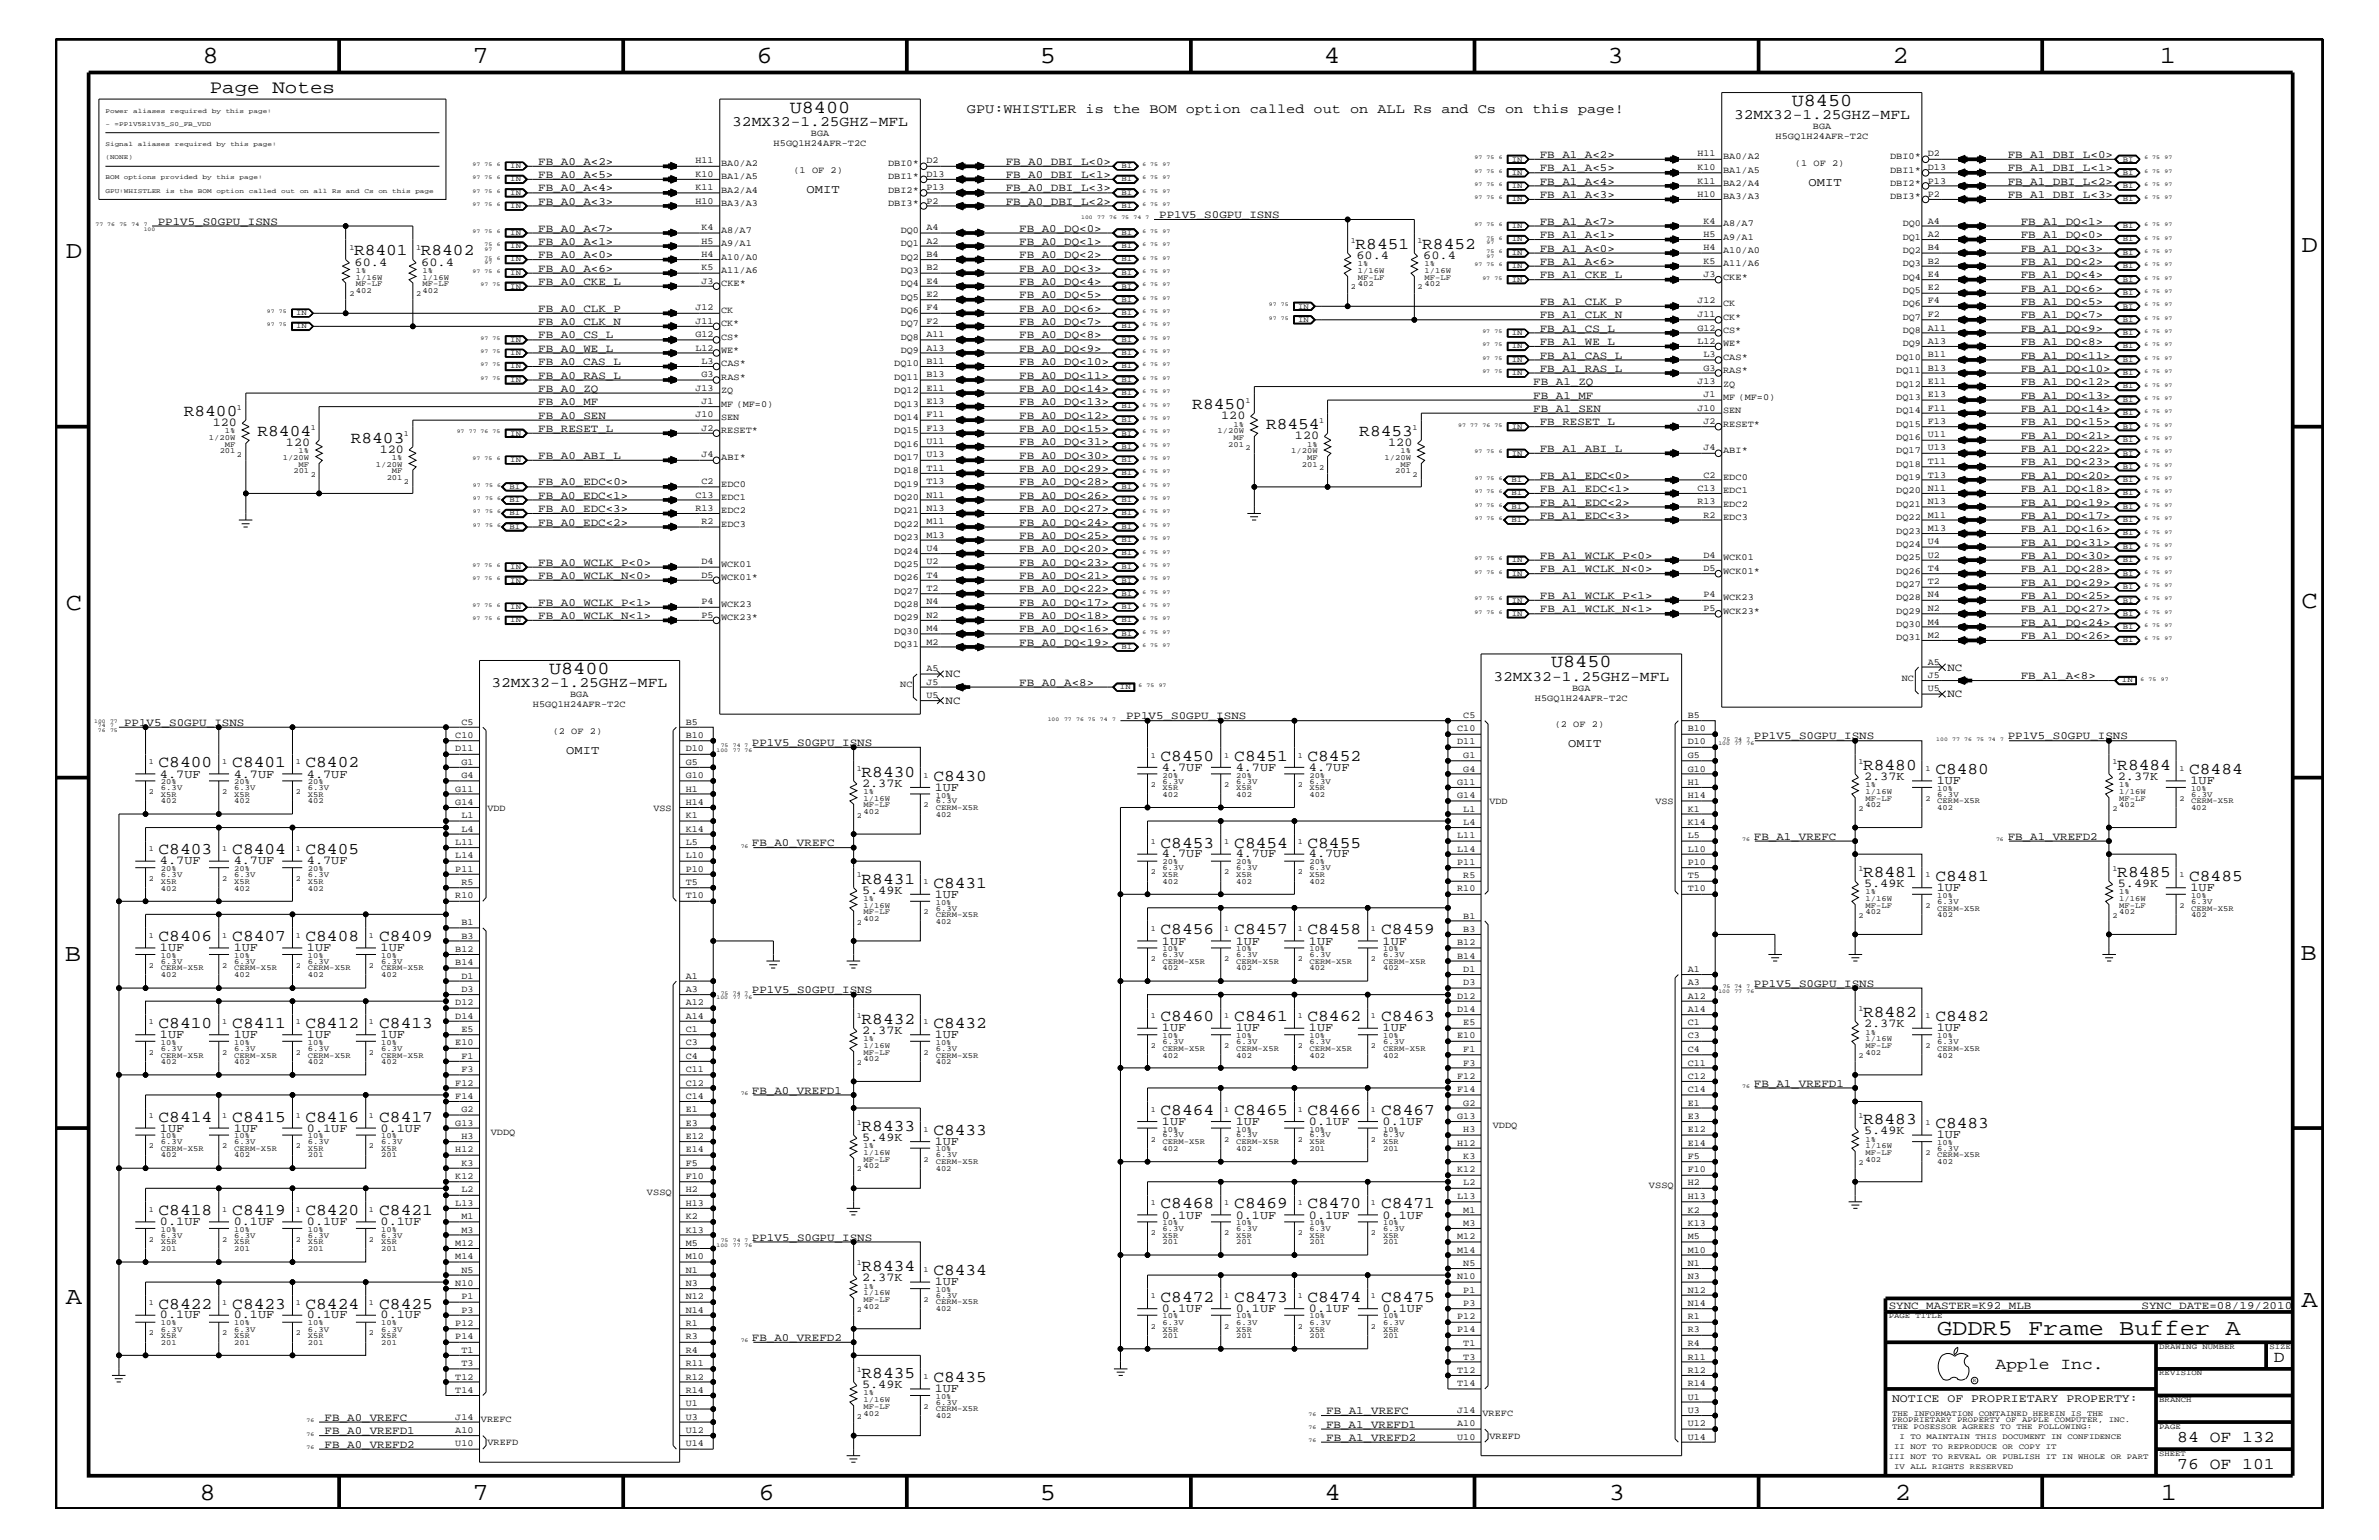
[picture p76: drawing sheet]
<svg xmlns="http://www.w3.org/2000/svg" width="432mm" height="279mm" viewBox="0 0 432 279" stroke-linecap="round" stroke-linejoin="round" font-family="sans-serif">
<defs><g id="words">
<g font-size="4.5">
<text x="36.7" y="11.5">8</text>
<text x="85.8" y="11.5">7</text>
<text x="137.3" y="11.5">6</text>
<text x="188.7" y="11.5">5</text>
<text x="240.3" y="11.5">4</text>
<text x="291.8" y="11.5">3</text>
<text x="343.5" y="11.5">2</text>
<text x="392" y="11.5">1</text>
<text x="11.9" y="46.8">D</text>
<text x="417.8" y="45.7">D</text>
<text x="11.9" y="110.6">C</text>
<text x="417.7" y="110.3">C</text>
<text x="11.8" y="174.3">B</text>
<text x="417.6" y="174.2">B</text>
<text x="11.9" y="236.7">A</text>
<text x="417.7" y="237.1">A</text>
<text x="36.2" y="272.1">8</text>
<text x="85.8" y="272.1">7</text>
<text x="137.7" y="272.1">6</text>
<text x="188.7" y="272.1">5</text>
<text x="240.4" y="272.1">4</text>
<text x="292" y="272.1">3</text>
<text x="343.9" y="272.1">2</text>
<text x="392.2" y="272.1">1</text>
</g>
<text font-size="4.1" x="351.6" y="242.3">GDDR5 Frame Buffer A</text>
<text font-size="3.4" x="38.1" y="16.8">Page Notes</text>
<g font-size="3.3">
<text x="143.3" y="20.4">U8400</text>
<text x="325.2" y="19.2">U8450</text>
<text x="99.7" y="122.3">U8400</text>
<text x="281.5" y="121">U8450</text>
</g>
<g font-size="3">
<text x="64.3" y="46.3">R8401</text>
<text x="76.4" y="46.3">R8402</text>
<text x="246" y="45.2">R8451</text>
<text x="258.1" y="45.2">R8452</text>
<text x="33.4" y="75.5">R8400</text>
<text x="216.4" y="74.3">R8450</text>
<text x="229.8" y="77.9">R8454</text>
<text x="46.7" y="79.1">R8404</text>
<text x="63.7" y="80.3">R8403</text>
<text x="246.7" y="79.1">R8453</text>
<text x="28.8" y="139.2">C8400</text>
<text x="42.2" y="139.2">C8401</text>
<text x="55.5" y="139.2">C8402</text>
<text x="156.4" y="140.9">R8430</text>
<text x="169.4" y="141.7">C8430</text>
<text x="210.7" y="138">C8450</text>
<text x="224" y="138">C8451</text>
<text x="237.3" y="138">C8452</text>
<text x="338.2" y="139.7">R8480</text>
<text x="351.3" y="140.4">C8480</text>
<text x="384.3" y="139.7">R8484</text>
<text x="397.3" y="140.4">C8484</text>
<text x="28.8" y="155">C8403</text>
<text x="42.2" y="155">C8404</text>
<text x="55.5" y="155">C8405</text>
<text x="210.7" y="153.8">C8453</text>
<text x="224" y="153.8">C8454</text>
<text x="237.3" y="153.8">C8455</text>
<text x="156.4" y="160.3">R8431</text>
<text x="169.4" y="161.1">C8431</text>
<text x="338.2" y="159.1">R8481</text>
<text x="351.3" y="159.9">C8481</text>
<text x="384.3" y="159.1">R8485</text>
<text x="397.3" y="159.9">C8485</text>
<text x="28.8" y="170.7">C8406</text>
<text x="42.2" y="170.7">C8407</text>
<text x="55.5" y="170.7">C8408</text>
<text x="68.8" y="170.7">C8409</text>
<text x="210.7" y="169.5">C8456</text>
<text x="224" y="169.5">C8457</text>
<text x="237.3" y="169.5">C8458</text>
<text x="250.7" y="169.5">C8459</text>
<text x="156.4" y="185.8">R8432</text>
<text x="210.7" y="185.3">C8460</text>
<text x="224" y="185.3">C8461</text>
<text x="237.3" y="185.3">C8462</text>
<text x="250.7" y="185.3">C8463</text>
<text x="338.2" y="184.6">R8482</text>
<text x="351.3" y="185.3">C8482</text>
<text x="28.8" y="186.5">C8410</text>
<text x="42.2" y="186.5">C8411</text>
<text x="55.5" y="186.5">C8412</text>
<text x="68.8" y="186.5">C8413</text>
<text x="169.4" y="186.5">C8432</text>
<text x="28.8" y="203.5">C8414</text>
<text x="42.2" y="203.5">C8415</text>
<text x="55.5" y="203.5">C8416</text>
<text x="68.8" y="203.5">C8417</text>
<text x="210.7" y="202.3">C8464</text>
<text x="224" y="202.3">C8465</text>
<text x="237.3" y="202.3">C8466</text>
<text x="250.7" y="202.3">C8467</text>
<text x="338.2" y="204">R8483</text>
<text x="156.4" y="205.2">R8433</text>
<text x="169.4" y="205.9">C8433</text>
<text x="351.3" y="204.7">C8483</text>
<text x="28.8" y="220.4">C8418</text>
<text x="42.2" y="220.4">C8419</text>
<text x="55.5" y="220.4">C8420</text>
<text x="68.8" y="220.4">C8421</text>
<text x="210.7" y="219.2">C8468</text>
<text x="224" y="219.2">C8469</text>
<text x="237.3" y="219.2">C8470</text>
<text x="250.7" y="219.2">C8471</text>
<text x="156.4" y="230.7">R8434</text>
<text x="169.4" y="231.3">C8434</text>
<text x="28.8" y="237.4">C8422</text>
<text x="42.2" y="237.4">C8423</text>
<text x="55.5" y="237.4">C8424</text>
<text x="68.8" y="237.4">C8425</text>
<text x="210.7" y="236.2">C8472</text>
<text x="224" y="236.2">C8473</text>
<text x="237.3" y="236.2">C8474</text>
<text x="250.7" y="236.2">C8475</text>
<text x="156.4" y="250">R8435</text>
<text x="169.4" y="250.7">C8435</text>
<text x="362.2" y="248.4">Apple Inc.</text>
<text x="412.7" y="247.1">D</text>
<text x="395.2" y="261.6">84 OF 132</text>
<text x="395.2" y="266.6">76 OF 101</text>
</g>
<g font-size="2.6">
<text x="132.9" y="22.9">32MX32-1.25GHZ-MFL</text>
<text x="314.7" y="21.6">32MX32-1.25GHZ-MFL</text>
<text x="89.2" y="124.7">32MX32-1.25GHZ-MFL</text>
<text x="271.1" y="123.5">32MX32-1.25GHZ-MFL</text>
</g>
<text font-size="2.5" x="175.5" y="20.4">GPU:WHISTLER is the BOM option called out on ALL Rs and Cs on this page!</text>
<g font-size="2.2">
<text x="146.4" y="35">OMIT</text>
<text x="328.3" y="33.7">OMIT</text>
<text x="246.2" y="47">60.4</text>
<text x="258.3" y="47">60.4</text>
<text x="64.3" y="48.2">60.4</text>
<text x="76.5" y="48.2">60.4</text>
<text x="38.6" y="77.3">120</text>
<text x="221.7" y="76.1">120</text>
<text x="51.9" y="80.9">120</text>
<text x="68.9" y="82.2">120</text>
<text x="235" y="79.7">120</text>
<text x="252" y="80.9">120</text>
<text x="102.8" y="136.8">OMIT</text>
<text x="284.6" y="135.6">OMIT</text>
<text x="29" y="141.1">4.7UF</text>
<text x="42.4" y="141.1">4.7UF</text>
<text x="55.7" y="141.1">4.7UF</text>
<text x="156.5" y="142.8">2.37K</text>
<text x="169.7" y="143.5">1UF</text>
<text x="210.9" y="139.8">4.7UF</text>
<text x="224.3" y="139.8">4.7UF</text>
<text x="237.6" y="139.8">4.7UF</text>
<text x="338.3" y="141.5">2.37K</text>
<text x="351.5" y="142.3">1UF</text>
<text x="384.4" y="141.5">2.37K</text>
<text x="397.6" y="142.3">1UF</text>
<text x="210.9" y="155.6">4.7UF</text>
<text x="224.3" y="155.6">4.7UF</text>
<text x="237.6" y="155.6">4.7UF</text>
<text x="29" y="156.8">4.7UF</text>
<text x="42.4" y="156.8">4.7UF</text>
<text x="55.7" y="156.8">4.7UF</text>
<text x="338.3" y="160.9">5.49K</text>
<text x="351.5" y="161.7">1UF</text>
<text x="384.4" y="160.9">5.49K</text>
<text x="397.6" y="161.7">1UF</text>
<text x="156.5" y="162.2">5.49K</text>
<text x="169.7" y="162.8">1UF</text>
<text x="29" y="172.6">1UF</text>
<text x="42.4" y="172.6">1UF</text>
<text x="55.7" y="172.6">1UF</text>
<text x="69.1" y="172.6">1UF</text>
<text x="210.9" y="171.4">1UF</text>
<text x="224.3" y="171.4">1UF</text>
<text x="237.6" y="171.4">1UF</text>
<text x="251" y="171.4">1UF</text>
<text x="29" y="188.3">1UF</text>
<text x="42.4" y="188.3">1UF</text>
<text x="55.7" y="188.3">1UF</text>
<text x="69.1" y="188.3">1UF</text>
<text x="156.5" y="187.6">2.37K</text>
<text x="169.7" y="188.3">1UF</text>
<text x="210.9" y="187.1">1UF</text>
<text x="224.3" y="187.1">1UF</text>
<text x="237.6" y="187.1">1UF</text>
<text x="251" y="187.1">1UF</text>
<text x="338.3" y="186.4">2.37K</text>
<text x="351.5" y="187.1">1UF</text>
<text x="29" y="205.3">1UF</text>
<text x="42.4" y="205.3">1UF</text>
<text x="55.7" y="205.3">0.1UF</text>
<text x="69.1" y="205.3">0.1UF</text>
<text x="156.5" y="207">5.49K</text>
<text x="169.7" y="207.7">1UF</text>
<text x="210.9" y="204.1">1UF</text>
<text x="224.3" y="204.1">1UF</text>
<text x="237.6" y="204.1">0.1UF</text>
<text x="251" y="204.1">0.1UF</text>
<text x="338.3" y="205.8">5.49K</text>
<text x="351.5" y="206.5">1UF</text>
<text x="210.9" y="221.1">0.1UF</text>
<text x="224.3" y="221.1">0.1UF</text>
<text x="237.6" y="221.1">0.1UF</text>
<text x="251" y="221.1">0.1UF</text>
<text x="29" y="222.3">0.1UF</text>
<text x="42.4" y="222.3">0.1UF</text>
<text x="55.7" y="222.3">0.1UF</text>
<text x="69.1" y="222.3">0.1UF</text>
<text x="156.5" y="232.4">2.37K</text>
<text x="169.7" y="233.2">1UF</text>
<text x="29" y="239.2">0.1UF</text>
<text x="42.4" y="239.2">0.1UF</text>
<text x="55.7" y="239.2">0.1UF</text>
<text x="69.1" y="239.2">0.1UF</text>
<text x="210.9" y="238">0.1UF</text>
<text x="224.3" y="238">0.1UF</text>
<text x="237.6" y="238">0.1UF</text>
<text x="251" y="238">0.1UF</text>
<text x="156.5" y="251.8">5.49K</text>
<text x="169.7" y="252.6">1UF</text>
</g>
<text font-size="2.1" x="343.4" y="254.4">NOTICE OF PROPRIETARY PROPERTY:</text>
<g font-size="2">
<text x="97.7" y="29.9">FB_A0_A&lt;2&gt;</text>
<text x="182.5" y="29.9">FB_A0_DBI_L&lt;0&gt;</text>
<text x="279.5" y="28.6">FB_A1_A&lt;2&gt;</text>
<text x="364.4" y="28.6">FB_A1_DBI_L&lt;0&gt;</text>
<text x="97.7" y="32.3">FB_A0_A&lt;5&gt;</text>
<text x="97.7" y="34.7">FB_A0_A&lt;4&gt;</text>
<text x="182.5" y="34.7">FB_A0_DBI_L&lt;3&gt;</text>
<text x="182.5" y="32.3">FB_A0_DBI_L&lt;1&gt;</text>
<text x="279.5" y="33.6">FB_A1_A&lt;4&gt;</text>
<text x="279.5" y="35.9">FB_A1_A&lt;3&gt;</text>
<text x="279.5" y="31.1">FB_A1_A&lt;5&gt;</text>
<text x="364.4" y="35.9">FB_A1_DBI_L&lt;3&gt;</text>
<text x="364.4" y="31.1">FB_A1_DBI_L&lt;1&gt;</text>
<text x="364.4" y="33.6">FB_A1_DBI_L&lt;2&gt;</text>
<text x="28.6" y="40.8">PP1V5_S0GPU_ISNS</text>
<text x="97.7" y="37.2">FB_A0_A&lt;3&gt;</text>
<text x="182.5" y="37.2">FB_A0_DBI_L&lt;2&gt;</text>
<text x="210.4" y="39.6">PP1V5_S0GPU_ISNS</text>
<text x="279.5" y="40.8">FB_A1_A&lt;7&gt;</text>
<text x="366.8" y="40.8">FB_A1_DQ&lt;1&gt;</text>
<text x="97.7" y="46.8">FB_A0_A&lt;0&gt;</text>
<text x="97.7" y="42">FB_A0_A&lt;7&gt;</text>
<text x="97.7" y="44.4">FB_A0_A&lt;1&gt;</text>
<text x="185" y="44.4">FB_A0_DQ&lt;1&gt;</text>
<text x="185" y="46.8">FB_A0_DQ&lt;2&gt;</text>
<text x="185" y="42">FB_A0_DQ&lt;0&gt;</text>
<text x="279.5" y="43.2">FB_A1_A&lt;1&gt;</text>
<text x="279.5" y="45.7">FB_A1_A&lt;0&gt;</text>
<text x="366.8" y="45.7">FB_A1_DQ&lt;3&gt;</text>
<text x="366.8" y="43.2">FB_A1_DQ&lt;0&gt;</text>
<text x="97.7" y="49.3">FB_A0_A&lt;6&gt;</text>
<text x="97.7" y="51.7">FB_A0_CKE_L</text>
<text x="185" y="51.7">FB_A0_DQ&lt;4&gt;</text>
<text x="185" y="49.3">FB_A0_DQ&lt;3&gt;</text>
<text x="279.5" y="48">FB_A1_A&lt;6&gt;</text>
<text x="279.5" y="50.5">FB_A1_CKE_L</text>
<text x="366.8" y="52.9">FB_A1_DQ&lt;6&gt;</text>
<text x="366.8" y="50.5">FB_A1_DQ&lt;4&gt;</text>
<text x="366.8" y="48">FB_A1_DQ&lt;2&gt;</text>
<text x="97.7" y="56.6">FB_A0_CLK_P</text>
<text x="97.7" y="59">FB_A0_CLK_N</text>
<text x="185" y="59">FB_A0_DQ&lt;7&gt;</text>
<text x="185" y="56.6">FB_A0_DQ&lt;6&gt;</text>
<text x="185" y="54.1">FB_A0_DQ&lt;5&gt;</text>
<text x="279.5" y="57.8">FB_A1_CLK_N</text>
<text x="279.5" y="55.3">FB_A1_CLK_P</text>
<text x="366.8" y="57.8">FB_A1_DQ&lt;7&gt;</text>
<text x="366.8" y="55.3">FB_A1_DQ&lt;5&gt;</text>
<text x="97.7" y="63.9">FB_A0_WE_L</text>
<text x="97.7" y="61.4">FB_A0_CS_L</text>
<text x="185" y="63.9">FB_A0_DQ&lt;9&gt;</text>
<text x="185" y="61.4">FB_A0_DQ&lt;8&gt;</text>
<text x="279.5" y="60.2">FB_A1_CS_L</text>
<text x="279.5" y="62.6">FB_A1_WE_L</text>
<text x="279.5" y="65.1">FB_A1_CAS_L</text>
<text x="366.8" y="62.6">FB_A1_DQ&lt;8&gt;</text>
<text x="366.8" y="60.2">FB_A1_DQ&lt;9&gt;</text>
<text x="366.8" y="65.1">FB_A1_DQ&lt;11&gt;</text>
<text x="97.7" y="66.2">FB_A0_CAS_L</text>
<text x="97.7" y="71.1">FB_A0_ZQ</text>
<text x="97.7" y="68.7">FB_A0_RAS_L</text>
<text x="185" y="66.2">FB_A0_DQ&lt;10&gt;</text>
<text x="185" y="71.1">FB_A0_DQ&lt;14&gt;</text>
<text x="185" y="68.7">FB_A0_DQ&lt;11&gt;</text>
<text x="278.3" y="69.9">FB_A1_ZQ</text>
<text x="279.5" y="67.5">FB_A1_RAS_L</text>
<text x="366.8" y="69.9">FB_A1_DQ&lt;12&gt;</text>
<text x="366.8" y="67.5">FB_A1_DQ&lt;10&gt;</text>
<text x="97.7" y="76">FB_A0_SEN</text>
<text x="97.7" y="73.5">FB_A0_MF</text>
<text x="185" y="76">FB_A0_DQ&lt;12&gt;</text>
<text x="185" y="73.5">FB_A0_DQ&lt;13&gt;</text>
<text x="278.3" y="72.3">FB_A1_MF</text>
<text x="278.3" y="74.7">FB_A1_SEN</text>
<text x="279.5" y="77.2">FB_RESET_L</text>
<text x="366.8" y="74.7">FB_A1_DQ&lt;14&gt;</text>
<text x="366.8" y="77.2">FB_A1_DQ&lt;15&gt;</text>
<text x="366.8" y="72.3">FB_A1_DQ&lt;13&gt;</text>
<text x="97.7" y="78.3">FB_RESET_L</text>
<text x="97.7" y="83.3">FB_A0_ABI_L</text>
<text x="185" y="78.3">FB_A0_DQ&lt;15&gt;</text>
<text x="185" y="80.8">FB_A0_DQ&lt;31&gt;</text>
<text x="185" y="83.3">FB_A0_DQ&lt;30&gt;</text>
<text x="279.5" y="82">FB_A1_ABI_L</text>
<text x="366.8" y="82">FB_A1_DQ&lt;22&gt;</text>
<text x="366.8" y="79.6">FB_A1_DQ&lt;21&gt;</text>
<text x="97.7" y="88.1">FB_A0_EDC&lt;0&gt;</text>
<text x="185" y="85.6">FB_A0_DQ&lt;29&gt;</text>
<text x="185" y="88.1">FB_A0_DQ&lt;28&gt;</text>
<text x="279.5" y="86.9">FB_A1_EDC&lt;0&gt;</text>
<text x="279.5" y="89.3">FB_A1_EDC&lt;1&gt;</text>
<text x="366.8" y="89.3">FB_A1_DQ&lt;18&gt;</text>
<text x="366.8" y="86.9">FB_A1_DQ&lt;20&gt;</text>
<text x="366.8" y="84.4">FB_A1_DQ&lt;23&gt;</text>
<text x="97.7" y="92.9">FB_A0_EDC&lt;3&gt;</text>
<text x="97.7" y="90.5">FB_A0_EDC&lt;1&gt;</text>
<text x="97.7" y="95.4">FB_A0_EDC&lt;2&gt;</text>
<text x="185" y="95.4">FB_A0_DQ&lt;24&gt;</text>
<text x="185" y="90.5">FB_A0_DQ&lt;26&gt;</text>
<text x="185" y="92.9">FB_A0_DQ&lt;27&gt;</text>
<text x="279.5" y="94.2">FB_A1_EDC&lt;3&gt;</text>
<text x="279.5" y="91.7">FB_A1_EDC&lt;2&gt;</text>
<text x="366.8" y="94.2">FB_A1_DQ&lt;17&gt;</text>
<text x="366.8" y="91.7">FB_A1_DQ&lt;19&gt;</text>
<text x="185" y="100.2">FB_A0_DQ&lt;20&gt;</text>
<text x="185" y="97.7">FB_A0_DQ&lt;25&gt;</text>
<text x="279.5" y="101.4">FB_A1_WCLK_P&lt;0&gt;</text>
<text x="366.8" y="101.4">FB_A1_DQ&lt;30&gt;</text>
<text x="366.8" y="96.5">FB_A1_DQ&lt;16&gt;</text>
<text x="366.8" y="99">FB_A1_DQ&lt;31&gt;</text>
<text x="97.7" y="102.6">FB_A0_WCLK_P&lt;0&gt;</text>
<text x="97.7" y="105">FB_A0_WCLK_N&lt;0&gt;</text>
<text x="185" y="107.5">FB_A0_DQ&lt;22&gt;</text>
<text x="185" y="105">FB_A0_DQ&lt;21&gt;</text>
<text x="185" y="102.6">FB_A0_DQ&lt;23&gt;</text>
<text x="279.5" y="103.8">FB_A1_WCLK_N&lt;0&gt;</text>
<text x="366.8" y="103.8">FB_A1_DQ&lt;28&gt;</text>
<text x="366.8" y="106.3">FB_A1_DQ&lt;29&gt;</text>
<text x="97.7" y="109.9">FB_A0_WCLK_P&lt;1&gt;</text>
<text x="97.7" y="112.3">FB_A0_WCLK_N&lt;1&gt;</text>
<text x="185" y="112.3">FB_A0_DQ&lt;18&gt;</text>
<text x="185" y="109.9">FB_A0_DQ&lt;17&gt;</text>
<text x="279.5" y="111.1">FB_A1_WCLK_N&lt;1&gt;</text>
<text x="279.5" y="108.7">FB_A1_WCLK_P&lt;1&gt;</text>
<text x="366.8" y="113.6">FB_A1_DQ&lt;24&gt;</text>
<text x="366.8" y="108.7">FB_A1_DQ&lt;25&gt;</text>
<text x="366.8" y="111.1">FB_A1_DQ&lt;27&gt;</text>
<text x="185" y="114.8">FB_A0_DQ&lt;16&gt;</text>
<text x="185" y="117.2">FB_A0_DQ&lt;19&gt;</text>
<text x="366.8" y="115.9">FB_A1_DQ&lt;26&gt;</text>
<text x="171.6" y="122.9">NC</text>
<text x="185" y="124.4">FB_A0_A&lt;8&gt;</text>
<text x="353.5" y="121.7">NC</text>
<text x="366.8" y="123.2">FB_A1_A&lt;8&gt;</text>
<text x="22.5" y="131.7">PP1V5_S0GPU_ISNS</text>
<text x="171.6" y="127.7">NC</text>
<text x="204.4" y="130.5">PP1V5_S0GPU_ISNS</text>
<text x="353.5" y="126.5">NC</text>
<text x="136.5" y="135.3">PP1V5_S0GPU_ISNS</text>
<text x="318.3" y="134.1">PP1V5_S0GPU_ISNS</text>
<text x="364.4" y="134.1">PP1V5_S0GPU_ISNS</text>
<text x="136.5" y="153.5">FB_A0_VREFC</text>
<text x="318.3" y="152.3">FB_A1_VREFC</text>
<text x="364.4" y="152.3">FB_A1_VREFD2</text>
<text x="318.3" y="179">PP1V5_S0GPU_ISNS</text>
<text x="136.5" y="180.2">PP1V5_S0GPU_ISNS</text>
<text x="318.3" y="197.2">FB_A1_VREFD1</text>
<text x="136.5" y="198.4">FB_A0_VREFD1</text>
<text x="136.5" y="225.1">PP1V5_S0GPU_ISNS</text>
<text x="342.8" y="237.4">SYNC_MASTER=K92_MLB</text>
<text x="388.7" y="237.4">SYNC_DATE=08/19/2010</text>
<text x="136.5" y="243.3">FB_A0_VREFD2</text>
<text x="58.9" y="257.8">FB_A0_VREFC</text>
<text x="240.7" y="256.6">FB_A1_VREFC</text>
<text x="58.9" y="262.7">FB_A0_VREFD2</text>
<text x="58.9" y="260.2">FB_A0_VREFD1</text>
<text x="240.7" y="259">FB_A1_VREFD1</text>
<text x="240.7" y="261.4">FB_A1_VREFD2</text>
</g>
<g font-size="1.7">
<text x="329.1" y="23.5">BGA</text>
<text x="126.2" y="29.7">H11</text>
<text x="140.4" y="26.5">H5GQ1H24AFR-T2C</text>
<text x="147.2" y="24.7">BGA</text>
<text x="168.1" y="29.7">D2</text>
<text x="308.1" y="28.4">H11</text>
<text x="312.8" y="28.9">BA0/A2</text>
<text x="322.3" y="25.3">H5GQ1H24AFR-T2C</text>
<text x="343.1" y="28.9">DBI0*</text>
<text x="349.9" y="28.4">D2</text>
<text x="126.2" y="32">K10</text>
<text x="126.2" y="34.5">K11</text>
<text x="130.9" y="35">BA2/A4</text>
<text x="130.9" y="30.2">BA0/A2</text>
<text x="130.9" y="32.5">BA1/A5</text>
<text x="144" y="31.4">(1 OF 2)</text>
<text x="161.2" y="35">DBI2*</text>
<text x="161.2" y="30.2">DBI0*</text>
<text x="161.2" y="32.5">DBI1*</text>
<text x="168.1" y="32">D13</text>
<text x="168.1" y="34.5">P13</text>
<text x="308.1" y="30.8">K10</text>
<text x="308.1" y="33.3">K11</text>
<text x="308.1" y="35.7">H10</text>
<text x="312.8" y="33.7">BA2/A4</text>
<text x="312.8" y="31.4">BA1/A5</text>
<text x="325.8" y="30.2">(1 OF 2)</text>
<text x="343.1" y="33.7">DBI2*</text>
<text x="343.1" y="31.4">DBI1*</text>
<text x="349.9" y="30.8">D13</text>
<text x="349.9" y="33.3">P13</text>
<text x="349.9" y="35.7">P2</text>
<text x="126.2" y="36.9">H10</text>
<text x="127.3" y="41.8">K4</text>
<text x="130.9" y="37.4">BA3/A3</text>
<text x="161.2" y="37.4">DBI3*</text>
<text x="168.1" y="36.9">P2</text>
<text x="168.1" y="41.8">A4</text>
<text x="309.2" y="40.6">K4</text>
<text x="312.8" y="41">A8/A7</text>
<text x="312.8" y="36.2">BA3/A3</text>
<text x="343.1" y="36.2">DBI3*</text>
<text x="345.4" y="41">DQ0</text>
<text x="349.9" y="40.6">A4</text>
<text x="127.3" y="46.6">H4</text>
<text x="127.3" y="44.2">H5</text>
<text x="130.9" y="47.1">A10/A0</text>
<text x="130.9" y="42.3">A8/A7</text>
<text x="130.9" y="44.6">A9/A1</text>
<text x="163.5" y="47.1">DQ2</text>
<text x="163.5" y="44.6">DQ1</text>
<text x="163.5" y="42.3">DQ0</text>
<text x="168.1" y="44.2">A2</text>
<text x="168.1" y="46.6">B4</text>
<text x="309.2" y="45.4">H4</text>
<text x="309.2" y="47.9">K5</text>
<text x="309.2" y="43">H5</text>
<text x="312.8" y="43.5">A9/A1</text>
<text x="312.8" y="45.9">A10/A0</text>
<text x="345.4" y="45.9">DQ2</text>
<text x="345.4" y="43.5">DQ1</text>
<text x="349.9" y="43">A2</text>
<text x="349.9" y="45.4">B4</text>
<text x="349.9" y="47.9">B2</text>
<text x="127.3" y="49.1">K5</text>
<text x="127.3" y="51.5">J3</text>
<text x="130.9" y="49.6">A11/A6</text>
<text x="130.9" y="51.9">CKE*</text>
<text x="163.5" y="51.9">DQ4</text>
<text x="163.5" y="49.6">DQ3</text>
<text x="168.1" y="49.1">B2</text>
<text x="168.1" y="51.5">E4</text>
<text x="168.1" y="53.9">E2</text>
<text x="309.2" y="50.2">J3</text>
<text x="312.8" y="48.3">A11/A6</text>
<text x="312.8" y="50.7">CKE*</text>
<text x="345.4" y="53.2">DQ5</text>
<text x="345.4" y="50.7">DQ4</text>
<text x="345.4" y="48.3">DQ3</text>
<text x="349.9" y="50.2">E4</text>
<text x="349.9" y="52.7">E2</text>
<text x="126.2" y="56.3">J12</text>
<text x="126.2" y="58.7">J11</text>
<text x="130.9" y="56.8">CK</text>
<text x="130.9" y="59.2">CK*</text>
<text x="163.5" y="59.2">DQ7</text>
<text x="163.5" y="56.8">DQ6</text>
<text x="163.5" y="54.4">DQ5</text>
<text x="168.1" y="56.3">F4</text>
<text x="168.1" y="58.7">F2</text>
<text x="308.1" y="55.1">J12</text>
<text x="308.1" y="57.5">J11</text>
<text x="308.1" y="60">G12</text>
<text x="312.8" y="55.6">CK</text>
<text x="312.8" y="58">CK*</text>
<text x="345.4" y="58">DQ7</text>
<text x="345.4" y="55.6">DQ6</text>
<text x="349.9" y="55.1">F4</text>
<text x="349.9" y="57.5">F2</text>
<text x="349.9" y="60">A11</text>
<text x="126.2" y="61.2">G12</text>
<text x="126.2" y="63.6">L12</text>
<text x="127.3" y="66">L3</text>
<text x="130.9" y="61.7">CS*</text>
<text x="130.9" y="64">WE*</text>
<text x="163.5" y="64">DQ9</text>
<text x="163.5" y="61.7">DQ8</text>
<text x="168.1" y="66">B11</text>
<text x="168.1" y="61.2">A11</text>
<text x="168.1" y="63.6">A13</text>
<text x="308.1" y="62.3">L12</text>
<text x="309.2" y="64.8">L3</text>
<text x="312.8" y="60.4">CS*</text>
<text x="312.8" y="62.9">WE*</text>
<text x="312.8" y="65.3">CAS*</text>
<text x="344.2" y="65.3">DQ10</text>
<text x="345.4" y="62.9">DQ9</text>
<text x="345.4" y="60.4">DQ8</text>
<text x="349.9" y="64.8">B11</text>
<text x="349.9" y="62.3">A13</text>
<text x="126.2" y="70.9">J13</text>
<text x="127.3" y="68.4">G3</text>
<text x="130.9" y="66.5">CAS*</text>
<text x="130.9" y="71.3">ZQ</text>
<text x="130.9" y="68.9">RAS*</text>
<text x="162.3" y="71.3">DQ12</text>
<text x="162.3" y="68.9">DQ11</text>
<text x="162.3" y="66.5">DQ10</text>
<text x="168.1" y="68.4">B13</text>
<text x="168.1" y="70.9">E11</text>
<text x="308.1" y="69.6">J13</text>
<text x="309.2" y="67.3">G3</text>
<text x="312.8" y="70.1">ZQ</text>
<text x="312.8" y="67.7">RAS*</text>
<text x="344.2" y="70.1">DQ12</text>
<text x="344.2" y="67.7">DQ11</text>
<text x="349.9" y="67.3">B13</text>
<text x="349.9" y="69.6">E11</text>
<text x="126.2" y="75.7">J10</text>
<text x="127.3" y="73.3">J1</text>
<text x="130.9" y="76.2">SEN</text>
<text x="130.9" y="73.8">MF (MF=0)</text>
<text x="162.3" y="76.2">DQ14</text>
<text x="162.3" y="73.8">DQ13</text>
<text x="168.1" y="73.3">E13</text>
<text x="168.1" y="75.7">F11</text>
<text x="308.1" y="74.5">J10</text>
<text x="309.2" y="72.1">J1</text>
<text x="309.2" y="76.9">J2</text>
<text x="312.8" y="77.4">RESET*</text>
<text x="312.8" y="75">SEN</text>
<text x="312.8" y="72.6">MF (MF=0)</text>
<text x="344.2" y="75">DQ14</text>
<text x="344.2" y="77.4">DQ15</text>
<text x="344.2" y="72.6">DQ13</text>
<text x="349.9" y="72.1">E13</text>
<text x="349.9" y="74.5">F11</text>
<text x="349.9" y="76.9">F13</text>
<text x="127.3" y="83">J4</text>
<text x="127.3" y="78.2">J2</text>
<text x="130.9" y="78.6">RESET*</text>
<text x="130.9" y="83.5">ABI*</text>
<text x="162.3" y="78.6">DQ15</text>
<text x="162.3" y="83.5">DQ17</text>
<text x="162.3" y="81.1">DQ16</text>
<text x="168.1" y="78.2">F13</text>
<text x="168.1" y="80.5">U11</text>
<text x="168.1" y="83">U13</text>
<text x="309.2" y="81.7">J4</text>
<text x="312.8" y="82.2">ABI*</text>
<text x="344.2" y="82.2">DQ17</text>
<text x="344.2" y="79.9">DQ16</text>
<text x="349.9" y="79.4">U11</text>
<text x="349.9" y="81.7">U13</text>
<text x="127.3" y="87.8">C2</text>
<text x="130.9" y="88.3">EDC0</text>
<text x="162.3" y="88.3">DQ19</text>
<text x="162.3" y="85.9">DQ18</text>
<text x="168.1" y="85.4">T11</text>
<text x="168.1" y="87.8">T13</text>
<text x="308.1" y="89">C13</text>
<text x="309.2" y="86.6">C2</text>
<text x="312.8" y="87.1">EDC0</text>
<text x="312.8" y="89.5">EDC1</text>
<text x="344.2" y="89.5">DQ20</text>
<text x="344.2" y="87.1">DQ19</text>
<text x="344.2" y="84.7">DQ18</text>
<text x="349.9" y="84.2">T11</text>
<text x="349.9" y="86.6">T13</text>
<text x="349.9" y="89">N11</text>
<text x="126.2" y="90.3">C13</text>
<text x="126.2" y="92.7">R13</text>
<text x="127.3" y="95.1">R2</text>
<text x="130.9" y="95.6">EDC3</text>
<text x="130.9" y="93.2">EDC2</text>
<text x="130.9" y="90.7">EDC1</text>
<text x="162.3" y="95.6">DQ22</text>
<text x="162.3" y="93.2">DQ21</text>
<text x="162.3" y="90.7">DQ20</text>
<text x="168.1" y="90.3">N11</text>
<text x="168.1" y="92.7">N13</text>
<text x="168.1" y="95.1">M11</text>
<text x="308.1" y="91.5">R13</text>
<text x="309.2" y="93.9">R2</text>
<text x="312.8" y="94.3">EDC3</text>
<text x="312.8" y="92">EDC2</text>
<text x="344.2" y="94.3">DQ22</text>
<text x="344.2" y="92">DQ21</text>
<text x="349.9" y="91.5">N13</text>
<text x="349.9" y="93.9">M11</text>
<text x="162.3" y="100.4">DQ24</text>
<text x="162.3" y="98">DQ23</text>
<text x="168.1" y="97.6">M13</text>
<text x="168.1" y="99.9">U4</text>
<text x="309.2" y="101.2">D4</text>
<text x="312.8" y="101.6">WCK01</text>
<text x="344.2" y="99.3">DQ24</text>
<text x="344.2" y="101.6">DQ25</text>
<text x="344.2" y="96.8">DQ23</text>
<text x="349.9" y="96.3">M13</text>
<text x="349.9" y="98.7">U4</text>
<text x="349.9" y="101.2">U2</text>
<text x="127.3" y="102.4">D4</text>
<text x="127.3" y="104.8">D5</text>
<text x="130.9" y="105.3">WCK01*</text>
<text x="130.9" y="102.9">WCK01</text>
<text x="162.3" y="107.7">DQ27</text>
<text x="162.3" y="105.3">DQ26</text>
<text x="162.3" y="102.9">DQ25</text>
<text x="168.1" y="102.4">U2</text>
<text x="168.1" y="104.8">T4</text>
<text x="168.1" y="107.2">T2</text>
<text x="309.2" y="103.6">D5</text>
<text x="312.8" y="104.1">WCK01*</text>
<text x="344.2" y="106.5">DQ27</text>
<text x="344.2" y="104.1">DQ26</text>
<text x="349.9" y="103.6">T4</text>
<text x="349.9" y="106">T2</text>
<text x="127.3" y="109.7">P4</text>
<text x="127.3" y="112">P5</text>
<text x="130.9" y="112.6">WCK23*</text>
<text x="130.9" y="110.2">WCK23</text>
<text x="162.3" y="110.2">DQ28</text>
<text x="162.3" y="112.6">DQ29</text>
<text x="168.1" y="109.7">N4</text>
<text x="168.1" y="112">N2</text>
<text x="309.2" y="108.4">P4</text>
<text x="309.2" y="110.9">P5</text>
<text x="312.8" y="108.9">WCK23</text>
<text x="312.8" y="111.4">WCK23*</text>
<text x="344.2" y="113.7">DQ30</text>
<text x="344.2" y="108.9">DQ28</text>
<text x="344.2" y="111.4">DQ29</text>
<text x="349.9" y="108.4">N4</text>
<text x="349.9" y="110.9">N2</text>
<text x="349.9" y="113.3">M4</text>
<text x="162.3" y="115">DQ30</text>
<text x="162.3" y="117.4">DQ31</text>
<text x="168.1" y="114.5">M4</text>
<text x="168.1" y="117">M2</text>
<text x="344.2" y="116.2">DQ31</text>
<text x="349.9" y="115.7">M2</text>
<text x="163.4" y="124.7">NC</text>
<text x="168.1" y="121.8">A5</text>
<text x="168.1" y="124.2">J5</text>
<text x="285.4" y="125.3">BGA</text>
<text x="345.2" y="123.5">NC</text>
<text x="349.9" y="120.6">A5</text>
<text x="349.9" y="123">J5</text>
<text x="349.9" y="125.4">U5</text>
<text x="83.7" y="131.5">C5</text>
<text x="96.7" y="128.3">H5GQ1H24AFR-T2C</text>
<text x="103.5" y="126.5">BGA</text>
<text x="124.5" y="131.5">B5</text>
<text x="168.1" y="126.6">U5</text>
<text x="265.6" y="130.2">C5</text>
<text x="278.6" y="127.1">H5GQ1H24AFR-T2C</text>
<text x="282.2" y="131.9">(2 OF 2)</text>
<text x="306.3" y="130.2">B5</text>
<text x="82.6" y="133.9">C10</text>
<text x="82.6" y="136.3">D11</text>
<text x="100.3" y="133.2">(2 OF 2)</text>
<text x="124.5" y="133.9">B10</text>
<text x="124.5" y="136.3">D10</text>
<text x="264.5" y="132.7">C10</text>
<text x="264.5" y="135.1">D11</text>
<text x="265.6" y="137.5">G1</text>
<text x="306.3" y="132.7">B10</text>
<text x="306.3" y="135.1">D10</text>
<text x="306.3" y="137.5">G5</text>
<text x="82.6" y="143.6">G11</text>
<text x="83.7" y="138.7">G1</text>
<text x="83.7" y="141.2">G4</text>
<text x="124.5" y="138.7">G5</text>
<text x="124.5" y="141.2">G10</text>
<text x="124.5" y="143.6">H1</text>
<text x="264.5" y="142.4">G11</text>
<text x="265.6" y="140">G4</text>
<text x="306.3" y="140">G10</text>
<text x="306.3" y="142.4">H1</text>
<text x="82.6" y="146">G14</text>
<text x="83.7" y="148.4">L1</text>
<text x="88.5" y="147.1">VDD</text>
<text x="118.6" y="147.1">VSS</text>
<text x="124.5" y="146">H14</text>
<text x="124.5" y="148.4">K1</text>
<text x="264.5" y="144.8">G14</text>
<text x="265.6" y="147.3">L1</text>
<text x="265.6" y="149.6">L4</text>
<text x="270.3" y="145.9">VDD</text>
<text x="300.5" y="145.9">VSS</text>
<text x="306.3" y="144.8">H14</text>
<text x="306.3" y="147.3">K1</text>
<text x="306.3" y="149.6">K14</text>
<text x="82.6" y="155.7">L14</text>
<text x="82.6" y="153.3">L11</text>
<text x="83.7" y="150.9">L4</text>
<text x="124.5" y="155.7">L10</text>
<text x="124.5" y="150.9">K14</text>
<text x="124.5" y="153.3">L5</text>
<text x="264.5" y="154.5">L14</text>
<text x="264.5" y="152.1">L11</text>
<text x="306.3" y="154.5">L10</text>
<text x="306.3" y="152.1">L5</text>
<text x="82.6" y="158.2">P11</text>
<text x="83.7" y="160.6">R5</text>
<text x="124.5" y="158.2">P10</text>
<text x="124.5" y="160.6">T5</text>
<text x="264.5" y="156.9">P11</text>
<text x="264.5" y="161.7">R10</text>
<text x="265.6" y="159.4">R5</text>
<text x="306.3" y="156.9">P10</text>
<text x="306.3" y="159.4">T5</text>
<text x="306.3" y="161.7">T10</text>
<text x="82.6" y="163">R10</text>
<text x="83.7" y="167.8">B1</text>
<text x="124.5" y="163">T10</text>
<text x="265.6" y="166.7">B1</text>
<text x="82.6" y="172.7">B12</text>
<text x="83.7" y="170.3">B3</text>
<text x="264.5" y="171.5">B12</text>
<text x="264.5" y="173.9">B14</text>
<text x="265.6" y="169">B3</text>
<text x="82.6" y="175.1">B14</text>
<text x="83.7" y="177.6">D1</text>
<text x="83.7" y="179.9">D3</text>
<text x="124.5" y="177.6">A1</text>
<text x="124.5" y="179.9">A3</text>
<text x="265.6" y="176.3">D1</text>
<text x="265.6" y="178.8">D3</text>
<text x="306.3" y="176.3">A1</text>
<text x="306.3" y="178.8">A3</text>
<text x="82.6" y="182.4">D12</text>
<text x="82.6" y="184.9">D14</text>
<text x="124.5" y="182.4">A12</text>
<text x="124.5" y="184.9">A14</text>
<text x="264.5" y="181.2">D12</text>
<text x="264.5" y="183.6">D14</text>
<text x="306.3" y="181.2">A12</text>
<text x="306.3" y="183.6">A14</text>
<text x="82.6" y="189.7">E10</text>
<text x="83.7" y="187.2">E5</text>
<text x="124.5" y="187.2">C1</text>
<text x="124.5" y="189.7">C3</text>
<text x="264.5" y="188.4">E10</text>
<text x="265.6" y="190.9">F1</text>
<text x="265.6" y="186">E5</text>
<text x="306.3" y="186">C1</text>
<text x="306.3" y="188.4">C3</text>
<text x="306.3" y="190.9">C4</text>
<text x="82.6" y="197">F12</text>
<text x="83.7" y="192.1">F1</text>
<text x="83.7" y="194.5">F3</text>
<text x="124.5" y="192.1">C4</text>
<text x="124.5" y="194.5">C11</text>
<text x="124.5" y="197">C12</text>
<text x="264.5" y="195.7">F12</text>
<text x="265.6" y="193.3">F3</text>
<text x="306.3" y="193.3">C11</text>
<text x="306.3" y="195.7">C12</text>
<text x="82.6" y="199.3">F14</text>
<text x="83.7" y="201.8">G2</text>
<text x="124.5" y="201.8">E1</text>
<text x="124.5" y="199.3">C14</text>
<text x="264.5" y="198.1">F14</text>
<text x="264.5" y="203">G13</text>
<text x="265.6" y="200.6">G2</text>
<text x="306.3" y="200.6">E1</text>
<text x="306.3" y="203">E3</text>
<text x="306.3" y="198.1">C14</text>
<text x="82.6" y="204.2">G13</text>
<text x="82.6" y="209.1">H12</text>
<text x="83.7" y="206.6">H3</text>
<text x="89.1" y="205.9">VDDQ</text>
<text x="124.5" y="204.2">E3</text>
<text x="124.5" y="206.6">E12</text>
<text x="124.5" y="209.1">E14</text>
<text x="264.5" y="207.9">H12</text>
<text x="265.6" y="205.4">H3</text>
<text x="270.9" y="204.7">VDDQ</text>
<text x="306.3" y="205.4">E12</text>
<text x="306.3" y="207.9">E14</text>
<text x="82.6" y="213.9">K12</text>
<text x="83.7" y="211.5">K3</text>
<text x="124.5" y="211.5">F5</text>
<text x="124.5" y="213.9">F10</text>
<text x="264.5" y="212.7">K12</text>
<text x="265.6" y="210.3">K3</text>
<text x="265.6" y="215.1">L2</text>
<text x="299.3" y="215.6">VSSQ</text>
<text x="306.3" y="210.3">F5</text>
<text x="306.3" y="212.7">F10</text>
<text x="306.3" y="215.1">H2</text>
<text x="82.6" y="218.7">L13</text>
<text x="83.7" y="216.4">L2</text>
<text x="83.7" y="221.2">M1</text>
<text x="117.4" y="216.9">VSSQ</text>
<text x="124.5" y="216.4">H2</text>
<text x="124.5" y="218.7">H13</text>
<text x="124.5" y="221.2">K2</text>
<text x="264.5" y="217.5">L13</text>
<text x="265.6" y="220">M1</text>
<text x="306.3" y="217.5">H13</text>
<text x="306.3" y="220">K2</text>
<text x="82.6" y="226">M12</text>
<text x="83.7" y="223.6">M3</text>
<text x="124.5" y="223.6">K13</text>
<text x="124.5" y="226">M5</text>
<text x="264.5" y="224.8">M12</text>
<text x="264.5" y="227.3">M14</text>
<text x="265.6" y="222.4">M3</text>
<text x="306.3" y="222.4">K13</text>
<text x="306.3" y="224.8">M5</text>
<text x="306.3" y="227.3">M10</text>
<text x="82.6" y="228.5">M14</text>
<text x="82.6" y="233.3">N10</text>
<text x="83.7" y="230.9">N5</text>
<text x="124.5" y="228.5">M10</text>
<text x="124.5" y="230.9">N1</text>
<text x="124.5" y="233.3">N3</text>
<text x="264.5" y="232.1">N10</text>
<text x="265.6" y="229.6">N5</text>
<text x="306.3" y="229.6">N1</text>
<text x="306.3" y="232.1">N3</text>
<text x="83.7" y="235.7">P1</text>
<text x="83.7" y="238.2">P3</text>
<text x="124.5" y="235.7">N12</text>
<text x="124.5" y="238.2">N14</text>
<text x="264.5" y="239.4">P12</text>
<text x="265.6" y="234.6">P1</text>
<text x="265.6" y="236.9">P3</text>
<text x="306.3" y="234.6">N12</text>
<text x="306.3" y="236.9">N14</text>
<text x="306.3" y="239.4">R1</text>
<text x="82.6" y="240.6">P12</text>
<text x="82.6" y="243">P14</text>
<text x="83.7" y="245.4">T1</text>
<text x="124.5" y="240.6">R1</text>
<text x="124.5" y="243">R3</text>
<text x="124.5" y="245.4">R4</text>
<text x="264.5" y="241.8">P14</text>
<text x="265.6" y="244.2">T1</text>
<text x="306.3" y="241.8">R3</text>
<text x="306.3" y="244.2">R4</text>
<text x="82.6" y="250.3">T12</text>
<text x="83.7" y="247.8">T3</text>
<text x="124.5" y="247.8">R11</text>
<text x="124.5" y="250.3">R12</text>
<text x="264.5" y="249">T12</text>
<text x="264.5" y="251.5">T14</text>
<text x="265.6" y="246.7">T3</text>
<text x="306.3" y="246.7">R11</text>
<text x="306.3" y="249">R12</text>
<text x="306.3" y="251.5">R14</text>
<text x="82.6" y="252.7">T14</text>
<text x="82.6" y="257.6">J14</text>
<text x="124.5" y="252.7">R14</text>
<text x="124.5" y="255.1">U1</text>
<text x="124.5" y="257.6">U3</text>
<text x="264.5" y="256.3">J14</text>
<text x="269.1" y="256.8">VREFC</text>
<text x="306.3" y="253.9">U1</text>
<text x="306.3" y="256.3">U3</text>
<text x="82.6" y="260">A10</text>
<text x="82.6" y="262.4">U10</text>
<text x="87.3" y="258">VREFC</text>
<text x="88.5" y="262.2">VREFD</text>
<text x="124.5" y="260">U12</text>
<text x="124.5" y="262.4">U14</text>
<text x="264.5" y="258.8">A10</text>
<text x="264.5" y="261.2">U10</text>
<text x="270.3" y="261.1">VREFD</text>
<text x="306.3" y="258.8">U12</text>
<text x="306.3" y="261.2">U14</text>
</g>
<g font-size="1.4">
<text x="274.4" y="29.3">IN</text>
<text x="385.3" y="29.3">BI</text>
<text x="92.6" y="30.5">IN</text>
<text x="92.6" y="32.9">IN</text>
<text x="92.6" y="35.3">IN</text>
<text x="203.5" y="30.5">BI</text>
<text x="203.5" y="32.9">BI</text>
<text x="203.5" y="35.3">BI</text>
<text x="274.4" y="34.1">IN</text>
<text x="274.4" y="31.7">IN</text>
<text x="385.3" y="31.7">BI</text>
<text x="385.3" y="34.1">BI</text>
<text x="92.6" y="37.8">IN</text>
<text x="203.5" y="37.8">BI</text>
<text x="274.4" y="41.4">IN</text>
<text x="274.4" y="36.5">IN</text>
<text x="385.3" y="36.5">BI</text>
<text x="385.3" y="41.4">BI</text>
<text x="63.4" y="45.3">1</text>
<text x="75.5" y="45.3">1</text>
<text x="92.6" y="42.6">IN</text>
<text x="92.6" y="47.4">IN</text>
<text x="92.6" y="45.1">IN</text>
<text x="203.5" y="42.6">BI</text>
<text x="203.5" y="45.1">BI</text>
<text x="203.5" y="47.4">BI</text>
<text x="245.2" y="44.1">1</text>
<text x="257.3" y="44.1">1</text>
<text x="274.4" y="43.8">IN</text>
<text x="274.4" y="46.3">IN</text>
<text x="385.3" y="43.8">BI</text>
<text x="385.3" y="46.3">BI</text>
<text x="63.4" y="53.8">2</text>
<text x="64.6" y="49.6">1%</text>
<text x="64.6" y="50.7">1/16W</text>
<text x="64.6" y="51.9">MF-LF</text>
<text x="64.6" y="53.2">402</text>
<text x="75.5" y="53.8">2</text>
<text x="76.7" y="49.6">1%</text>
<text x="76.7" y="53.2">402</text>
<text x="76.7" y="51.9">MF-LF</text>
<text x="76.7" y="50.7">1/16W</text>
<text x="92.6" y="49.9">IN</text>
<text x="92.6" y="52.4">IN</text>
<text x="203.5" y="49.9">BI</text>
<text x="203.5" y="52.4">BI</text>
<text x="245.2" y="52.5">2</text>
<text x="246.5" y="51.9">402</text>
<text x="246.5" y="48.3">1%</text>
<text x="246.5" y="50.7">MF-LF</text>
<text x="246.5" y="49.6">1/16W</text>
<text x="257.3" y="52.5">2</text>
<text x="258.6" y="48.3">1%</text>
<text x="258.6" y="50.7">MF-LF</text>
<text x="258.6" y="49.6">1/16W</text>
<text x="258.6" y="51.9">402</text>
<text x="274.4" y="48.7">IN</text>
<text x="274.4" y="51.1">IN</text>
<text x="385.3" y="48.7">BI</text>
<text x="385.3" y="51.1">BI</text>
<text x="385.3" y="53.5">BI</text>
<text x="53.8" y="57.2">IN</text>
<text x="53.8" y="59.5">IN</text>
<text x="203.5" y="54.7">BI</text>
<text x="203.5" y="57.2">BI</text>
<text x="203.5" y="59.5">BI</text>
<text x="235.6" y="58.4">IN</text>
<text x="235.6" y="56">IN</text>
<text x="385.3" y="56">BI</text>
<text x="385.3" y="58.4">BI</text>
<text x="92.6" y="62">IN</text>
<text x="92.6" y="64.5">IN</text>
<text x="203.5" y="62">BI</text>
<text x="203.5" y="64.5">BI</text>
<text x="274.4" y="60.8">IN</text>
<text x="274.4" y="65.6">IN</text>
<text x="274.4" y="63.2">IN</text>
<text x="385.3" y="60.8">BI</text>
<text x="385.3" y="63.2">BI</text>
<text x="385.3" y="65.6">BI</text>
<text x="92.6" y="66.8">IN</text>
<text x="92.6" y="69.3">IN</text>
<text x="203.5" y="66.8">BI</text>
<text x="203.5" y="69.3">BI</text>
<text x="203.5" y="71.7">BI</text>
<text x="274.4" y="68.1">IN</text>
<text x="385.3" y="68.1">BI</text>
<text x="385.3" y="70.5">BI</text>
<text x="43" y="74.4">1</text>
<text x="203.5" y="74.1">BI</text>
<text x="203.5" y="76.6">BI</text>
<text x="223.9" y="77.4">1%</text>
<text x="226.1" y="73.2">1</text>
<text x="239.4" y="76.8">1</text>
<text x="274.4" y="77.8">IN</text>
<text x="385.3" y="72.9">BI</text>
<text x="385.3" y="75.4">BI</text>
<text x="385.3" y="77.8">BI</text>
<text x="37.9" y="79.9">1/20W</text>
<text x="39.9" y="82.2">201</text>
<text x="40.8" y="78.6">1%</text>
<text x="40.8" y="81.1">MF</text>
<text x="43" y="82.8">2</text>
<text x="51.3" y="83.5">1/20W</text>
<text x="54.2" y="82.2">1%</text>
<text x="56.4" y="78">1</text>
<text x="71.1" y="83.5">1%</text>
<text x="73.3" y="79.2">1</text>
<text x="92.6" y="79">IN</text>
<text x="92.6" y="83.8">IN</text>
<text x="203.5" y="79">BI</text>
<text x="203.5" y="81.4">BI</text>
<text x="203.5" y="83.8">BI</text>
<text x="221" y="78.6">1/20W</text>
<text x="222.9" y="81.1">201</text>
<text x="223.9" y="79.9">MF</text>
<text x="226.1" y="81.6">2</text>
<text x="234.4" y="82.2">1/20W</text>
<text x="237.2" y="83.5">MF</text>
<text x="237.2" y="81.1">1%</text>
<text x="251.3" y="83.5">1/20W</text>
<text x="254.2" y="82.2">1%</text>
<text x="256.4" y="78">1</text>
<text x="274.4" y="82.7">IN</text>
<text x="385.3" y="80.2">BI</text>
<text x="385.3" y="82.7">BI</text>
<text x="53.3" y="85.9">201</text>
<text x="54.2" y="84.7">MF</text>
<text x="56.4" y="86.5">2</text>
<text x="68.2" y="84.7">1/20W</text>
<text x="70.2" y="87.1">201</text>
<text x="71.1" y="85.9">MF</text>
<text x="73.3" y="87.7">2</text>
<text x="92.5" y="88.7">BI</text>
<text x="203.5" y="86.2">BI</text>
<text x="203.5" y="88.7">BI</text>
<text x="236.3" y="84.7">201</text>
<text x="239.4" y="85.3">2</text>
<text x="253.2" y="85.9">201</text>
<text x="254.2" y="84.7">MF</text>
<text x="256.4" y="86.5">2</text>
<text x="274.3" y="89.9">BI</text>
<text x="274.3" y="87.5">BI</text>
<text x="385.3" y="85">BI</text>
<text x="385.3" y="87.5">BI</text>
<text x="385.3" y="89.9">BI</text>
<text x="92.5" y="91.1">BI</text>
<text x="92.5" y="93.5">BI</text>
<text x="92.5" y="96">BI</text>
<text x="203.5" y="91.1">BI</text>
<text x="203.5" y="93.5">BI</text>
<text x="203.5" y="96">BI</text>
<text x="274.3" y="92.3">BI</text>
<text x="274.3" y="94.8">BI</text>
<text x="385.3" y="92.3">BI</text>
<text x="385.3" y="94.8">BI</text>
<text x="203.5" y="98.4">BI</text>
<text x="203.5" y="100.8">BI</text>
<text x="385.3" y="97.1">BI</text>
<text x="385.3" y="99.6">BI</text>
<text x="92.6" y="103.2">IN</text>
<text x="92.6" y="105.7">IN</text>
<text x="203.5" y="103.2">BI</text>
<text x="203.5" y="105.7">BI</text>
<text x="274.4" y="104.4">IN</text>
<text x="274.4" y="102.1">IN</text>
<text x="385.3" y="102.1">BI</text>
<text x="385.3" y="104.4">BI</text>
<text x="385.3" y="106.9">BI</text>
<text x="92.6" y="110.5">IN</text>
<text x="92.6" y="112.9">IN</text>
<text x="203.5" y="108.1">BI</text>
<text x="203.5" y="110.5">BI</text>
<text x="203.5" y="112.9">BI</text>
<text x="274.4" y="109.3">IN</text>
<text x="274.4" y="111.7">IN</text>
<text x="385.3" y="109.3">BI</text>
<text x="385.3" y="111.7">BI</text>
<text x="203.5" y="115.3">BI</text>
<text x="203.5" y="117.8">BI</text>
<text x="385.3" y="114.2">BI</text>
<text x="385.3" y="116.5">BI</text>
<text x="203.3" y="125.1">IN</text>
<text x="385.1" y="123.8">IN</text>
<text x="208.9" y="137.4">1</text>
<text x="222.2" y="137.4">1</text>
<text x="235.5" y="137.4">1</text>
<text x="27" y="138.6">1</text>
<text x="29.2" y="143.4">6.3V</text>
<text x="29.2" y="142.3">20%</text>
<text x="40.3" y="138.6">1</text>
<text x="42.5" y="142.3">20%</text>
<text x="42.5" y="143.4">6.3V</text>
<text x="53.7" y="138.6">1</text>
<text x="55.9" y="143.4">6.3V</text>
<text x="55.9" y="142.3">20%</text>
<text x="155.5" y="139.8">1</text>
<text x="167.6" y="141.1">1</text>
<text x="208.9" y="142.9">2</text>
<text x="211" y="141.1">20%</text>
<text x="211" y="143.4">X5R</text>
<text x="211" y="142.2">6.3V</text>
<text x="222.2" y="142.9">2</text>
<text x="224.4" y="143.4">X5R</text>
<text x="224.4" y="142.2">6.3V</text>
<text x="224.4" y="141.1">20%</text>
<text x="235.5" y="142.9">2</text>
<text x="237.7" y="143.4">X5R</text>
<text x="237.7" y="141.1">20%</text>
<text x="237.7" y="142.2">6.3V</text>
<text x="337.3" y="138.6">1</text>
<text x="338.6" y="142.9">1%</text>
<text x="349.5" y="139.8">1</text>
<text x="351.6" y="143.5">10%</text>
<text x="383.5" y="138.6">1</text>
<text x="384.6" y="142.9">1%</text>
<text x="395.6" y="139.8">1</text>
<text x="397.7" y="143.5">10%</text>
<text x="27" y="144">2</text>
<text x="29.2" y="145.7">402</text>
<text x="29.2" y="144.6">X5R</text>
<text x="40.3" y="144">2</text>
<text x="42.5" y="145.7">402</text>
<text x="42.5" y="144.6">X5R</text>
<text x="53.7" y="144">2</text>
<text x="55.9" y="145.7">402</text>
<text x="55.9" y="144.6">X5R</text>
<text x="155.5" y="148.4">2</text>
<text x="156.7" y="147.7">402</text>
<text x="156.7" y="144">1%</text>
<text x="156.7" y="145.3">1/16W</text>
<text x="156.7" y="146.5">MF-LF</text>
<text x="167.6" y="146.5">2</text>
<text x="169.8" y="148.2">402</text>
<text x="169.8" y="144.7">10%</text>
<text x="169.8" y="147">CERM-X5R</text>
<text x="169.8" y="145.7">6.3V</text>
<text x="211" y="144.6">402</text>
<text x="224.4" y="144.6">402</text>
<text x="237.7" y="144.6">402</text>
<text x="337.3" y="147.1">2</text>
<text x="338.6" y="146.5">402</text>
<text x="338.6" y="144">1/16W</text>
<text x="338.6" y="145.3">MF-LF</text>
<text x="349.5" y="145.3">2</text>
<text x="351.6" y="144.6">6.3V</text>
<text x="351.6" y="145.7">CERM-X5R</text>
<text x="351.6" y="147">402</text>
<text x="383.5" y="147.1">2</text>
<text x="384.6" y="145.3">MF-LF</text>
<text x="384.6" y="144">1/16W</text>
<text x="384.6" y="146.5">402</text>
<text x="395.6" y="145.3">2</text>
<text x="397.7" y="145.7">CERM-X5R</text>
<text x="397.7" y="144.6">6.3V</text>
<text x="397.7" y="147">402</text>
<text x="27" y="154.4">1</text>
<text x="40.3" y="154.4">1</text>
<text x="53.7" y="154.4">1</text>
<text x="208.9" y="153.2">1</text>
<text x="222.2" y="153.2">1</text>
<text x="235.5" y="153.2">1</text>
<text x="27" y="159.9">2</text>
<text x="29.2" y="161.6">402</text>
<text x="29.2" y="158">20%</text>
<text x="29.2" y="159.1">6.3V</text>
<text x="29.2" y="160.3">X5R</text>
<text x="40.3" y="159.9">2</text>
<text x="42.5" y="161.6">402</text>
<text x="42.5" y="158">20%</text>
<text x="42.5" y="160.3">X5R</text>
<text x="42.5" y="159.1">6.3V</text>
<text x="53.7" y="159.9">2</text>
<text x="55.9" y="159.1">6.3V</text>
<text x="55.9" y="161.6">402</text>
<text x="55.9" y="158">20%</text>
<text x="55.9" y="160.3">X5R</text>
<text x="155.5" y="159.2">1</text>
<text x="167.6" y="160.5">1</text>
<text x="208.9" y="158.6">2</text>
<text x="211" y="156.8">20%</text>
<text x="211" y="159.1">X5R</text>
<text x="211" y="160.3">402</text>
<text x="211" y="157.9">6.3V</text>
<text x="222.2" y="158.6">2</text>
<text x="224.4" y="157.9">6.3V</text>
<text x="224.4" y="156.8">20%</text>
<text x="224.4" y="159.1">X5R</text>
<text x="224.4" y="160.3">402</text>
<text x="235.5" y="158.6">2</text>
<text x="237.7" y="156.8">20%</text>
<text x="237.7" y="160.3">402</text>
<text x="237.7" y="159.1">X5R</text>
<text x="237.7" y="157.9">6.3V</text>
<text x="337.3" y="158">1</text>
<text x="349.5" y="159.2">1</text>
<text x="383.5" y="158">1</text>
<text x="395.6" y="159.2">1</text>
<text x="155.5" y="167.8">2</text>
<text x="156.7" y="167.1">402</text>
<text x="156.7" y="163.5">1%</text>
<text x="156.7" y="164.7">1/16W</text>
<text x="156.7" y="165.9">MF-LF</text>
<text x="167.6" y="165.9">2</text>
<text x="169.8" y="167.6">402</text>
<text x="169.8" y="164.1">10%</text>
<text x="169.8" y="165.2">6.3V</text>
<text x="169.8" y="166.4">CERM-X5R</text>
<text x="337.3" y="166.5">2</text>
<text x="338.6" y="162.2">1%</text>
<text x="338.6" y="165.9">402</text>
<text x="338.6" y="164.7">MF-LF</text>
<text x="338.6" y="163.5">1/16W</text>
<text x="349.5" y="164.7">2</text>
<text x="351.6" y="163.9">6.3V</text>
<text x="351.6" y="165.2">CERM-X5R</text>
<text x="351.6" y="166.4">402</text>
<text x="351.6" y="162.8">10%</text>
<text x="383.5" y="166.5">2</text>
<text x="384.6" y="162.2">1%</text>
<text x="384.6" y="164.7">MF-LF</text>
<text x="384.6" y="163.5">1/16W</text>
<text x="384.6" y="165.9">402</text>
<text x="395.6" y="164.7">2</text>
<text x="397.7" y="162.8">10%</text>
<text x="397.7" y="166.4">402</text>
<text x="397.7" y="163.9">6.3V</text>
<text x="397.7" y="165.2">CERM-X5R</text>
<text x="27" y="170.1">1</text>
<text x="29.2" y="173.8">10%</text>
<text x="40.3" y="170.1">1</text>
<text x="42.5" y="173.8">10%</text>
<text x="53.7" y="170.1">1</text>
<text x="55.9" y="173.8">10%</text>
<text x="67" y="170.1">1</text>
<text x="69.2" y="173.8">10%</text>
<text x="208.9" y="168.9">1</text>
<text x="211" y="172.6">10%</text>
<text x="211" y="173.7">6.3V</text>
<text x="222.2" y="168.9">1</text>
<text x="224.4" y="172.6">10%</text>
<text x="224.4" y="173.7">6.3V</text>
<text x="235.5" y="168.9">1</text>
<text x="237.7" y="172.6">10%</text>
<text x="237.7" y="173.7">6.3V</text>
<text x="248.8" y="168.9">1</text>
<text x="251" y="173.7">6.3V</text>
<text x="251" y="172.6">10%</text>
<text x="27" y="175.6">2</text>
<text x="29.2" y="174.9">6.3V</text>
<text x="29.2" y="176.1">CERM-X5R</text>
<text x="29.2" y="177.3">402</text>
<text x="40.3" y="175.6">2</text>
<text x="42.5" y="177.3">402</text>
<text x="42.5" y="176.1">CERM-X5R</text>
<text x="42.5" y="174.9">6.3V</text>
<text x="53.7" y="175.6">2</text>
<text x="55.9" y="174.9">6.3V</text>
<text x="55.9" y="176.1">CERM-X5R</text>
<text x="55.9" y="177.3">402</text>
<text x="67" y="175.6">2</text>
<text x="69.2" y="177.3">402</text>
<text x="69.2" y="176.1">CERM-X5R</text>
<text x="69.2" y="174.9">6.3V</text>
<text x="208.9" y="174.4">2</text>
<text x="211" y="176.1">402</text>
<text x="211" y="174.9">CERM-X5R</text>
<text x="222.2" y="174.4">2</text>
<text x="224.4" y="176.1">402</text>
<text x="224.4" y="174.9">CERM-X5R</text>
<text x="235.5" y="174.4">2</text>
<text x="237.7" y="176.1">402</text>
<text x="237.7" y="174.9">CERM-X5R</text>
<text x="248.8" y="174.4">2</text>
<text x="251" y="176.1">402</text>
<text x="251" y="174.9">CERM-X5R</text>
<text x="27" y="185.9">1</text>
<text x="40.3" y="185.9">1</text>
<text x="53.7" y="185.9">1</text>
<text x="67" y="185.9">1</text>
<text x="155.5" y="184.7">1</text>
<text x="167.6" y="185.9">1</text>
<text x="208.9" y="184.7">1</text>
<text x="222.2" y="184.7">1</text>
<text x="235.5" y="184.7">1</text>
<text x="248.8" y="184.7">1</text>
<text x="337.3" y="183.5">1</text>
<text x="349.5" y="184.7">1</text>
<text x="27" y="191.4">2</text>
<text x="29.2" y="190.6">6.3V</text>
<text x="29.2" y="191.9">CERM-X5R</text>
<text x="29.2" y="189.5">10%</text>
<text x="40.3" y="191.4">2</text>
<text x="42.5" y="189.5">10%</text>
<text x="42.5" y="191.9">CERM-X5R</text>
<text x="42.5" y="190.6">6.3V</text>
<text x="53.7" y="191.4">2</text>
<text x="55.9" y="191.9">CERM-X5R</text>
<text x="55.9" y="190.6">6.3V</text>
<text x="55.9" y="189.5">10%</text>
<text x="67" y="191.4">2</text>
<text x="69.2" y="189.5">10%</text>
<text x="69.2" y="190.6">6.3V</text>
<text x="69.2" y="191.9">CERM-X5R</text>
<text x="156.7" y="188.9">1%</text>
<text x="156.7" y="190.2">1/16W</text>
<text x="156.7" y="191.4">MF-LF</text>
<text x="167.6" y="191.4">2</text>
<text x="169.8" y="189.5">10%</text>
<text x="169.8" y="190.6">6.3V</text>
<text x="169.8" y="191.9">CERM-X5R</text>
<text x="208.9" y="190.2">2</text>
<text x="211" y="188.3">10%</text>
<text x="211" y="191.9">402</text>
<text x="211" y="189.4">6.3V</text>
<text x="211" y="190.6">CERM-X5R</text>
<text x="222.2" y="190.2">2</text>
<text x="224.4" y="189.4">6.3V</text>
<text x="224.4" y="190.6">CERM-X5R</text>
<text x="224.4" y="188.3">10%</text>
<text x="224.4" y="191.9">402</text>
<text x="235.5" y="190.2">2</text>
<text x="237.7" y="191.9">402</text>
<text x="237.7" y="188.3">10%</text>
<text x="237.7" y="189.4">6.3V</text>
<text x="237.7" y="190.6">CERM-X5R</text>
<text x="248.8" y="190.2">2</text>
<text x="251" y="191.9">402</text>
<text x="251" y="189.4">6.3V</text>
<text x="251" y="188.3">10%</text>
<text x="251" y="190.6">CERM-X5R</text>
<text x="337.3" y="192">2</text>
<text x="338.6" y="187.7">1%</text>
<text x="338.6" y="191.4">402</text>
<text x="338.6" y="188.9">1/16W</text>
<text x="338.6" y="190.2">MF-LF</text>
<text x="349.5" y="190.2">2</text>
<text x="351.6" y="189.4">6.3V</text>
<text x="351.6" y="190.6">CERM-X5R</text>
<text x="351.6" y="188.3">10%</text>
<text x="351.6" y="191.9">402</text>
<text x="29.2" y="193.1">402</text>
<text x="42.5" y="193.1">402</text>
<text x="55.9" y="193.1">402</text>
<text x="69.2" y="193.1">402</text>
<text x="155.5" y="193.2">2</text>
<text x="156.7" y="192.6">402</text>
<text x="169.8" y="193.1">402</text>
<text x="27" y="202.9">1</text>
<text x="40.3" y="202.9">1</text>
<text x="53.7" y="202.9">1</text>
<text x="67" y="202.9">1</text>
<text x="208.9" y="201.7">1</text>
<text x="222.2" y="201.7">1</text>
<text x="235.5" y="201.7">1</text>
<text x="248.8" y="201.7">1</text>
<text x="337.3" y="202.9">1</text>
<text x="27" y="208.3">2</text>
<text x="29.2" y="206.5">10%</text>
<text x="29.2" y="208.8">CERM-X5R</text>
<text x="29.2" y="207.6">6.3V</text>
<text x="40.3" y="208.3">2</text>
<text x="42.5" y="206.5">10%</text>
<text x="42.5" y="208.8">CERM-X5R</text>
<text x="42.5" y="207.6">6.3V</text>
<text x="53.7" y="208.3">2</text>
<text x="55.9" y="207.6">6.3V</text>
<text x="55.9" y="206.5">10%</text>
<text x="55.9" y="208.8">X5R</text>
<text x="67" y="208.3">2</text>
<text x="69.2" y="208.8">X5R</text>
<text x="69.2" y="206.5">10%</text>
<text x="69.2" y="207.6">6.3V</text>
<text x="155.5" y="204.1">1</text>
<text x="156.7" y="208.3">1%</text>
<text x="156.7" y="209.6">1/16W</text>
<text x="167.6" y="205.3">1</text>
<text x="169.8" y="208.9">10%</text>
<text x="208.9" y="207.1">2</text>
<text x="211" y="208.8">402</text>
<text x="211" y="205.3">10%</text>
<text x="211" y="207.6">CERM-X5R</text>
<text x="211" y="206.4">6.3V</text>
<text x="222.2" y="207.1">2</text>
<text x="224.4" y="205.3">10%</text>
<text x="224.4" y="207.6">CERM-X5R</text>
<text x="224.4" y="206.4">6.3V</text>
<text x="224.4" y="208.8">402</text>
<text x="235.5" y="207.1">2</text>
<text x="237.7" y="207.6">X5R</text>
<text x="237.7" y="205.3">10%</text>
<text x="237.7" y="208.8">201</text>
<text x="237.7" y="206.4">6.3V</text>
<text x="248.8" y="207.1">2</text>
<text x="251" y="207.6">X5R</text>
<text x="251" y="206.4">6.3V</text>
<text x="251" y="205.3">10%</text>
<text x="251" y="208.8">201</text>
<text x="338.6" y="207.1">1%</text>
<text x="338.6" y="208.3">1/16W</text>
<text x="338.6" y="209.6">MF-LF</text>
<text x="349.5" y="204.1">1</text>
<text x="349.5" y="209.6">2</text>
<text x="351.6" y="208.8">6.3V</text>
<text x="351.6" y="207.7">10%</text>
<text x="29.2" y="210">402</text>
<text x="42.5" y="210">402</text>
<text x="55.9" y="210">201</text>
<text x="69.2" y="210">201</text>
<text x="155.5" y="212.5">2</text>
<text x="156.7" y="211.9">402</text>
<text x="156.7" y="210.8">MF-LF</text>
<text x="167.6" y="210.8">2</text>
<text x="169.8" y="212.5">402</text>
<text x="169.8" y="210">6.3V</text>
<text x="169.8" y="211.3">CERM-X5R</text>
<text x="337.3" y="211.4">2</text>
<text x="338.6" y="210.8">402</text>
<text x="351.6" y="210">CERM-X5R</text>
<text x="351.6" y="211.3">402</text>
<text x="27" y="219.8">1</text>
<text x="40.3" y="219.8">1</text>
<text x="53.7" y="219.8">1</text>
<text x="67" y="219.8">1</text>
<text x="208.9" y="218.6">1</text>
<text x="222.2" y="218.6">1</text>
<text x="235.5" y="218.6">1</text>
<text x="248.8" y="218.6">1</text>
<text x="27" y="225.3">2</text>
<text x="29.2" y="227">201</text>
<text x="29.2" y="223.5">10%</text>
<text x="29.2" y="225.7">X5R</text>
<text x="29.2" y="224.6">6.3V</text>
<text x="40.3" y="225.3">2</text>
<text x="42.5" y="225.7">X5R</text>
<text x="42.5" y="223.5">10%</text>
<text x="42.5" y="227">201</text>
<text x="42.5" y="224.6">6.3V</text>
<text x="53.7" y="225.3">2</text>
<text x="55.9" y="224.6">6.3V</text>
<text x="55.9" y="225.7">X5R</text>
<text x="55.9" y="223.5">10%</text>
<text x="55.9" y="227">201</text>
<text x="67" y="225.3">2</text>
<text x="69.2" y="225.7">X5R</text>
<text x="69.2" y="223.5">10%</text>
<text x="69.2" y="227">201</text>
<text x="69.2" y="224.6">6.3V</text>
<text x="208.9" y="224.1">2</text>
<text x="211" y="224.6">X5R</text>
<text x="211" y="222.3">10%</text>
<text x="211" y="225.7">201</text>
<text x="211" y="223.4">6.3V</text>
<text x="222.2" y="224.1">2</text>
<text x="224.4" y="223.4">6.3V</text>
<text x="224.4" y="222.3">10%</text>
<text x="224.4" y="224.6">X5R</text>
<text x="224.4" y="225.7">201</text>
<text x="235.5" y="224.1">2</text>
<text x="237.7" y="222.3">10%</text>
<text x="237.7" y="224.6">X5R</text>
<text x="237.7" y="225.7">201</text>
<text x="237.7" y="223.4">6.3V</text>
<text x="248.8" y="224.1">2</text>
<text x="251" y="223.4">6.3V</text>
<text x="251" y="222.3">10%</text>
<text x="251" y="224.6">X5R</text>
<text x="251" y="225.7">201</text>
<text x="155.5" y="229.6">1</text>
<text x="156.7" y="233.8">1%</text>
<text x="167.6" y="230.7">1</text>
<text x="27" y="236.8">1</text>
<text x="40.3" y="236.8">1</text>
<text x="53.7" y="236.8">1</text>
<text x="67" y="236.8">1</text>
<text x="155.5" y="238">2</text>
<text x="156.7" y="237.4">402</text>
<text x="156.7" y="235">1/16W</text>
<text x="156.7" y="236.2">MF-LF</text>
<text x="167.6" y="236.2">2</text>
<text x="169.8" y="237.9">402</text>
<text x="169.8" y="234.4">10%</text>
<text x="169.8" y="236.7">CERM-X5R</text>
<text x="169.8" y="235.5">6.3V</text>
<text x="208.9" y="235.6">1</text>
<text x="211" y="239.2">10%</text>
<text x="222.2" y="235.6">1</text>
<text x="224.4" y="239.2">10%</text>
<text x="235.5" y="235.6">1</text>
<text x="237.7" y="239.2">10%</text>
<text x="248.8" y="235.6">1</text>
<text x="251" y="239.2">10%</text>
<text x="342.8" y="239.2">PAGE TITLE</text>
<text x="27" y="242.3">2</text>
<text x="29.2" y="242.8">X5R</text>
<text x="29.2" y="241.6">6.3V</text>
<text x="29.2" y="240.5">10%</text>
<text x="29.2" y="244">201</text>
<text x="40.3" y="242.3">2</text>
<text x="42.5" y="242.8">X5R</text>
<text x="42.5" y="240.5">10%</text>
<text x="42.5" y="244">201</text>
<text x="42.5" y="241.6">6.3V</text>
<text x="53.7" y="242.3">2</text>
<text x="55.9" y="241.6">6.3V</text>
<text x="55.9" y="242.8">X5R</text>
<text x="55.9" y="240.5">10%</text>
<text x="55.9" y="244">201</text>
<text x="67" y="242.3">2</text>
<text x="69.2" y="242.8">X5R</text>
<text x="69.2" y="240.5">10%</text>
<text x="69.2" y="244">201</text>
<text x="69.2" y="241.6">6.3V</text>
<text x="208.9" y="241.1">2</text>
<text x="211" y="241.6">X5R</text>
<text x="211" y="242.8">201</text>
<text x="211" y="240.3">6.3V</text>
<text x="222.2" y="241.1">2</text>
<text x="224.4" y="241.6">X5R</text>
<text x="224.4" y="240.3">6.3V</text>
<text x="224.4" y="242.8">201</text>
<text x="235.5" y="241.1">2</text>
<text x="237.7" y="241.6">X5R</text>
<text x="237.7" y="242.8">201</text>
<text x="237.7" y="240.3">6.3V</text>
<text x="248.8" y="241.1">2</text>
<text x="251" y="241.6">X5R</text>
<text x="251" y="240.3">6.3V</text>
<text x="251" y="242.8">201</text>
<text x="391.9" y="244.7">DRAWING NUMBER</text>
<text x="411.9" y="244.7">SIZE</text>
<text x="155.5" y="248.9">1</text>
<text x="167.6" y="250.1">1</text>
<text x="391.9" y="249.5">REVISION</text>
<text x="155.5" y="257.4">2</text>
<text x="156.7" y="256.8">402</text>
<text x="156.7" y="253.2">1%</text>
<text x="156.7" y="254.4">1/16W</text>
<text x="156.7" y="255.6">MF-LF</text>
<text x="167.6" y="255.6">2</text>
<text x="169.8" y="257.3">402</text>
<text x="169.8" y="253.8">10%</text>
<text x="169.8" y="254.9">6.3V</text>
<text x="169.8" y="256.1">CERM-X5R</text>
<text x="343.4" y="256.8">THE INFORMATION CONTAINED HEREIN IS THE</text>
<text x="391.9" y="254.4">BRANCH</text>
<text x="343.4" y="259.3">THE POSESSOR AGREES TO THE FOLLOWING:</text>
<text x="343.4" y="258">PROPRIETARY PROPERTY OF APPLE COMPUTER, INC.</text>
<text x="343.8" y="262.9">II NOT TO REPRODUCE OR COPY IT</text>
<text x="344.8" y="261.1">I TO MAINTAIN THIS DOCUMENT IN CONFIDENCE</text>
<text x="391.9" y="259.3">PAGE</text>
<text x="342.8" y="264.7">III NOT TO REVEAL OR PUBLISH IT IN WHOLE OR PART</text>
<text x="343.8" y="266.6">IV ALL RIGHTS RESERVED</text>
<text x="391.9" y="264.1">SHEET</text>
</g>
<g font-size="1.2">
<text x="19.1" y="20.4">Power</text>
<text x="19.1" y="22.9">-</text>
<text x="20.8" y="22.9">=PP1V5R1V35_S0_FB_VDD</text>
<text x="24.2" y="20.4">aliases</text>
<text x="30.9" y="20.4">required</text>
<text x="38.4" y="20.4">by</text>
<text x="41" y="20.4">this</text>
<text x="45.2" y="20.4">page:</text>
<text x="19.1" y="28.9">(NONE)</text>
<text x="19.1" y="26.5">Signal</text>
<text x="25" y="26.5">aliases</text>
<text x="31.7" y="26.5">required</text>
<text x="39.3" y="26.5">by</text>
<text x="41.8" y="26.5">this</text>
<text x="46" y="26.5">page:</text>
<text x="19.1" y="35">GPU:WHISTLER</text>
<text x="19.1" y="32.5">BOM</text>
<text x="22.5" y="32.5">options</text>
<text x="29.2" y="32.5">provided</text>
<text x="30" y="35">is</text>
<text x="32.6" y="35">the</text>
<text x="35.9" y="35">BOM</text>
<text x="36.8" y="32.5">by</text>
<text x="39.3" y="32.5">this</text>
<text x="39.3" y="35">option</text>
<text x="43.5" y="32.5">page:</text>
<text x="45.2" y="35">called</text>
<text x="51" y="35">out</text>
<text x="54.4" y="35">on</text>
<text x="56.9" y="35">all</text>
<text x="60.3" y="35">Rs</text>
<text x="62.8" y="35">and</text>
<text x="66.2" y="35">Cs</text>
<text x="68.7" y="35">on</text>
<text x="71.2" y="35">this</text>
<text x="75.4" y="35">page</text>
</g>
<g font-size="1">
<text x="267.6" y="28.9">97</text>
<text x="269.8" y="28.9">75</text>
<text x="272" y="28.9">6</text>
<text x="389.2" y="28.9">6</text>
<text x="390.7" y="28.9">75</text>
<text x="392.9" y="28.9">97</text>
<text x="85.8" y="30.2">97</text>
<text x="85.8" y="32.5">97</text>
<text x="85.8" y="35">97</text>
<text x="88" y="30.2">75</text>
<text x="88" y="32.5">75</text>
<text x="88" y="35">75</text>
<text x="90.2" y="30.2">6</text>
<text x="90.2" y="32.5">6</text>
<text x="90.2" y="35">6</text>
<text x="207.3" y="30.2">6</text>
<text x="207.3" y="32.5">6</text>
<text x="207.3" y="35">6</text>
<text x="208.8" y="30.2">75</text>
<text x="208.8" y="32.5">75</text>
<text x="208.8" y="35">75</text>
<text x="211" y="30.2">97</text>
<text x="211" y="32.5">97</text>
<text x="211" y="35">97</text>
<text x="267.6" y="33.7">97</text>
<text x="267.6" y="31.4">97</text>
<text x="269.8" y="33.7">75</text>
<text x="269.8" y="31.4">75</text>
<text x="272" y="33.7">6</text>
<text x="272" y="31.4">6</text>
<text x="389.2" y="31.4">6</text>
<text x="389.2" y="33.7">6</text>
<text x="390.7" y="31.4">75</text>
<text x="390.7" y="33.7">75</text>
<text x="392.9" y="31.4">97</text>
<text x="392.9" y="33.7">97</text>
<text x="17.4" y="41">77 76</text>
<text x="21.7" y="41">75</text>
<text x="23.9" y="41">74</text>
<text x="26.1" y="41">7</text>
<text x="26.1" y="41.9">100</text>
<text x="85.8" y="37.4">97</text>
<text x="88" y="37.4">75</text>
<text x="90.2" y="37.4">6</text>
<text x="196.3" y="39.8">100</text>
<text x="199.1" y="39.8">77</text>
<text x="201.3" y="39.8">76</text>
<text x="203.5" y="39.8">75</text>
<text x="205.7" y="39.8">74</text>
<text x="207.3" y="37.4">6</text>
<text x="207.9" y="39.8">7</text>
<text x="208.8" y="37.4">75</text>
<text x="211" y="37.4">97</text>
<text x="267.6" y="41">97</text>
<text x="267.6" y="36.2">97</text>
<text x="269.8" y="41">75</text>
<text x="269.8" y="36.2">75</text>
<text x="272" y="41">6</text>
<text x="272" y="36.2">6</text>
<text x="389.2" y="36.2">6</text>
<text x="389.2" y="41">6</text>
<text x="390.7" y="36.2">75</text>
<text x="390.7" y="41">75</text>
<text x="392.9" y="36.2">97</text>
<text x="392.9" y="41">97</text>
<text x="85.8" y="42.3">97</text>
<text x="88" y="42.3">75</text>
<text x="88" y="47.1">75</text>
<text x="88" y="47.9">97</text>
<text x="88" y="44.6">75</text>
<text x="88" y="45.6">97</text>
<text x="90.2" y="42.3">6</text>
<text x="90.2" y="47.1">6</text>
<text x="90.2" y="44.6">6</text>
<text x="207.3" y="42.3">6</text>
<text x="207.3" y="44.6">6</text>
<text x="207.3" y="47.1">6</text>
<text x="208.8" y="42.3">75</text>
<text x="208.8" y="44.6">75</text>
<text x="208.8" y="47.1">75</text>
<text x="211" y="42.3">97</text>
<text x="211" y="44.6">97</text>
<text x="211" y="47.1">97</text>
<text x="269.8" y="43.5">75</text>
<text x="269.8" y="44.3">97</text>
<text x="269.8" y="45.9">75</text>
<text x="269.8" y="46.8">97</text>
<text x="272" y="43.5">6</text>
<text x="272" y="45.9">6</text>
<text x="389.2" y="43.5">6</text>
<text x="389.2" y="45.9">6</text>
<text x="390.7" y="43.5">75</text>
<text x="390.7" y="45.9">75</text>
<text x="392.9" y="43.5">97</text>
<text x="392.9" y="45.9">97</text>
<text x="85.8" y="49.6">97</text>
<text x="87.2" y="51.9">97</text>
<text x="88" y="49.6">75</text>
<text x="89.4" y="51.9">75</text>
<text x="90.2" y="49.6">6</text>
<text x="207.3" y="49.6">6</text>
<text x="207.3" y="51.9">6</text>
<text x="208.8" y="49.6">75</text>
<text x="208.8" y="51.9">75</text>
<text x="211" y="49.6">97</text>
<text x="211" y="51.9">97</text>
<text x="267.6" y="48.3">97</text>
<text x="269.1" y="50.7">97</text>
<text x="269.8" y="48.3">75</text>
<text x="271.3" y="50.7">75</text>
<text x="272" y="48.3">6</text>
<text x="389.2" y="48.3">6</text>
<text x="389.2" y="50.7">6</text>
<text x="389.2" y="53.2">6</text>
<text x="390.7" y="48.3">75</text>
<text x="390.7" y="50.7">75</text>
<text x="390.7" y="53.2">75</text>
<text x="392.9" y="48.3">97</text>
<text x="392.9" y="50.7">97</text>
<text x="392.9" y="53.2">97</text>
<text x="48.4" y="56.8">97</text>
<text x="48.4" y="59.2">97</text>
<text x="50.6" y="56.8">75</text>
<text x="50.6" y="59.2">75</text>
<text x="207.3" y="54.4">6</text>
<text x="207.3" y="56.8">6</text>
<text x="207.3" y="59.2">6</text>
<text x="208.8" y="54.4">75</text>
<text x="208.8" y="56.8">75</text>
<text x="208.8" y="59.2">75</text>
<text x="211" y="54.4">97</text>
<text x="211" y="56.8">97</text>
<text x="211" y="59.2">97</text>
<text x="230.3" y="58">97</text>
<text x="230.3" y="55.6">97</text>
<text x="232.5" y="58">75</text>
<text x="232.5" y="55.6">75</text>
<text x="389.2" y="55.6">6</text>
<text x="389.2" y="58">6</text>
<text x="390.7" y="55.6">75</text>
<text x="390.7" y="58">75</text>
<text x="392.9" y="55.6">97</text>
<text x="392.9" y="58">97</text>
<text x="87.2" y="61.7">97</text>
<text x="87.2" y="64">97</text>
<text x="89.4" y="61.7">75</text>
<text x="89.4" y="64">75</text>
<text x="207.3" y="61.7">6</text>
<text x="207.3" y="64">6</text>
<text x="208.8" y="61.7">75</text>
<text x="208.8" y="64">75</text>
<text x="211" y="61.7">97</text>
<text x="211" y="64">97</text>
<text x="269.1" y="60.4">97</text>
<text x="269.1" y="65.3">97</text>
<text x="269.1" y="62.9">97</text>
<text x="271.3" y="60.4">75</text>
<text x="271.3" y="65.3">75</text>
<text x="271.3" y="62.9">75</text>
<text x="389.2" y="60.4">6</text>
<text x="389.2" y="62.9">6</text>
<text x="389.2" y="65.3">6</text>
<text x="390.7" y="60.4">75</text>
<text x="390.7" y="62.9">75</text>
<text x="390.7" y="65.3">75</text>
<text x="392.9" y="60.4">97</text>
<text x="392.9" y="62.9">97</text>
<text x="392.9" y="65.3">97</text>
<text x="87.2" y="66.5">97</text>
<text x="87.2" y="68.9">97</text>
<text x="89.4" y="66.5">75</text>
<text x="89.4" y="68.9">75</text>
<text x="207.3" y="66.5">6</text>
<text x="207.3" y="68.9">6</text>
<text x="207.3" y="71.3">6</text>
<text x="208.8" y="66.5">75</text>
<text x="208.8" y="68.9">75</text>
<text x="208.8" y="71.3">75</text>
<text x="211" y="66.5">97</text>
<text x="211" y="68.9">97</text>
<text x="211" y="71.3">97</text>
<text x="269.1" y="67.7">97</text>
<text x="271.3" y="67.7">75</text>
<text x="389.2" y="67.7">6</text>
<text x="389.2" y="70.1">6</text>
<text x="390.7" y="67.7">75</text>
<text x="390.7" y="70.1">75</text>
<text x="392.9" y="67.7">97</text>
<text x="392.9" y="70.1">97</text>
<text x="207.3" y="73.8">6</text>
<text x="207.3" y="76.2">6</text>
<text x="208.8" y="73.8">75</text>
<text x="208.8" y="76.2">75</text>
<text x="211" y="73.8">97</text>
<text x="211" y="76.2">97</text>
<text x="264.7" y="77.4">97</text>
<text x="266.9" y="77.4">77</text>
<text x="269.1" y="77.4">76</text>
<text x="271.3" y="77.4">75</text>
<text x="389.2" y="72.6">6</text>
<text x="389.2" y="75">6</text>
<text x="389.2" y="77.4">6</text>
<text x="390.7" y="72.6">75</text>
<text x="390.7" y="75">75</text>
<text x="390.7" y="77.4">75</text>
<text x="392.9" y="72.6">97</text>
<text x="392.9" y="75">97</text>
<text x="392.9" y="77.4">97</text>
<text x="82.9" y="78.6">97</text>
<text x="85.1" y="78.6">77 76</text>
<text x="85.8" y="83.5">97</text>
<text x="88" y="83.5">75</text>
<text x="89.4" y="78.6">75</text>
<text x="90.2" y="83.5">6</text>
<text x="207.3" y="78.6">6</text>
<text x="207.3" y="81.1">6</text>
<text x="207.3" y="83.5">6</text>
<text x="208.8" y="78.6">75</text>
<text x="208.8" y="81.1">75</text>
<text x="208.8" y="83.5">75</text>
<text x="211" y="78.6">97</text>
<text x="211" y="81.1">97</text>
<text x="211" y="83.5">97</text>
<text x="267.6" y="82.2">97</text>
<text x="269.8" y="82.2">75</text>
<text x="272" y="82.2">6</text>
<text x="389.2" y="79.9">6</text>
<text x="389.2" y="82.2">6</text>
<text x="390.7" y="79.9">75</text>
<text x="390.7" y="82.2">75</text>
<text x="392.9" y="79.9">97</text>
<text x="392.9" y="82.2">97</text>
<text x="85.9" y="88.3">97</text>
<text x="88.1" y="88.3">75</text>
<text x="90.3" y="88.3">6</text>
<text x="207.3" y="85.9">6</text>
<text x="207.3" y="88.3">6</text>
<text x="208.8" y="85.9">75</text>
<text x="208.8" y="88.3">75</text>
<text x="211" y="85.9">97</text>
<text x="211" y="88.3">97</text>
<text x="267.7" y="89.5">97 75</text>
<text x="267.7" y="87.1">97 75</text>
<text x="272" y="89.5">6</text>
<text x="272" y="87.1">6</text>
<text x="389.2" y="84.7">6</text>
<text x="389.2" y="87.1">6</text>
<text x="389.2" y="89.5">6</text>
<text x="390.7" y="84.7">75</text>
<text x="390.7" y="87.1">75</text>
<text x="390.7" y="89.5">75</text>
<text x="392.9" y="84.7">97</text>
<text x="392.9" y="87.1">97</text>
<text x="392.9" y="89.5">97</text>
<text x="85.9" y="90.7">97</text>
<text x="85.9" y="93.2">97</text>
<text x="85.9" y="95.6">97</text>
<text x="88.1" y="90.7">75</text>
<text x="88.1" y="93.2">75</text>
<text x="88.1" y="95.6">75</text>
<text x="90.3" y="90.7">6</text>
<text x="90.3" y="93.2">6</text>
<text x="90.3" y="95.6">6</text>
<text x="207.3" y="90.7">6</text>
<text x="207.3" y="93.2">6</text>
<text x="207.3" y="95.6">6</text>
<text x="208.8" y="90.7">75</text>
<text x="208.8" y="93.2">75</text>
<text x="208.8" y="95.6">75</text>
<text x="211" y="90.7">97</text>
<text x="211" y="93.2">97</text>
<text x="211" y="95.6">97</text>
<text x="267.7" y="92">97 75</text>
<text x="267.7" y="94.3">97 75</text>
<text x="272" y="92">6</text>
<text x="272" y="94.3">6</text>
<text x="389.2" y="92">6</text>
<text x="389.2" y="94.3">6</text>
<text x="390.7" y="92">75</text>
<text x="390.7" y="94.3">75</text>
<text x="392.9" y="92">97</text>
<text x="392.9" y="94.3">97</text>
<text x="207.3" y="98">6</text>
<text x="207.3" y="100.4">6</text>
<text x="208.8" y="98">75</text>
<text x="208.8" y="100.4">75</text>
<text x="211" y="98">97</text>
<text x="211" y="100.4">97</text>
<text x="267.6" y="101.6">97</text>
<text x="269.8" y="101.6">75</text>
<text x="272" y="101.6">6</text>
<text x="389.2" y="96.8">6</text>
<text x="389.2" y="99.3">6</text>
<text x="389.2" y="101.6">6</text>
<text x="390.7" y="96.8">75</text>
<text x="390.7" y="99.3">75</text>
<text x="390.7" y="101.6">75</text>
<text x="392.9" y="96.8">97</text>
<text x="392.9" y="99.3">97</text>
<text x="392.9" y="101.6">97</text>
<text x="85.8" y="102.9">97</text>
<text x="85.8" y="105.3">97</text>
<text x="88" y="102.9">75</text>
<text x="88" y="105.3">75</text>
<text x="90.2" y="102.9">6</text>
<text x="90.2" y="105.3">6</text>
<text x="207.3" y="102.9">6</text>
<text x="207.3" y="105.3">6</text>
<text x="207.3" y="107.7">6</text>
<text x="208.8" y="102.9">75</text>
<text x="208.8" y="105.3">75</text>
<text x="208.8" y="107.7">75</text>
<text x="211" y="102.9">97</text>
<text x="211" y="105.3">97</text>
<text x="211" y="107.7">97</text>
<text x="267.6" y="104.1">97</text>
<text x="269.8" y="104.1">75</text>
<text x="272" y="104.1">6</text>
<text x="389.2" y="104.1">6</text>
<text x="389.2" y="106.5">6</text>
<text x="390.7" y="104.1">75</text>
<text x="390.7" y="106.5">75</text>
<text x="392.9" y="104.1">97</text>
<text x="392.9" y="106.5">97</text>
<text x="85.8" y="110.2">97</text>
<text x="85.8" y="112.6">97</text>
<text x="88" y="110.2">75</text>
<text x="88" y="112.6">75</text>
<text x="90.2" y="110.2">6</text>
<text x="90.2" y="112.6">6</text>
<text x="207.3" y="110.2">6</text>
<text x="207.3" y="112.6">6</text>
<text x="208.8" y="110.2">75</text>
<text x="208.8" y="112.6">75</text>
<text x="211" y="110.2">97</text>
<text x="211" y="112.6">97</text>
<text x="267.6" y="108.9">97</text>
<text x="267.6" y="111.4">97</text>
<text x="269.8" y="108.9">75</text>
<text x="269.8" y="111.4">75</text>
<text x="272" y="108.9">6</text>
<text x="272" y="111.4">6</text>
<text x="389.2" y="108.9">6</text>
<text x="389.2" y="111.4">6</text>
<text x="389.2" y="113.7">6</text>
<text x="390.7" y="108.9">75</text>
<text x="390.7" y="111.4">75</text>
<text x="390.7" y="113.7">75</text>
<text x="392.9" y="108.9">97</text>
<text x="392.9" y="111.4">97</text>
<text x="392.9" y="113.7">97</text>
<text x="207.3" y="115">6</text>
<text x="207.3" y="117.4">6</text>
<text x="208.8" y="115">75</text>
<text x="208.8" y="117.4">75</text>
<text x="211" y="115">97</text>
<text x="211" y="117.4">97</text>
<text x="389.2" y="116.2">6</text>
<text x="390.7" y="116.2">75</text>
<text x="392.9" y="116.2">97</text>
<text x="206.7" y="124.7">6</text>
<text x="208.1" y="124.7">75</text>
<text x="210.3" y="124.7">97</text>
<text x="388.5" y="123.5">6</text>
<text x="390" y="123.5">75</text>
<text x="392.2" y="123.5">97</text>
<text x="17.1" y="131.1">100</text>
<text x="17.8" y="131.9">74</text>
<text x="20" y="131.9">7</text>
<text x="20" y="131.1">77</text>
<text x="190.2" y="130.8">100</text>
<text x="193.1" y="130.8">77</text>
<text x="195.3" y="130.8">76 75</text>
<text x="199.6" y="130.8">74</text>
<text x="201.8" y="130.8">7</text>
<text x="17.8" y="132.9">76</text>
<text x="20" y="132.9">75</text>
<text x="130" y="136.5">100</text>
<text x="130.8" y="135.6">75</text>
<text x="133" y="135.6">74 7</text>
<text x="133" y="136.5">77 76</text>
<text x="311.9" y="135.2">100</text>
<text x="312.7" y="134.4">75 74</text>
<text x="314.8" y="135.2">77</text>
<text x="317" y="134.4">7</text>
<text x="317" y="135.2">76</text>
<text x="351.5" y="134.4">100</text>
<text x="354.3" y="134.4">77</text>
<text x="356.5" y="134.4">76</text>
<text x="358.7" y="134.4">75 74</text>
<text x="363.1" y="134.4">7</text>
<text x="134.5" y="153.8">76</text>
<text x="316.2" y="152.6">76</text>
<text x="362.3" y="152.6">76</text>
<text x="312.7" y="179.3">75 74</text>
<text x="317" y="179.3">7</text>
<text x="130" y="181.3">100</text>
<text x="130.8" y="180.5">75</text>
<text x="133" y="180.5">74 7</text>
<text x="133" y="181.3">77 76</text>
<text x="311.9" y="180.1">100</text>
<text x="314.8" y="180.1">77</text>
<text x="317" y="180.1">76</text>
<text x="316.2" y="197.4">76</text>
<text x="134.5" y="198.7">76</text>
<text x="130" y="226.2">100</text>
<text x="130.8" y="225.3">75</text>
<text x="133" y="225.3">74 7</text>
<text x="133" y="226.2">77 76</text>
<text x="134.5" y="243.5">76</text>
<text x="358.1" y="250.7">R</text>
<text x="237.5" y="256.8">76</text>
<text x="55.6" y="258">76</text>
<text x="55.6" y="262.9">76</text>
<text x="55.6" y="260.5">76</text>
<text x="237.5" y="261.6">76</text>
<text x="237.5" y="259.3">76</text>
</g>
</g></defs>
<g fill="none" stroke="#000" stroke-width=".18">
<path d="M17.9 18h63v18.2h-63zM130.6 18h36.4v111.6h-36.4zM312.5 16.8h36.3v111.5h-36.3zM19.1 30.2h60.7M19.1 24.1h60.7M91.7 29.4h3.3l.8 .8-.8 .6h-3.3zM91.7 31.8h3.3l.8 .7-.8 .8h-3.3zM91.7 34.2h3.3l.8 .8-.8 .8h-3.3zM91.7 36.7h3.3l.8 .7-.8 .7h-3.3zM91.8 30.8h3.1M91.8 29.4v1.4M91.8 36.7v1.4"/>
<path d="M91.8 38h3.1M91.8 29.5h3.1M91.8 36.8h3.1M91.9 29.5v1.3M91.9 31.9h3l.6 .6-.6 .6h-3zM91.9 34.4h3l.6 .6-.6 .6h-3zM91.9 36.8v1.2M94.9 29.5l.6 .7M94.9 36.8l.6 .6M94.9 31.9h-3.1v1.3h3.1M94.9 34.3h-3.1v1.4h3.1M94.9 29.4l.8 .8-.8 .6"/>
<path d="M94.9 31.9l.8 .6-.8 .7M94.9 34.3l.8 .7-.8 .7M94.9 36.7l.8 .7-.8 .7M94.9 29.5l.7 .7-.7 .6M94.9 31.9l.7 .6-.7 .7M94.9 34.3l.7 .7-.7 .7M94.9 36.8l.7 .6-.7 .6M95.5 30.2l-.6 .6M95.5 37.4l-.6 .6M95.5 30.2h35.1M95.5 37.4h35.1M95.5 35h35.1"/>
<path d="M95.5 32.5h35.1M168.2 30.2h34M168.2 37.4h34M168.2 35h34M168.2 32.5h34M201.9 30.2l.8-.8h3.2l.8 .8-.8 .6h-3.2zM201.9 32.5l.8-.7h3.2l.8 .7-.8 .8h-3.2zM201.9 35l.8-.8h3.2l.8 .8-.8 .8h-3.2zM201.9 37.4l.8-.7h3.2l.8 .7-.8 .7h-3.2zM202 30.2l.8-.8h3l.8 .8-.8 .6h-3zM202 37.4l.8-.7h3l.8 .7-.8 .7h-3zM202.2 32.5l.6-.6h3l.6 .6-.6 .6h-3z"/>
<path d="M202.2 35l.6-.6h3l.6 .6-.6 .6h-3zM202.8 29.5l-.7 .7 .7 .6M202.8 29.5l-.6 .7 .6 .6M202.8 31.9l-.8 .6 .8 .7M202.8 31.9l-.7 .6 .7 .7M202.8 34.3l-.8 .7 .8 .7M202.8 34.3l-.7 .7 .7 .7M202.8 36.8l-.7 .6 .7 .6M202.8 36.8l-.6 .6 .6 .6M202.8 31.9h3l.8 .6-.8 .7h-3M202.8 34.3h3l.8 .7-.8 .7h-3M202.8 29.5h3l.7 .7-.7 .6h-3"/>
<path d="M202.8 31.9h3l.7 .6-.7 .7h-3M202.8 34.3h3l.7 .7-.7 .7h-3M202.8 36.8h3l.7 .6-.7 .6h-3M202.8 29.5h3l.6 .7-.6 .6h-3M202.8 36.8h3l.6 .6-.6 .6h-3M209.5 39.8h47.2v6.1l.6 .6-1.2 .6 1.2 .6-1.2 .6 1.2 .6-1.2 .7 .6 .6v7.8M244.6 39.8v6.1l.6 .6-1.2 .6 1.2 .6-1.2 .6 1.2 .6-1.2 .7 .6 .6v5.4M273.6 28.1h3.2l.7 .8-.7 .8h-3.2zM273.6 30.6h3.2l.7 .8-.7 .7h-3.2zM273.6 35.4h3.2l.7 .8-.7 .7h-3.2zM273.6 34.4h3.2M273.6 30.7h3.2l.7 .7-.7 .6h-3.2z"/>
<path d="M273.6 33v1.5M273.6 35.5h3.2l.7 .7-.7 .7h-3.2zM273.6 33.1h3.2M273.7 30.8h3.1l.6 .6-.6 .5h-3.1zM273.7 35.6h3.1l.6 .6-.6 .6h-3.1zM273.7 28.3h3.1l.6 .6-.6 .6h-3.1zM273.7 33.1v1.3M276.8 33l.7 .7M276.8 33.1l.7 .6M276.8 33.1l.6 .6M276.8 33h-3.2v1.5h3.2M276.8 33l.7 .7-.7 .8"/>
<path d="M277.4 33.7l-.6 .7M277.4 28.9h35.1M277.4 36.2h35.1M277.4 33.7h35.1M277.4 31.4h35.1M277.5 28.9l-.7-.7h-3.2v1.5M277.5 28.9l-.7 .7h-3.2M277.5 28.9l-.7 .8M277.5 33.7l-.7 .7M277.5 33.7l-.7 .8M350.1 28.9h33.9M350.1 36.2h33.9"/>
<path d="M350.1 33.7h33.9M350.1 31.4h33.9M383.8 28.9l.8-.8h3.1l.8 .8-.8 .8h-3.1zM383.8 31.4l.8-.8h3.1l.8 .8-.8 .7h-3.1zM383.8 36.2l.8-.8h3.1l.8 .8-.8 .7h-3.1zM383.9 31.4l.7-.7h3.1l.7 .7-.7 .6h-3.1zM383.9 36.2l.7-.7h3.1l.7 .7-.7 .7h-3.1zM384.6 33l-.8 .7 .8 .8M384.6 33l-.7 .7 .7 .8M384.6 33h3.1l.8 .7-.8 .8h-3.1M384.6 33h3.1l.7 .7M384.6 28.2h3.1l.7 .7-.7 .7h-3.1l-.6-.7z"/>
<path d="M384.6 30.7h3.1l.7 .7-.7 .6h-3.1l-.6-.6zM384.6 33.1h3.1l.7 .6M384.6 35.5h3.1l.7 .7-.7 .7h-3.1l-.6-.7zM384.6 28.3h3.1l.6 .6-.6 .6h-3.1l-.6-.6zM384.6 30.8h3.1l.6 .6-.6 .5h-3.1l-.6-.5zM384.6 33.1h3.1l.6 .6-.6 .7h-3.1M384.6 35.6h3.1l.6 .6-.6 .6h-3.1l-.6-.6zM384.6 33.1l-.6 .6 .6 .7M388.4 28.9l-.7 .8h-3.1M388.4 33.7l-.7 .8h-3.1M388.4 28.9l-.7-.7h-3.1l-.7 .7 .7 .8M388.4 33.7l-.7 .7h-3.1"/>
<path d="M27.6 41h47.3v6.1l.6 .6-1.2 .6 1.2 .6-1.2 .7 1.2 .6-1.2 .5 .6 .6v7.9h54.6M52.9 58.4h3.2l.8 .8-.8 .8h-3.2zM53 56.2h3.1M53 57.4h3.1M53 56.1v1.4M53 58.5h3.1l.7 .7-.7 .7h-3.1zM53.1 56.2v1.2M53.1 58.6h3l.6 .6-.6 .6h-3zM56.1 56.1h-3.2v1.4h3.2M56.1 56.2l.6 .6M56.1 56.1l.7 .7M56.1 56.2l.7 .6"/>
<path d="M56.1 56.1l.8 .7-.8 .7M56.7 56.8l-.6 .6M56.7 59.2h18.2M56.7 56.8h73.9M56.8 56.8l-.7 .6M56.8 56.8l-.7 .7M62.7 41v6.1l.7 .6-1.3 .6 1.3 .6-1.3 .7 1.3 .6-1.3 .5 .6 .6v5.5M91.7 41.5h3.3l.8 .8-.8 .7h-3.3zM91.7 43.9h3.3l.8 .7-.8 .8h-3.3zM91.7 46.3h3.3l.8 .8-.8 .8h-3.3zM91.7 48.8h3.3l.8 .8-.8 .7h-3.3zM91.7 51.2h3.3l.8 .7-.8 .8h-3.3z"/>
<path d="M91.8 45.4v-1.4h3.1l.8 .6-.8 .8M91.8 52.7v-1.4h3.1l.8 .6-.8 .8M91.8 42.9h3.1M91.8 45.3h3.1M91.8 50.2h3.1M91.8 41.6h3.1l.7 .7-.7 .6M91.8 44.1h3.1M91.8 48.9h3.1M91.8 51.3h3.1M91.9 44.1v1.2M91.9 46.5h3l.6 .6-.6 .6h-3zM91.9 48.9v1.3"/>
<path d="M91.9 51.3v1.2h3l.6-.6M94.9 44.1l.6 .5M94.9 48.9l.6 .7M94.9 51.3l.6 .6M94.9 46.4h-3.1v1.4h3.1M94.9 41.5l.8 .8-.8 .7h-3.1v-1.5M94.9 48.8l.8 .8-.8 .6h-3.1v-1.4M94.9 46.4l.8 .7-.8 .7M94.9 46.4l.7 .7-.7 .7M94.9 44.1l.7 .5-.7 .7M94.9 48.9l.7 .7-.7 .6M94.9 51.3l.7 .6-.7 .7h-3.1"/>
<path d="M95.5 42.3l-.6-.6h-3v1.2M95.5 42.3l-.6 .6M95.5 44.6l-.6 .7M95.5 49.6l-.6 .6M95.5 49.6h35.1M95.5 42.3h35.1M95.5 47.1h35.1M95.5 44.6h35.1M95.5 51.9h34M167 49.6h35.2M167 42.3h35.2M167 59.2h35.2"/>
<path d="M167 47.1h35.2M167 44.6h35.2M167 56.8h35.2M167 54.4h35.2M167 51.9h35.2M201.9 47.1l.8-.8h3.2l.8 .8-.8 .8h-3.2zM201.9 49.6l.8-.8h3.2l.8 .8-.8 .7h-3.2zM201.9 51.9l.8-.7h3.2l.8 .7-.8 .8h-3.2zM201.9 56.8l.8-.7h3.2l.8 .7-.8 .7h-3.2zM202 42.3l.8-.8h3l.8 .8-.8 .7h-3zM202 44.6l.8-.6h3l.8 .6-.8 .8h-3zM202 49.6l.8-.8h3l.8 .8-.8 .6h-3z"/>
<path d="M202 51.9l.8-.6h3l.8 .6-.8 .8h-3zM202 56.8l.8-.7h3l.8 .7-.8 .7h-3zM202.1 42.3l.7-.7h3l.7 .7-.7 .6h-3zM202.1 51.9l.7-.6h3l.7 .6-.7 .7h-3zM202.2 42.3l.6-.6h3l.6 .6-.6 .6h-3zM202.2 47.1l.6-.6h3l.6 .6-.6 .6h-3zM202.2 51.9l.6-.6h3l.6 .6-.6 .6h-3zM202.2 54.4l.6-.6h3l.6 .6-.6 .6h-3zM202.2 59.2l.6-.6h3l.6 .6-.6 .6h-3zM202.7 41.5h3.2l.8 .8-.8 .7h-3.2l-.8-.7zM202.7 43.9h3.2l.8 .7-.8 .8h-3.2l-.8-.8zM202.7 53.6h3.2l.8 .8-.8 .7h-3.2l-.8-.7z"/>
<path d="M202.7 58.4h3.2l.8 .8-.8 .8h-3.2l-.8-.8zM202.8 44.1l-.7 .5 .7 .7M202.8 44.1l-.6 .5 .6 .7M202.8 46.4l-.8 .7 .8 .7M202.8 46.4l-.7 .7 .7 .7M202.8 48.9l-.7 .7 .7 .6M202.8 48.9l-.6 .7 .6 .6M202.8 53.7l-.8 .7 .8 .7M202.8 53.7l-.7 .7 .7 .7M202.8 56.2l-.7 .6 .7 .6M202.8 56.2l-.6 .6 .6 .6M202.8 58.5l-.8 .7 .8 .7"/>
<path d="M202.8 58.5l-.7 .7 .7 .7M202.8 46.4h3l.8 .7-.8 .7h-3M202.8 53.7h3l.8 .7-.8 .7h-3M202.8 58.5h3l.8 .7-.8 .7h-3M202.8 44.1h3l.7 .5-.7 .7h-3M202.8 46.4h3l.7 .7-.7 .7h-3M202.8 48.9h3l.7 .7-.7 .6h-3M202.8 53.7h3l.7 .7-.7 .7h-3M202.8 56.2h3l.7 .6-.7 .6h-3M202.8 58.5h3l.7 .7-.7 .7h-3M202.8 44.1h3l.6 .5-.6 .7h-3M202.8 48.9h3l.6 .7-.6 .6h-3"/>
<path d="M202.8 56.2h3l.6 .6-.6 .6h-3M234.8 57.3h3.2l.8 .7-.8 .8h-3.2zM234.8 57.3h3.2M234.8 54.9h3.2M234.8 54.8h3.2l.8 .8-.8 .7h-3.2zM234.8 58.7h3.2M234.9 54.9v1.3h3.1l.6-.6-.6-.7M234.9 57.3v1.4M234.9 55h3l.6 .6-.6 .6h-3zM234.9 57.4h3l.6 .6-.6 .6h-3zM238 57.3l.7 .7-.7 .7M238 54.9l.7 .7-.7 .7"/>
<path d="M238 57.3l.6 .7-.6 .7M238.5 58h72.8M238.5 55.6h74M273.6 42.7h3.2l.7 .8-.7 .7h-3.2zM273.6 45.2h3.2l.7 .7-.7 .8h-3.2zM273.6 47.5h3.2l.7 .8-.7 .8h-3.2zM273.6 50h3.2l.7 .7-.7 .8h-3.2zM273.6 41.7h3.2M273.6 46.5h3.2M273.6 40.3v1.5M273.6 42.8h3.2l.7 .7-.7 .6h-3.2zM273.6 45.2v1.4h3.2l.7-.7"/>
<path d="M273.6 50.1h3.2l.7 .6-.7 .7h-3.2zM273.6 59.7v1.5M273.6 47.7h3.2M273.6 59.8h3.2M273.6 40.4h3.2M273.6 45.2h3.2l.7 .7M273.7 42.9h3.1l.6 .6-.6 .6h-3.1zM273.7 50.2h3.1l.6 .5-.6 .6h-3.1zM273.7 47.7v1.2h3.1l.6-.6M273.7 40.4v1.3M273.7 59.8v1.3M276.8 40.3l.7 .7"/>
<path d="M276.8 40.4l.7 .6M276.8 47.7l.7 .6M276.8 45.2l.7 .7M276.8 59.7l.7 .7M276.8 59.8l.7 .6M276.8 40.4l.6 .6M276.8 47.7l.6 .6M276.8 59.8l.6 .6M276.8 40.3h-3.2v1.5h3.2M276.8 59.7h-3.2v1.5h3.2M276.8 40.3l.7 .7-.7 .8M276.8 59.7l.7 .7-.7 .8"/>
<path d="M277.4 45.9l-.6-.6h-3.1v1.2M277.4 41l-.6 .7M277.4 45.9l-.6 .6M277.4 48.3h35.1M277.4 41h35.1M277.4 45.9h35.1M277.4 43.5h35.1M277.4 50.7h33.9M277.5 48.3l-.7-.7h-3.2v1.5M277.5 41l-.7 .7M277.5 41l-.7 .8M277.5 48.3l-.7 .7h-3.2"/>
<path d="M277.5 48.3l-.7 .8M277.5 45.9l-.7 .6M348.8 48.3h35.2M348.8 41h35.2M348.8 58h35.2M348.8 45.9h35.2M348.8 43.5h35.2M348.8 55.6h35.2M348.8 53.2h35.2M348.8 50.7h35.2M383.8 43.5l.8-.8h3.1l.8 .8-.8 .7h-3.1zM383.8 45.9l.8-.7h3.1l.8 .7-.8 .8h-3.1z"/>
<path d="M383.8 48.3l.8-.8h3.1l.8 .8-.8 .8h-3.1zM383.8 50.7l.8-.7h3.1l.8 .7-.8 .8h-3.1zM383.8 55.6l.8-.8h3.1l.8 .8-.8 .7h-3.1zM383.8 58l.8-.7h3.1l.8 .7-.8 .8h-3.1zM383.9 43.5l.7-.7h3.1l.7 .7-.7 .6h-3.1zM383.9 50.7l.7-.6h3.1l.7 .6-.7 .7h-3.1zM383.9 58l.7-.7h3.1l.7 .7-.7 .7h-3.1zM384 43.5l.6-.6h3.1l.6 .6-.6 .6h-3.1zM384 48.3l.6-.6h3.1l.6 .6-.6 .6h-3.1zM384.6 40.3l-.8 .7 .8 .8M384.6 40.3l-.7 .7 .7 .8M384.6 45.2l-.7 .7 .7 .7h3.1l.7-.7"/>
<path d="M384.6 52.4l-.8 .8 .8 .7M384.6 52.4l-.7 .8 .7 .7M384.6 59.7l-.8 .7 .8 .8M384.6 59.7l-.7 .7 .7 .8M384.6 40.3h3.1l.8 .7-.8 .8h-3.1M384.6 52.4h3.1l.8 .8-.8 .7h-3.1M384.6 59.7h3.1l.8 .7-.8 .8h-3.1M384.6 40.3h3.1l.7 .7M384.6 45.2h3.1l.7 .7M384.6 52.4h3.1l.7 .8M384.6 59.7h3.1l.7 .7M384.6 40.4h3.1l.7 .6"/>
<path d="M384.6 42.8h3.1l.7 .7-.7 .6h-3.1l-.6-.6zM384.6 47.7h3.1l.7 .6M384.6 50.1h3.1l.7 .6-.7 .7h-3.1l-.6-.7zM384.6 52.5h3.1l.7 .7M384.6 54.9h3.1l.7 .7-.7 .6h-3.1l-.6-.6zM384.6 57.3h3.1l.7 .7-.7 .7h-3.1l-.6-.7zM384.6 59.8h3.1l.7 .6M384.6 40.4h3.1l.6 .6-.6 .7h-3.1M384.6 45.3h3.1l.6 .6-.6 .6h-3.1l-.6-.6zM384.6 50.2h3.1l.6 .5-.6 .6h-3.1l-.6-.6zM384.6 52.5h3.1l.6 .7-.6 .6h-3.1M384.6 55h3.1l.6 .6-.6 .6h-3.1l-.6-.6z"/>
<path d="M384.6 57.4h3.1l.6 .6-.6 .6h-3.1l-.6-.6zM384.6 59.8h3.1l.6 .6-.6 .7h-3.1M384.6 40.4l-.6 .6 .6 .7M384.6 47.7l-.6 .6 .6 .7h3.1l.7-.7M384.6 52.5l-.6 .7 .6 .6M384.6 59.8l-.6 .6 .6 .7M388.4 41l-.7 .8h-3.1M388.4 48.3l-.7 .8h-3.1M388.4 53.2l-.7 .7h-3.1M388.4 55.6l-.7 .7h-3.1M388.4 45.9l-.7-.7h-3.1l-.6 .7 .6 .6M388.4 48.3l-.7-.7h-3.1l-.7 .7 .7 .8"/>
<path d="M388.4 55.6l-.7-.7h-3.1l-.7 .7 .7 .7M388.4 41l-.7 .7h-3.1M388.4 45.9l-.7 .6h-3.1M388.4 53.2l-.7 .6h-3.1M91.7 60.9h3.3l.8 .8-.8 .7h-3.3zM91.7 63.4h3.3l.8 .6-.8 .8h-3.3zM91.7 65.7h3.3l.8 .8-.8 .8h-3.3zM91.7 68.2h3.3l.8 .7-.8 .8h-3.3zM91.7 77.8h3.3l.8 .8-.8 .8h-3.3zM91.8 63.4v1.4M91.8 68.2v1.4h3.1l.8-.7-.8-.7M91.8 79.4v-1.5h3.1l.8 .7-.8 .8"/>
<path d="M91.8 64.7h3.1M91.8 69.5h3.1M91.8 63.4h3.1M91.8 68.3h3.1l.7 .6-.7 .6M91.8 78h3.1M91.9 61.1h3l.6 .6-.6 .6h-3zM91.9 63.4v1.3M91.9 65.9h3l.6 .6-.6 .6h-3zM91.9 78v1.2h3l.6-.6M94.9 63.4l.6 .6M94.9 78l.6 .6M94.9 61h-3.1v1.3h3.1"/>
<path d="M94.9 65.8h-3.1v1.4h3.1M94.9 61l.8 .7-.8 .6M94.9 63.4l.8 .6-.8 .8M94.9 65.8l.8 .7-.8 .7M94.9 61l.7 .7-.7 .6M94.9 63.4l.7 .6-.7 .7M94.9 65.8l.7 .7-.7 .7M94.9 78l.7 .6-.7 .7h-3.1M95.5 68.9l-.6-.5h-3v1.1M95.5 64l-.6 .7M95.5 68.9l-.6 .6M95.5 64h34"/>
<path d="M95.5 68.9h34M95.5 66.5h34M95.5 61.7h34M95.5 78.6h34M130.6 76.2h-55.7v4.9l-.6 .5 1.2 .6-1.2 .6 1.2 .7-1.2 .6 1.2 .6-.6 .6v4.2h-17M130.6 71.3h-86v4.9l-.7 .6 1.3 .6-1.3 .6 1.3 .6-1.3 .6 1.3 .7-.6 .6v9h13.3v-5.4l.6-.6-1.2-.7 1.2-.6-1.2-.6 1.2-.5-1.2-.6 .6-.6v-6.1h72.7M167 64h35.2M167 68.9h35.2M167 76.2h35.2M167 66.5h35.2M167 61.7h35.2M167 73.8h35.2"/>
<path d="M167 78.6h35.2M167 71.3h35.2M201.9 64l.8-.6h3.2l.8 .6-.8 .8h-3.2zM201.9 66.5l.8-.8h3.2l.8 .8-.8 .8h-3.2zM201.9 68.9l.8-.7h3.2l.8 .7-.8 .8h-3.2zM201.9 73.8l.8-.8h3.2l.8 .8-.8 .7h-3.2zM202 64l.8-.6h3l.8 .6-.8 .8h-3zM202 68.9l.8-.7h3l.8 .7-.8 .7h-3zM202 71.3l.8-.7h3l.8 .7-.8 .8h-3zM202 76.2l.8-.7h3l.8 .7-.8 .7h-3zM202 78.6l.8-.7h3l.8 .7-.8 .8h-3zM202.1 68.9l.7-.6h3l.7 .6-.7 .6h-3z"/>
<path d="M202.1 78.6l.7-.6h3l.7 .6-.7 .7h-3zM202.2 61.7l.6-.6h3l.6 .6-.6 .6h-3zM202.2 66.5l.6-.6h3l.6 .6-.6 .6h-3zM202.2 68.9l.6-.5h3l.6 .5-.6 .6h-3zM202.2 73.8l.6-.6h3l.6 .6-.6 .6h-3zM202.7 60.9h3.2l.8 .8-.8 .7h-3.2l-.8-.7zM202.7 70.6h3.2l.8 .7-.8 .8h-3.2l-.8-.8zM202.7 75.5h3.2l.8 .7-.8 .8h-3.2l-.8-.8zM202.7 77.8h3.2l.8 .8-.8 .8h-3.2l-.8-.8zM202.8 61l-.8 .7 .8 .6M202.8 61l-.7 .7 .7 .6M202.8 63.4l-.7 .6 .7 .7"/>
<path d="M202.8 63.4l-.6 .6 .6 .7M202.8 65.8l-.8 .7 .8 .7M202.8 65.8l-.7 .7 .7 .7M202.8 70.7l-.7 .6 .7 .7M202.8 70.7l-.6 .6 .6 .7M202.8 73.1l-.8 .7 .8 .7M202.8 73.1l-.7 .7 .7 .7M202.8 75.6l-.7 .6 .7 .6M202.8 75.6l-.6 .6 .6 .6M202.8 78h3l.6 .6-.6 .6h-3l-.6-.6zM202.8 61h3l.8 .7-.8 .6h-3M202.8 65.8h3l.8 .7-.8 .7h-3"/>
<path d="M202.8 73.1h3l.8 .7-.8 .7h-3M202.8 61h3l.7 .7-.7 .6h-3M202.8 63.4h3l.7 .6-.7 .7h-3M202.8 65.8h3l.7 .7-.7 .7h-3M202.8 70.7h3l.7 .6-.7 .7h-3M202.8 73.1h3l.7 .7-.7 .7h-3M202.8 75.6h3l.7 .6-.7 .6h-3M202.8 63.4h3l.6 .6-.6 .7h-3M202.8 70.7h3l.6 .6-.6 .7h-3M202.8 75.6h3l.6 .6-.6 .6h-3M273.6 62.1h3.2l.7 .8-.7 .7h-3.2zM273.6 64.5h3.2l.7 .8-.7 .8h-3.2z"/>
<path d="M273.6 76.7h3.2l.7 .7-.7 .8h-3.2zM273.6 61.1h3.2M273.6 68.4h3.2M273.6 62.2h3.2l.7 .7-.7 .6h-3.2zM273.6 64.5v1.5h3.2l.7-.7M273.6 67v1.4M273.6 76.7h3.2l.7 .7-.7 .7h-3.2zM273.6 67.1h3.2M273.6 64.6h3.2l.7 .7M273.7 62.3h3.1l.6 .6-.6 .5h-3.1zM273.7 64.7h3.1l.6 .6-.6 .6h-3.1zM273.7 76.8h3.1l.6 .6-.6 .6h-3.1z"/>
<path d="M273.7 67.1v1.3M276.8 64.5l.7 .8M276.8 67l.7 .7M276.8 67.1l.7 .6M276.8 67.1l.6 .6M276.8 67h-3.2v1.4h3.2M276.8 67l.7 .7-.7 .7M277.4 60.4l-.6 .7M277.4 67.7l-.6 .7M277.4 62.9h33.9M277.4 67.7h33.9M277.4 65.3h33.9"/>
<path d="M277.4 60.4h33.9M277.4 77.4h33.9M277.5 60.4l-.7 .7M277.5 60.4l-.7 .8M277.5 67.7l-.7 .7M312.5 75h-54.5v4.9l-.7 .6 1.3 .6-1.3 .5 1.3 .6-1.3 .6 1.3 .7-.6 .6v4.2h-17M312.5 70.1h-84.8v4.9l-.7 .6 1.3 .6-1.3 .6 1.3 .6-1.3 .6 1.3 .6-.6 .6v9.1h13.3v-5.5l.6-.6-1.2-.6 1.2-.5-1.2-.6 1.2-.6-1.2-.7 .6-.6v-6h71.5M348.8 62.9h35.2M348.8 67.7h35.2M348.8 75h35.2M348.8 65.3h35.2M348.8 60.4h35.2"/>
<path d="M348.8 72.6h35.2M348.8 77.4h35.2M348.8 79.9h35.2M348.8 70.1h35.2M383.8 62.9l.8-.8h3.1l.8 .8-.8 .7h-3.1zM383.8 65.3l.8-.8h3.1l.8 .8-.8 .8h-3.1zM383.8 70.1l.8-.7h3.1l.8 .7-.8 .8h-3.1zM383.8 72.6l.8-.8h3.1l.8 .8-.8 .7h-3.1zM383.8 75l.8-.8h3.1l.8 .8-.8 .7h-3.1zM383.8 77.4l.8-.7h3.1l.8 .7-.8 .8h-3.1zM383.9 62.9l.7-.7h3.1l.7 .7-.7 .6h-3.1zM383.9 70.1l.7-.6h3.1l.7 .6-.7 .7h-3.1z"/>
<path d="M383.9 77.4l.7-.7h3.1l.7 .7-.7 .7h-3.1zM384 75l.6-.6h3.1l.6 .6-.6 .6h-3.1zM384.6 64.5l-.7 .8 .7 .7h3.1l.7-.7M384.6 67l-.8 .7 .8 .7M384.6 67l-.7 .7 .7 .7M384.6 71.8l-.7 .8 .7 .7h3.1l.7-.7M384.6 79.1l-.8 .8 .8 .6M384.6 79.1l-.7 .8 .7 .6M384.6 67h3.1l.8 .7-.8 .7h-3.1M384.6 79.1h3.1l.8 .8-.8 .6h-3.1M384.6 64.5h3.1l.7 .8M384.6 67h3.1l.7 .7"/>
<path d="M384.6 71.8h3.1l.7 .8M384.6 79.1h3.1l.7 .8M384.6 62.2h3.1l.7 .7-.7 .6h-3.1l-.6-.6zM384.6 64.6h3.1l.7 .7-.7 .7h-3.1l-.6-.7zM384.6 67.1h3.1l.7 .6M384.6 69.5h3.1l.7 .6-.7 .7h-3.1l-.6-.7zM384.6 74.4h3.1l.7 .6M384.6 76.7h3.1l.7 .7-.7 .7h-3.1l-.6-.7zM384.6 79.2h3.1l.7 .7M384.6 62.3h3.1l.6 .6-.6 .5h-3.1l-.6-.5zM384.6 64.7h3.1l.6 .6-.6 .6h-3.1l-.6-.6zM384.6 67.1h3.1l.6 .6-.6 .7h-3.1"/>
<path d="M384.6 69.5h3.1l.6 .6-.6 .6h-3.1l-.6-.6zM384.6 72h3.1l.6 .6-.6 .6h-3.1l-.6-.6zM384.6 76.8h3.1l.6 .6-.6 .6h-3.1l-.6-.6zM384.6 79.2h3.1l.6 .7-.6 .6h-3.1M384.6 67.1l-.6 .6 .6 .7M384.6 74.4l-.6 .6 .6 .6h3.1l.7-.6M384.6 79.2l-.6 .7 .6 .6M388.4 60.4l-.7 .8h-3.1M388.4 67.7l-.7 .7h-3.1M388.4 75l-.7 .7h-3.1M388.4 79.9l-.7 .6h-3.1M388.4 72.6l-.7-.7h-3.1l-.6 .7 .6 .6"/>
<path d="M388.4 75l-.7-.7h-3.1l-.7 .7 .7 .7M388.4 60.4l-.7 .7h-3.1M388.4 72.6l-.7 .6h-3.1M43.3 94.3h2.5M43.9 95h1.4M44.2 95.6h.8M44.6 89.5v4.8M91 95.6l.8-.7h3.2l.8 .7-.8 .8h-3.2zM91.7 82.7h3.3l.8 .8-.8 .7h-3.3zM91.8 87.6h3.2l.8 .7-.8 .8h-3.2l-.8-.8zM91.8 90h3.2l.8 .7-.8 .8h-3.2M91.8 92.4h3.2l.8 .8-.8 .7h-3.2l-.8-.7z"/>
<path d="M91.8 90l-.8 .7 .8 .8M91.8 90l-.7 .7 .7 .8M91.8 94.9h3.1l.8 .7-.8 .7h-3.1l-.7-.7zM91.8 82.7v1.5M91.8 84.1h3.1M91.8 82.8h3.1M91.8 87.7h3.1l.8 .6-.8 .7h-3.1l-.7-.7zM91.8 90h3.1l.8 .7-.8 .8h-3.1M91.8 92.5h3.1l.8 .7-.8 .6h-3.1l-.7-.6zM91.9 90.1l-.7 .6 .7 .7M91.9 90.1l-.6 .6 .6 .7M91.9 82.8v1.3"/>
<path d="M91.9 90.1h3l.6 .6h35.1M91.9 87.7h3l.7 .6-.7 .7h-3l-.7-.7zM91.9 90.1h3l.7 .6-.7 .7h-3M91.9 92.5h3l.7 .7-.7 .6h-3l-.7-.6zM91.9 94.9h3l.7 .7-.7 .6h-3l-.7-.6zM94.9 82.8l.6 .7M94.9 82.7l.8 .8-.8 .7M94.9 82.8l.7 .7-.7 .6M95.5 88.3l-.6 .6h-3l-.6-.6 .6-.6h3l.6 .6h35.1M95.5 90.7l-.6 .7h-3M95.5 95.6l-.6 .6h-3M95.5 83.5l-.6 .6"/>
<path d="M95.5 83.5h34M130.6 93.2h-35.1l-.6-.6h-3l-.6 .6 .6 .6h3l.6-.6M130.6 95.6h-35.1l-.6-.6h-3l-.6 .6 .6 .6M167 95.6h35.2M167 93.2h35.2M167 83.5h35.2M167 85.9h35.2M167 88.3h35.2M167 90.7h35.2M167 81.1h35.2M167 98h35.2M201.9 81.1l.8-.8h3.2l.8 .8-.8 .7h-3.2z"/>
<path d="M201.9 83.5l.8-.8h3.2l.8 .8-.8 .7h-3.2zM201.9 85.9l.8-.8h3.2l.8 .8-.8 .7h-3.2zM201.9 90.7l.8-.7h3.2l.8 .7-.8 .8h-3.2zM201.9 98l.8-.8h3.2l.8 .8-.8 .7h-3.2zM202 83.5l.8-.8h3l.8 .8-.8 .7h-3zM202 90.7l.8-.7h3l.8 .7-.8 .8h-3zM202 95.6l.8-.7h3l.8 .7-.8 .7h-3zM202 98l.8-.7h3l.8 .7-.8 .7h-3zM202.1 95.6l.7-.7h3l.7 .7-.7 .6h-3zM202.2 81.1l.6-.6h3l.6 .6-.6 .5h-3zM202.2 85.9l.6-.6h3l.6 .6-.6 .6h-3zM202.2 88.3l.6-.6h3l.6 .6-.6 .6h-3z"/>
<path d="M202.2 93.2l.6-.6h3l.6 .6-.6 .6h-3zM202.2 95.6l.6-.6h3l.6 .6-.6 .6h-3zM202.7 87.6h3.2l.8 .7-.8 .8h-3.2l-.8-.8zM202.7 92.4h3.2l.8 .8-.8 .7h-3.2l-.8-.7zM202.7 94.9h3.2l.8 .7-.8 .8h-3.2l-.8-.8zM202.8 80.4l-.8 .7 .8 .6M202.8 80.4l-.7 .7 .7 .6M202.8 82.8l-.7 .7 .7 .6M202.8 82.8l-.6 .7 .6 .6M202.8 85.2l-.8 .7 .8 .7M202.8 85.2l-.7 .7 .7 .7M202.8 87.7l-.8 .6 .8 .7"/>
<path d="M202.8 87.7l-.7 .6 .7 .7M202.8 90.1l-.7 .6 .7 .7M202.8 90.1l-.6 .6 .6 .7M202.8 92.5l-.8 .7 .8 .6M202.8 92.5l-.7 .7 .7 .6M202.8 97.4l-.7 .6 .7 .7M202.8 97.4l-.6 .6 .6 .7M202.8 99.8l-.8 .6 .8 .7M202.8 99.8l-.7 .6 .7 .7M202.8 80.4h3l.8 .7-.8 .6h-3M202.8 85.2h3l.8 .7-.8 .7h-3M202.8 87.7h3l.8 .6-.8 .7h-3"/>
<path d="M202.8 92.5h3l.8 .7-.8 .6h-3M202.8 99.8h3l.8 .6-.8 .7h-3M202.8 80.4h3l.7 .7-.7 .6h-3M202.8 82.8h3l.7 .7-.7 .6h-3M202.8 85.2h3l.7 .7-.7 .7h-3M202.8 87.7h3l.7 .6-.7 .7h-3M202.8 90.1h3l.7 .6-.7 .7h-3M202.8 92.5h3l.7 .7-.7 .6h-3M202.8 97.4h3l.7 .6-.7 .7h-3M202.8 99.8h3l.7 .6-.7 .7h-3M202.8 82.8h3l.6 .7-.6 .6h-3M202.8 90.1h3l.6 .6-.6 .7h-3"/>
<path d="M202.8 97.4h3l.6 .6-.6 .7h-3M226.4 93.2h2.5M226.9 93.8h1.4M227.2 94.3h.8M227.7 88.3v4.9M272.9 92l.7-.8h3.2l.7 .8-.7 .7h-3.2zM272.9 89.5l.7-.7h3.2l.7 .7-.7 .8h-3.2zM273 94.3l.6-.5h3.2l.7 .5-.7 .7h-3.2zM273.6 81.5h3.2l.7 .7-.7 .8h-3.2zM273.6 91.2h3.2l.7 .8M273.6 93.7h3.2l.7 .6M273.6 88.8h3.2l.7 .7-.7 .7h-3.2"/>
<path d="M273.6 86.5h3.2l.7 .6-.7 .6h-3.2l-.6-.6zM273.6 86.4h3.2l.7 .7M273.6 91.2l-.6 .8 .6 .7M273.6 93.7l-.7 .6 .7 .8M273.6 93.7l-.6 .6 .6 .8M273.6 88.8l-.6 .7 .6 .7M273.6 86.4l-.7 .7 .7 .7M273.6 86.4l-.6 .7 .6 .7M273.6 93.7h3.2l.7 .6-.7 .8h-3.2M273.6 86.4h3.2l.7 .7-.7 .7h-3.2M273.7 81.6h3.1l.6 .6-.6 .6h-3.1zM277.4 82.2h33.9"/>
<path d="M277.4 92l-.6 .6h-3.1l-.6-.6 .6-.6h3.1l.6 .6h35.1M277.4 94.3l-.6 .7h-3.1l-.6-.7 .6-.5h3.1l.6 .5h35.1M277.4 89.5l-.6 .6h-3.1l-.6-.6 .6-.6h3.1l.6 .6h35.1M277.5 92l-.7-.7h-3.2l-.6 .7 .6 .7M277.5 82.2l-.7-.6h-3.2v1.4M277.5 92l-.7 .7h-3.2M277.5 94.3l-.7 .8h-3.2M277.5 87.1l-.7 .7h-3.2M277.5 82.2l-.7 .7h-3.2M277.5 82.2l-.7 .8M312.5 87.1h-35.1l-.6-.6h-3.1l-.6 .6 .6 .6h3.1l.6-.6M348.8 94.3h35.2"/>
<path d="M348.8 82.2h35.2M348.8 84.7h35.2M348.8 87.1h35.2M348.8 89.5h35.2M348.8 92h35.2M348.8 96.8h35.2M348.8 99.3h35.2M383.8 82.2l.8-.7h3.1l.8 .7-.8 .8h-3.1zM383.8 84.7l.8-.8h3.1l.8 .8-.8 .8h-3.1zM383.8 89.5l.8-.7h3.1l.8 .7-.8 .8h-3.1zM383.8 92l.8-.8h3.1l.8 .8-.8 .7h-3.1zM383.8 96.8l.8-.8h3.1l.8 .8-.8 .8h-3.1z"/>
<path d="M383.8 99.3l.8-.8h3.1l.8 .8-.8 .7h-3.1zM383.9 84.7l.7-.7h3.1l.7 .7-.7 .7h-3.1zM383.9 89.5l.7-.7h3.1l.7 .7-.7 .7h-3.1zM383.9 96.8l.7-.7h3.1l.7 .7-.7 .7h-3.1zM384 92l.6-.7h3.1l.7 .7-.7 .7h-3.1zM384 92l.6-.6h3.1l.6 .6-.6 .6h-3.1zM384.6 86.4l-.8 .7 .8 .7M384.6 86.4l-.7 .7 .7 .7M384.6 91.2l-.7 .8 .7 .7h3.1l.7-.7M384.6 93.7l-.8 .6 .8 .8M384.6 93.7l-.7 .6 .7 .8M384.6 98.5l-.7 .8 .7 .6h3.1l.7-.6"/>
<path d="M384.6 86.4h3.1l.8 .7-.8 .7h-3.1M384.6 93.7h3.1l.8 .6-.8 .8h-3.1M384.6 86.4h3.1l.7 .7M384.6 91.2h3.1l.7 .8M384.6 93.7h3.1l.7 .6M384.6 98.5h3.1l.7 .8M384.6 81.6h3.1l.7 .6-.7 .7h-3.1l-.6-.7zM384.6 84h3.1l.7 .7-.7 .7h-3.1l-.6-.7zM384.6 86.5h3.1l.7 .6M384.6 88.8h3.1l.7 .7-.7 .7h-3.1l-.6-.7zM384.6 93.8h3.1l.7 .5M384.6 96.1h3.1l.7 .7-.7 .7h-3.1l-.6-.7z"/>
<path d="M384.6 81.6h3.1l.6 .6-.6 .6h-3.1l-.6-.6zM384.6 84.1h3.1l.6 .6-.6 .6h-3.1l-.6-.6zM384.6 86.5h3.1l.6 .6-.6 .6h-3.1M384.6 88.9h3.1l.6 .6-.6 .6h-3.1l-.6-.6zM384.6 93.8h3.1l.6 .5-.6 .7h-3.1M384.6 96.2h3.1l.6 .6-.6 .6h-3.1l-.6-.6zM384.6 98.7h3.1l.6 .6-.6 .6h-3.1l-.6-.6zM384.6 86.5l-.6 .6 .6 .6M384.6 93.8l-.6 .5 .6 .7M388.4 82.2l-.7 .8h-3.1M388.4 87.1l-.7 .7h-3.1M388.4 94.3l-.7 .8h-3.1"/>
<path d="M388.4 82.2l-.7-.6h-3.1l-.7 .6 .7 .8M388.4 99.3l-.7-.7h-3.1l-.6 .7 .6 .6M388.4 87.1l-.7 .6h-3.1M388.4 94.3l-.7 .7h-3.1M388.4 99.3l-.7 .6h-3.1M87 119.8h36.4v145.5h-36.4zM91.7 102.1h3.3l.8 .8-.8 .8h-3.3zM91.7 104.5h3.3l.8 .8-.8 .7h-3.3zM91.7 109.4h3.3l.8 .8-.8 .7h-3.3zM91.7 111.8h3.3l.8 .8-.8 .7h-3.3zM91.8 106v-1.4h3.1l.8 .7-.8 .7M91.8 109.4v1.5"/>
<path d="M91.8 103.5h3.1M91.8 110.8h3.1M91.8 102.2h3.1M91.8 104.7h3.1M91.8 109.5h3.1M91.9 102.2v1.3M91.9 104.7v1.2h3l.6-.6M91.9 109.5v1.3M91.9 112h3l.6 .6-.6 .5h-3zM94.9 102.2l.6 .7M94.9 104.7l.6 .6M94.9 109.5l.6 .7"/>
<path d="M94.9 111.9h-3.1v1.3h3.1M94.9 102.1l.8 .8-.8 .7h-3.1v-1.5M94.9 109.4l.8 .8-.8 .7M94.9 111.9l.8 .7-.8 .6M94.9 102.2l.7 .7-.7 .6M94.9 104.7l.7 .6-.7 .6h-3.1M94.9 109.5l.7 .7-.7 .6M94.9 111.9l.7 .7-.7 .6M95.5 102.9l-.6 .6M95.5 110.2l-.6 .6M95.5 102.9h35.1M95.5 105.3h34"/>
<path d="M95.5 110.2h35.1M95.5 112.6h34M167 102.9h35.2M167 105.3h35.2M167 107.7h35.2M167 100.4h35.2M167 115h35.2M167 110.2h35.2M167 112.6h35.2M167 117.4h35.2M201.9 100.4l.8-.7h3.2l.8 .7-.8 .8h-3.2zM201.9 105.3l.8-.8h3.2l.8 .8-.8 .7h-3.2z"/>
<path d="M201.9 107.7l.8-.7h3.2l.8 .7-.8 .8h-3.2zM201.9 110.2l.8-.8h3.2l.8 .8-.8 .7h-3.2zM201.9 112.6l.8-.8h3.2l.8 .8-.8 .7h-3.2zM201.9 115l.8-.8h3.2l.8 .8-.8 .8h-3.2zM201.9 117.4l.8-.7h3.2l.8 .7-.8 .7h-3.2zM202 102.9l.8-.8h3l.8 .8-.8 .7h-3zM202 105.3l.8-.7h3l.8 .7-.8 .7h-3zM202 110.2l.8-.8h3l.8 .8-.8 .7h-3zM202 117.4l.8-.7h3l.8 .7-.8 .7h-3zM202.1 105.3l.7-.6h3l.7 .6-.7 .6h-3zM202.2 100.4l.6-.5h3l.6 .5-.6 .6h-3zM202.2 107.7l.6-.6h3l.6 .6-.6 .6h-3z"/>
<path d="M202.2 112.6l.6-.6h3l.6 .6-.6 .5h-3zM202.2 115l.6-.6h3l.6 .6-.6 .6h-3zM202.7 102.1h3.2l.8 .8-.8 .8h-3.2l-.8-.8zM202.8 102.2l-.7 .7 .7 .6M202.8 102.2l-.6 .7 .6 .6M202.8 104.7h3l.6 .6-.6 .6h-3l-.6-.6zM202.8 107l-.8 .7 .8 .7M202.8 107l-.7 .7 .7 .7M202.8 109.5l-.7 .7 .7 .6M202.8 109.5l-.6 .7 .6 .6M202.8 111.9l-.8 .7 .8 .6M202.8 111.9l-.7 .7 .7 .6"/>
<path d="M202.8 114.3l-.8 .7 .8 .7M202.8 114.3l-.7 .7 .7 .7M202.8 116.8l-.7 .6 .7 .7M202.8 116.8l-.6 .6 .6 .7M202.8 107h3l.8 .7-.8 .7h-3M202.8 111.9h3l.8 .7-.8 .6h-3M202.8 114.3h3l.8 .7-.8 .7h-3M202.8 102.2h3l.7 .7-.7 .6h-3M202.8 107h3l.7 .7-.7 .7h-3M202.8 109.5h3l.7 .7-.7 .6h-3M202.8 111.9h3l.7 .7-.7 .6h-3M202.8 114.3h3l.7 .7-.7 .7h-3"/>
<path d="M202.8 116.8h3l.7 .6-.7 .7h-3M202.8 102.2h3l.6 .7-.6 .6h-3M202.8 109.5h3l.6 .7-.6 .6h-3M202.8 116.8h3l.6 .6-.6 .7h-3M268.8 118.6h36.4v145.5h-36.4zM273.6 100.9h3.2l.7 .7-.7 .8h-3.2zM273.6 103.3h3.2l.7 .8-.7 .7h-3.2zM273.6 108.1h3.2l.7 .8-.7 .8h-3.2zM273.6 110.6h3.2l.7 .8-.7 .7h-3.2zM273.6 103.4h3.2l.7 .7-.7 .7h-3.2zM273.6 110.7h3.2l.7 .7-.7 .6h-3.2zM273.6 101h3.2"/>
<path d="M273.7 103.5h3.1l.6 .6-.6 .6h-3.1zM273.7 110.8h3.1l.6 .6-.6 .6h-3.1zM273.7 101v1.2h3.1l.6-.6M273.7 108.3h3.1l.6 .6-.6 .6h-3.1zM276.8 101l.7 .6M276.8 101l.6 .6M277.4 101.6h35.1M277.4 104.1h33.9M277.4 108.9h35.1M277.4 111.4h33.9M277.5 101.6l-.7-.6h-3.2v1.4M277.5 108.9l-.7-.7h-3.2v1.5"/>
<path d="M277.5 101.6l-.7 .7h-3.2M277.5 101.6l-.7 .8M277.5 108.9l-.7 .7h-3.2M277.5 108.9l-.7 .8M348.8 101.6h35.2M348.8 104.1h35.2M348.8 106.5h35.2M348.8 113.7h35.2M348.8 108.9h35.2M348.8 111.4h35.2M348.8 116.2h35.2M383.8 101.6l.8-.7h3.1l.8 .7-.8 .8h-3.1z"/>
<path d="M383.8 104.1l.8-.8h3.1l.8 .8-.8 .7h-3.1zM383.8 108.9l.8-.8h3.1l.8 .8-.8 .8h-3.1zM383.8 111.4l.8-.8h3.1l.8 .8-.8 .7h-3.1zM383.8 116.2l.8-.8h3.1l.8 .8-.8 .8h-3.1zM383.9 104.1l.7-.7h3.1l.7 .7-.7 .7h-3.1zM383.9 111.4l.7-.7h3.1l.7 .7-.7 .6h-3.1zM383.9 116.2l.7-.7h3.1l.7 .7-.7 .7h-3.1zM384 101.6l.6-.6h3.1l.6 .6-.6 .6h-3.1zM384.6 105.8l-.8 .7 .8 .7M384.6 105.8l-.7 .7 .7 .7M384.6 113.1l-.8 .6 .8 .8M384.6 113.1l-.7 .6 .7 .8"/>
<path d="M384.6 105.8h3.1l.8 .7-.8 .7h-3.1M384.6 113.1h3.1l.8 .6-.8 .8h-3.1M384.6 105.8h3.1l.7 .7M384.6 113.1h3.1l.7 .6M384.6 101h3.1l.7 .6M384.6 103.4h3.1l.7 .7-.7 .7h-3.1l-.6-.7zM384.6 105.9h3.1l.7 .6M384.6 108.2h3.1l.7 .7-.7 .7h-3.1l-.6-.7zM384.6 110.7h3.1l.7 .7-.7 .6h-3.1l-.6-.6zM384.6 115.5h3.1l.7 .7-.7 .7h-3.1l-.6-.7zM384.6 103.5h3.1l.6 .6-.6 .6h-3.1l-.6-.6zM384.6 105.9h3.1l.6 .6-.6 .6h-3.1"/>
<path d="M384.6 108.3h3.1l.6 .6-.6 .6h-3.1l-.6-.6zM384.6 110.8h3.1l.6 .6-.6 .6h-3.1l-.6-.6zM384.6 113.1h3.1l.6 .6-.6 .7h-3.1M384.6 115.6h3.1l.6 .6-.6 .6h-3.1l-.6-.6zM384.6 101l-.6 .6 .6 .7h3.1l.7-.7M384.6 105.9l-.6 .6 .6 .6M384.6 113.1l-.6 .6 .6 .7M388.4 101.6l-.7 .8h-3.1M388.4 106.5l-.7 .7h-3.1M388.4 108.9l-.7 .8h-3.1M388.4 113.7l-.7 .8h-3.1M388.4 101.6l-.7-.6h-3.1l-.7 .6 .7 .8"/>
<path d="M388.4 108.9l-.7-.7h-3.1l-.7 .7 .7 .8M388.4 106.5l-.7 .6h-3.1M388.4 113.7l-.7 .7h-3.1M21.6 131.9h4.8M26.4 131.9h13.3v8.5M26.4 131.9v8.5M39.7 131.9h13.4v8.5M53.1 131.9h27.8M80.9 134.4v2.4M80.9 139.2v2.5M80.9 136.8v2.4h6.1M80.9 136.8h6.1"/>
<path d="M87 131.9h-6.1v2.5h6.1M87.6 131.9l.6 .6v30.3l-.6 .7M122.8 131.9l-.6 .6v30.3l.6 .7M123.4 136.8h6.1v2.4h-6.1M123.4 131.9h6.1v2.5h-6.1M129.5 134.4v2.4M129.5 139.2v2.5M136.7 135.6h18.2v6.1l.6 .6-1.2 .6 1.2 .6-1.2 .5 1.2 .7-1.2 .6 .6 .6v5.4h12.1v-7.3M154.9 135.6h12.1v7.3M166.5 122.3l-.7 .6v3.6l.7 .6M167 124.7h35.2M167 122.3h3.7"/>
<path d="M167 127.1h3.7M170.1 121.7l1.2 1.2M170.1 126.5l1.2 1.2M171.3 121.7l-1.2 1.2M171.3 126.5l-1.2 1.2M202.7 123.9h3.3v1.5h-3.3l-.8-.7zM202.8 124.1l-.6 .6 .6 .6M202.8 124.1h3v1.2h-3M202.8 124.1l-.7 .6 .7 .6M203.4 130.8h59.4M205.9 125.4v-1.4h-3.1l-.8 .7 .8 .7M206.4 139.2h3.7"/>
<path d="M208.3 130.8v8.4M219.8 139.2h3.6M221.6 130.8v8.4M233.1 139.2h3.6M234.9 130.8v8.4M268.8 138h-6v2.4M268.8 135.6h-6v2.4M268.8 133.2h-6v2.4M268.8 130.8h-6v2.4M269.5 130.8l.6 .5v30.4l-.6 .5M304.6 130.8l-.6 .5v30.4l.6 .5M305.2 135.6h6.1v2.4h-6.1"/>
<path d="M305.2 130.8h6.1v2.4h-6.1M311.3 133.2v2.4M311.3 138v2.4M318.5 134.4h18.2v6l.6 .7-1.2 .6 1.2 .6-1.2 .6 1.2 .6-1.2 .5 .6 .7v5.4h12.1v-7.2M336.7 134.4h12.1v7.3M348.2 121l-.6 .7v3.6l.6 .6M348.8 123.5h35.2M348.8 121h3.7M348.8 125.9h3.7M351.9 120.4l1.2 1.3M351.9 125.3l1.2 1.2M353.1 120.4l-1.2 1.3"/>
<path d="M353.1 125.3l-1.2 1.2M364.7 134.4h30.3v7.3M382.8 134.4v6l.7 .7-1.3 .6 1.3 .6-1.3 .6 1.3 .6-1.3 .5 .6 .7v5.4h12.2v-7.2M384.6 122.7h3.2v1.5h-3.2l-.8-.7zM384.6 122.8l-.6 .7 .6 .6M387.7 122.8v1.3M387.7 122.9h-3.1l-.6 .6 .6 .6h3.1M387.8 122.8h-3.2l-.7 .7 .7 .6h3.2M24.6 140.4h3.6M24.6 156.2h3.6M24.6 141.7h3.6M24.6 157.4h3.6"/>
<path d="M26.4 147.7h-4.8v15.8h4.8v-6.1M26.4 141.7v6h13.3v-6M37.9 140.4h3.7M37.9 156.2h3.7M37.9 141.7h3.7M37.9 157.4h3.7M39.7 157.4v6.1h-13.3M39.7 150.1v6.1M51.2 140.4h3.7M51.2 156.2h3.7M51.2 141.7h3.7M51.2 157.4h3.7"/>
<path d="M53.1 141.7v6h-13.4M53.1 150.1v6.1M53.1 157.4v6.1h-13.4M80.9 150.1h-54.5v6.1M80.9 144v7.3M80.9 156.2v2.4M80.9 141.7v2.3h6.1M80.9 153.8v2.4h6.1M80.9 141.7h6.1M80.9 149h6.1M80.9 146.5h6.1M87 151.3h-6.1v2.5h6.1"/>
<path d="M87 158.6h-6.1v2.5h6.1M123.4 156.2h6.1v2.4h-6.1M123.4 151.3h6.1v2.5h-6.1M123.4 146.5h6.1v2.5h-6.1M123.4 141.7h6.1v2.3h-6.1M129.5 144v2.5M129.5 149v2.3M129.5 153.8v2.4M129.5 158.6v2.5M136.7 153.8h18.2M154.9 151.3v9.8l.6 .6-1.2 .5 1.2 .6-1.2 .7 1.2 .6-1.2 .6 .6 .6v5.4h12.1v-7.2M154.9 156.2h12.1v6"/>
<path d="M165.2 142.9h3.6M165.2 144h3.6M206.4 140.4h3.7M206.4 156.2h3.7M206.4 155h3.7M208.3 140.4v6.1M208.3 156.2v6M208.3 146.5h-4.9v101.9M219.8 155h3.6M219.8 140.4h3.6M219.8 156.2h3.6M221.6 156.2v6h-13.3"/>
<path d="M221.6 140.4v6.1h-13.3M221.6 149v6M233.1 140.4h3.6M233.1 156.2h3.6M233.1 155h3.6M234.9 156.2v6h-13.3M234.9 140.4v6.1h-13.3M234.9 149v6M262.8 149h-54.5v6M268.8 159.9h-6v2.3M268.8 157.4h-6v2.5M268.8 155h-6v2.4"/>
<path d="M268.8 152.6h-6v2.4M268.8 150.1h-6v2.5M268.8 147.7h-6v2.4M268.8 145.3h-6v2.4M268.8 142.9h-6v2.4M268.8 140.4h-6v2.5M305.2 155h6.1v2.4h-6.1M305.2 150.1h6.1v2.5h-6.1M305.2 145.3h6.1v2.4h-6.1M305.2 140.4h6.1v2.5h-6.1M305.2 159.9h6.1M311.3 142.9v2.4"/>
<path d="M311.3 147.7v2.4M311.3 152.6v2.4M311.3 157.4v4.8M318.5 152.6h18.2M336.7 155v4.9l.6 .6-1.2 .6 1.2 .6-1.2 .5 1.2 .6-1.2 .7 .6 .6v5.4h12.1v-7.3M336.7 152.6v2.4h12.1v6.1M336.7 150.1v2.5M347 141.7h3.7M347 142.9h3.7M364.7 152.6h18.1M382.8 150.1v9.8l.7 .6-1.3 .6 1.3 .6-1.3 .5 1.3 .6-1.3 .7 .6 .6v5.4h12.2v-7.3M382.8 155h12.2v6.1"/>
<path d="M393.1 142.9h3.6M393.1 141.7h3.6M21.6 179.3v15.7h4.8v-6.1M21.6 163.5v15.8M24.6 172h3.6M24.6 173.2h3.6M26.4 173.2v6.1M37.9 172h3.7M37.9 173.2h3.7M39.7 165.9v6.1M39.7 173.2v6.1M51.2 172h3.7"/>
<path d="M51.2 173.2h3.7M53.1 165.9v6.1M53.1 173.2v6.1M64.6 172h3.6M64.6 173.2h3.6M66.4 165.9v6.1M66.4 173.2v6.1h-44.8M80.9 173.2v4.8h6.1M80.9 178v2.5h6.1M80.9 165.9h-54.5v6.1M80.9 175.6h6.1M80.9 163.5v2.4"/>
<path d="M80.9 168.3v2.4M80.9 161.1v2.4h6.1M80.9 165.9v2.4h6.1M87 170.7h-6.1v2.5h6.1M87.6 168.3l.6 .6v83.7l-.6 .6M122.8 178l-.6 .7v83.5l.6 .7M123.4 161.1h6.1v2.4h-6.1M129.5 170.7v7.3h-6.1M129.5 178v2.5h-6.1M129.5 170.7h10.9v3.7M129.5 163.5v7.2M139.1 174.4h2.5"/>
<path d="M139.6 175h1.5M140 175.6h.7M153.7 174.4h2.4M154.2 175h1.4M154.5 175.6h.8M154.9 170.7v3.7M165.2 162.2h3.6M165.2 163.5h3.6M203.4 162.2h4.9M206.4 172h3.7M206.4 170.7h3.7M208.3 172v6"/>
<path d="M219.8 170.7h3.6M219.8 172h3.6M221.6 164.7v6M221.6 172v6M233.1 172h3.6M233.1 170.7h3.6M234.9 164.7v6M234.9 172v6M246.5 170.7h3.6M246.5 172h3.6M248.2 172v6h-44.8M248.2 164.7v6"/>
<path d="M262.8 169.5h6M262.8 174.4h6M262.8 164.7h-54.5v6M262.8 172h6M262.8 179.3h6M262.8 176.8h6M262.8 164.7v2.4M262.8 169.5v11M268.8 167.1h-6v2.4M268.8 162.2h-6v2.5M269.5 167.1l.6 .7v83.6l-.6 .6M304.6 176.8l-.6 .6v83.7l.6 .5"/>
<path d="M305.2 162.2h6.1v14.6h-6.1M311.3 176.8v2.5h-6.1M311.3 169.5h10.9v3.7M311.3 179.3v2.3h-6.1M318.5 179.3h18.2v6l.6 .6-1.2 .6 1.2 .6-1.2 .6 1.2 .6-1.2 .6 .6 .6v5.5h12.1v-7.3M321 173.2h2.4M321.5 173.8h1.4M321.8 174.4h.8M335.5 173.2h2.5M336 173.8h1.5M336.4 174.4h.7M336.7 179.3h12.1v7.2"/>
<path d="M336.7 169.5v3.7M347 161.1h3.7M347 162.2h3.7M381.6 173.2h2.4M382.1 173.8h1.4M382.4 174.4h.8M382.8 169.5v3.7M393.1 162.2h3.6M393.1 161.1h3.6M21.6 195v16.9h4.8v-6M24.6 187.7h3.6M24.6 188.9h3.6"/>
<path d="M26.4 187.7v-6.1h13.3v6.1M26.4 195h26.7M37.9 187.7h3.7M37.9 188.9h3.7M39.7 198.7h-13.3v6M39.7 181.6h13.4v6.1M39.7 198.7h13.4v6M39.7 188.9v6.1M39.7 198.7v6M51.2 187.7h3.7M51.2 188.9h3.7M53.1 188.9v6.1h13.3v-6.1"/>
<path d="M53.1 181.6h13.3v6.1M53.1 198.7h13.3M64.6 187.7h3.6M64.6 188.9h3.6M66.4 198.7v6M80.9 181.6v1.3h6.1M80.9 182.9v2.4h6.1M80.9 185.3v4.9h6.1M80.9 190.2v2.4h6.1M80.9 195v2.4h6.1M80.9 198.7v3.6h6.1M80.9 195h6.1"/>
<path d="M80.9 199.8h6.1M80.9 187.7h6.1M80.9 192.6v2.4M80.9 180.5v1.1h-14.5M80.9 197.4v1.3h-14.5M129.5 182.9v2.4h-6.1M129.5 195v2.4h-6.1M129.5 180.5v2.4h-6.1M129.5 185.3v2.4h-6.1M129.5 187.7v2.5h-6.1M129.5 190.2v2.4h-6.1M129.5 192.6v2.4h-6.1"/>
<path d="M129.5 197.4v2.4h-6.1M129.5 199.8v2.5h-6.1M136.7 180.5h30.3v7.2M136.7 198.7h18.2M154.9 180.5v6l.6 .6-1.2 .6 1.2 .6-1.2 .6 1.2 .6-1.2 .7 .6 .6v5.4h12.1v-7.3M154.9 196.2v9.7l.6 .6-1.2 .6 1.2 .6-1.2 .6 1.2 .6-1.2 .7 .6 .6v5.4h12.1v-7.3M165.2 187.7h3.6M165.2 188.9h3.6M206.4 187.7h3.7M206.4 186.5h3.7M208.3 186.5v-6h13.3v6M208.3 187.7v6"/>
<path d="M219.8 186.5h3.6M219.8 187.7h3.6M221.6 197.4h13.4l-.1 6.1M221.6 180.5h13.4l-.1 6M221.6 187.7v6M221.6 197.4v6.1M221.6 197.4h-13.3v6.1M233.1 187.7h3.6M233.1 186.5h3.6M234.9 197.4h13.3v6.1M234.9 180.5h13.3v6M234.9 187.7v6"/>
<path d="M246.5 186.5h3.6M246.5 187.7h3.6M248.2 197.4h14.6v1.3M248.2 180.5h14.6v1.1M248.2 187.7v6h-44.8M262.8 188.9h6M262.8 198.7v53.3h6M262.8 193.7h6M262.8 196.2h6M262.8 198.7h6M262.8 191.4h6M262.8 186.5h6"/>
<path d="M262.8 184.1h6M262.8 181.6h6M262.8 181.6v15.8M311.3 184.1v2.4h-6.1M311.3 188.9v2.5h-6.1M311.3 193.7v2.5h-6.1M311.3 181.6v2.5h-6.1M311.3 186.5v2.4h-6.1M311.3 191.4v2.3h-6.1M311.3 196.2v2.5h-6.1M311.3 198.7v2.3h-6.1M318.5 197.4h18.2"/>
<path d="M336.7 195v9.7l.6 .6-1.2 .6 1.2 .6-1.2 .6 1.2 .6-1.2 .6 .6 .6v5.5h12.1v-7.3M336.7 199.8h12.1v6.1M347 186.5h3.7M347 187.7h3.7M21.6 211.9v17.1h4.8v-6.1M24.6 204.7h3.6M24.6 205.9h3.6M26.4 211.9h26.7M37.9 204.7h3.7M37.9 205.9h3.7M39.7 205.9v6M39.7 215.6v6.1"/>
<path d="M51.2 204.7h3.7M51.2 205.9h3.7M53.1 205.9v6h13.3v-6M53.1 215.6v6.1M64.6 204.7h3.6M64.6 205.9h3.6M66.4 215.6v6.1M80.9 202.3v2.4h6.1M80.9 207.1v2.5h6.1M80.9 211.9v2.5h6.1M80.9 214.4v2.5h6.1M80.9 216.9v4.8h6.1"/>
<path d="M80.9 215.6h-54.5v6.1M80.9 211.9h6.1M80.9 207.1h6.1M80.9 219.2h6.1M80.9 204.7v2.4M80.9 209.6v2.3M129.5 207.1v2.5h-6.1M129.5 202.3v2.4h-6.1M129.5 204.7v2.4h-6.1M129.5 209.6v2.3h-6.1M129.5 211.9v2.5h-6.1M129.5 214.4v2.5h-6.1"/>
<path d="M129.5 216.9v2.3h-6.1M129.5 219.2v2.5h-6.1M153.7 219.2h2.4M154.2 219.8h1.4M154.9 201h12.1v6.1M154.9 215.6v3.6M165.2 207.1h3.6M165.2 208.3h3.6M206.4 204.7h3.7M206.4 203.5h3.7M208.3 204.7v6.1M219.8 203.5h3.6"/>
<path d="M219.8 204.7h3.6M221.6 204.7v6.1M221.6 214.4v6M233.1 204.7h3.6M233.1 203.5h3.6M234.9 204.7v6.1M234.9 214.4v6M246.5 203.5h3.6M246.5 204.7h3.6M248.2 204.7v6.1h-44.8M248.2 214.4v6M262.8 214.4h-54.5v6"/>
<path d="M262.8 205.9h6M262.8 208.3h6M262.8 215.6h6M262.8 213.2h6M262.8 210.8h6M262.8 203.5h6M262.8 201h6M262.8 218h6M311.3 201v2.5h-6.1M311.3 205.9v2.4h-6.1M311.3 213.2v2.4h-6.1M311.3 218v2.4h-6.1"/>
<path d="M311.3 203.5v2.4h-6.1M311.3 208.3v2.5h-6.1M311.3 210.8v2.4h-6.1M311.3 215.6v2.4h-6.1M335.5 218h2.5M336 218.6h1.5M336.4 219.2h.7M336.7 214.4v3.6M347 205.9h3.7M347 207.1h3.7M21.6 229v16.9h4.8v-6M24.6 238.6h3.6"/>
<path d="M24.6 221.7h3.6M24.6 222.9h3.6M24.6 239.9h3.6M26.4 229h26.7M37.9 238.6h3.7M37.9 221.7h3.7M37.9 222.9h3.7M37.9 239.9h3.7M39.7 222.9v6.1M39.7 232.6v6M39.7 239.9v6M51.2 238.6h3.7"/>
<path d="M51.2 221.7h3.7M51.2 222.9h3.7M51.2 239.9h3.7M53.1 239.9v6h13.3v-6M53.1 222.9v6.1h13.3v-6.1M53.1 232.6v6M64.6 238.6h3.6M64.6 221.7h3.6M64.6 222.9h3.6M64.6 239.9h3.6M66.4 232.6v6M80.9 221.7v2.4h6.1"/>
<path d="M80.9 224.1v4.9h6.1M80.9 231.3v2.5h6.1M80.9 233.8v2.4h6.1M80.9 236.2v4.9h6.1M80.9 232.6h-54.5v6M80.9 226.5h6.1M80.9 231.3h6.1M80.9 238.6h6.1M80.9 229v2.3M129.5 221.7v2.4h-6.1M129.5 233.8v2.4h-6.1M129.5 224.1v2.4h-6.1"/>
<path d="M129.5 226.5v2.5h-6.1M129.5 229v2.3h-6.1M129.5 231.3v2.5h-6.1M129.5 236.2v2.4h-6.1M129.5 238.6v2.5h-6.1M136.7 225.3h18.2v6l.6 .7-1.2 .6 1.2 .6-1.2 .6 1.2 .6-1.2 .6 .6 .6v5.5h12.1v-7.3M154.5 220.4h.8M154.9 225.3h12.1v7.3M165.2 232.6h3.6M165.2 233.8h3.6M203.4 227.7h18.2M206.4 238.6h3.7"/>
<path d="M206.4 221.7h3.7M206.4 220.4h3.7M206.4 237.4h3.7M208.3 221.7v6M208.3 238.6v6.1M219.8 220.4h3.6M219.8 237.4h3.6M219.8 238.6h3.6M219.8 221.7h3.6M221.6 238.6v6.1h13.4l-.1-6.1M221.6 221.7v6h13.4l-.1-6M221.6 231.3v6.1"/>
<path d="M233.1 238.6h3.6M233.1 221.7h3.6M233.1 220.4h3.6M233.1 237.4h3.6M234.9 231.3v6.1M246.5 220.4h3.6M246.5 237.4h3.6M246.5 238.6h3.6M246.5 221.7h3.6M248.2 221.7v6h-13.3M248.2 238.6v6.1h-13.3M248.2 231.3v6.1"/>
<path d="M262.8 231.3h-54.5v6.1M262.8 222.9h6M262.8 239.9h6M262.8 220.4h6M262.8 232.6h6M262.8 225.3h6M262.8 227.7h6M262.8 230.2h6M262.8 235h6M262.8 237.4h6M311.3 227.7v2.5h-6.1M311.3 232.6v2.4h-6.1"/>
<path d="M311.3 239.9v2.4h-6.1M311.3 220.4v2.5h-6.1M311.3 222.9v2.4h-6.1M311.3 225.3v2.4h-6.1M311.3 230.2v2.4h-6.1M311.3 235v2.4h-6.1M311.3 237.4v2.5h-6.1M20.3 249.5h2.5M20.8 250.1h1.5M21.2 250.7h.7M21.6 245.9v3.6M26.4 245.9h26.7"/>
<path d="M57.9 258h29.1M80.9 241.1v4.8h6.1M80.9 245.9v2.5h6.1M80.9 248.4v4.8h6.1M80.9 243.5h6.1M80.9 250.7h6.1M123.4 255.6h6.1M123.4 258h6.1M129.5 245.9v2.5h-6.1M129.5 241.1v2.4h-6.1M129.5 243.5v2.4h-6.1M129.5 248.4v2.3h-6.1"/>
<path d="M129.5 250.7v2.5h-6.1M129.5 253.2v9.7h-6.1M136.7 243.5h18.2M154.9 241.1v9.6l.6 .7-1.2 .6 1.2 .6-1.2 .6 1.2 .6-1.2 .6 .6 .6v5.5h12.1v-7.3M154.9 245.9h12.1v6.1M165.2 252h3.6M165.2 253.2h3.6M202.2 248.4h2.4M202.7 248.9h1.4M203 249.5h.8M203.4 244.7h18.2M239.8 256.8h29"/>
<path d="M239.8 259.3h29M262.8 249.5h6M262.8 242.3h6M262.8 244.7h6M262.8 247.1h6M269.5 259.3l.6 .6v1.2l-.6 .5M305.2 254.4h6.1M305.2 256.8h6.1M311.3 244.7v2.4h-6.1M311.3 249.5v2.5h-6.1M311.3 254.4v4.9h-6.1M311.3 259.3v2.3h-6.1"/>
<path d="M311.3 252v2.4M311.3 242.3v2.4h-6.1M311.3 247.1v2.4h-6.1M352.3 246.1a1.69 1.69 0 0 1 2.5 0 1.72 1.72 0 0 1 2.4 0M352.4 246a3.2 3.2 0 0 0 .4 4.3l.8 .1 .4-.2M354 250.2l.7-.3 .7 .3M355.2 250.2l.7 .2 .7-.2M355.3 244.4v.3a1.18 1.18 0 0 1-.6 1.1M355.4 244.4a.99 .99 0 0 0-.6 1.4M357.2 246a1.04 1.04 0 0 0-.7 1 1.04 1.04 0 0 0 .7 1M357.3 248l.1 .7a2.11 2.11 0 0 1-.6 1.5M57.9 262.9h29.1"/>
<path d="M57.9 260.5h29.1M87.6 260.5l.6 .6v1.1l-.6 .7M123.4 260.5h6.1M153.7 264.1h2.4M154.2 264.7h1.4M154.5 265.3h.8M154.9 260.5v3.6M239.8 261.6h29"/>
<circle cx="167.6" cy="35" r=".59"/>
<circle cx="167.6" cy="32.5" r=".59"/>
<circle cx="167.6" cy="30.2" r=".59"/>
<circle cx="167.6" cy="37.4" r=".59"/>
<circle cx="244.6" cy="39.8" r=".42"/>
<circle cx="349.5" cy="28.9" r=".59"/>
<circle cx="349.5" cy="36.2" r=".59"/>
<circle cx="349.5" cy="33.7" r=".59"/>
<circle cx="349.5" cy="31.4" r=".59"/>
<circle cx="62.7" cy="56.8" r=".42"/>
<circle cx="62.7" cy="41" r=".42"/>
<circle cx="74.9" cy="59.2" r=".42"/>
<circle cx="130" cy="51.9" r=".59"/>
<circle cx="130" cy="59.2" r=".59"/>
<circle cx="244.6" cy="55.6" r=".42"/>
<circle cx="256.7" cy="58" r=".42"/>
<circle cx="311.9" cy="58" r=".59"/>
<circle cx="311.9" cy="50.7" r=".59"/>
<circle cx="130" cy="68.9" r=".59"/>
<circle cx="130" cy="61.7" r=".59"/>
<circle cx="130" cy="78.6" r=".59"/>
<circle cx="130" cy="66.5" r=".59"/>
<circle cx="130" cy="64" r=".59"/>
<circle cx="311.9" cy="67.7" r=".59"/>
<circle cx="311.9" cy="65.3" r=".59"/>
<circle cx="311.9" cy="77.4" r=".59"/>
<circle cx="311.9" cy="60.4" r=".59"/>
<circle cx="311.9" cy="62.9" r=".59"/>
<circle cx="44.6" cy="89.5" r=".42"/>
<circle cx="57.9" cy="89.5" r=".42"/>
<circle cx="130" cy="83.5" r=".59"/>
<circle cx="227.7" cy="88.3" r=".42"/>
<circle cx="241" cy="88.3" r=".42"/>
<circle cx="311.9" cy="82.2" r=".59"/>
<circle cx="130" cy="112.6" r=".59"/>
<circle cx="130" cy="105.3" r=".59"/>
<circle cx="311.9" cy="111.4" r=".59"/>
<circle cx="311.9" cy="104.1" r=".59"/>
<circle cx="26.4" cy="131.9" r=".42"/>
<circle cx="39.7" cy="131.9" r=".42"/>
<circle cx="53.1" cy="131.9" r=".42"/>
<circle cx="80.9" cy="131.9" r=".42"/>
<circle cx="80.9" cy="139.2" r=".42"/>
<circle cx="80.9" cy="136.8" r=".42"/>
<circle cx="80.9" cy="134.4" r=".42"/>
<circle cx="129.5" cy="136.8" r=".42"/>
<circle cx="129.5" cy="139.2" r=".42"/>
<circle cx="129.5" cy="134.4" r=".42"/>
<circle cx="154.9" cy="135.6" r=".42"/>
<circle cx="208.3" cy="130.8" r=".42"/>
<circle cx="221.6" cy="130.8" r=".42"/>
<circle cx="234.9" cy="130.8" r=".42"/>
<circle cx="262.8" cy="133.2" r=".42"/>
<circle cx="262.8" cy="138" r=".42"/>
<circle cx="262.8" cy="130.8" r=".42"/>
<circle cx="262.8" cy="135.6" r=".42"/>
<circle cx="311.3" cy="135.6" r=".42"/>
<circle cx="311.3" cy="133.2" r=".42"/>
<circle cx="311.3" cy="138" r=".42"/>
<circle cx="336.7" cy="134.4" r=".42"/>
<circle cx="382.8" cy="134.4" r=".42"/>
<circle cx="26.4" cy="147.7" r=".42"/>
<circle cx="39.7" cy="150.1" r=".42"/>
<circle cx="39.7" cy="147.7" r=".42"/>
<circle cx="53.1" cy="150.1" r=".42"/>
<circle cx="80.9" cy="149" r=".42"/>
<circle cx="80.9" cy="151.3" r=".42"/>
<circle cx="80.9" cy="150.1" r=".42"/>
<circle cx="80.9" cy="144" r=".42"/>
<circle cx="80.9" cy="156.2" r=".42"/>
<circle cx="80.9" cy="146.5" r=".42"/>
<circle cx="80.9" cy="153.8" r=".42"/>
<circle cx="80.9" cy="158.6" r=".42"/>
<circle cx="80.9" cy="141.7" r=".42"/>
<circle cx="129.5" cy="149" r=".42"/>
<circle cx="129.5" cy="144" r=".42"/>
<circle cx="129.5" cy="156.2" r=".42"/>
<circle cx="129.5" cy="146.5" r=".42"/>
<circle cx="129.5" cy="151.3" r=".42"/>
<circle cx="129.5" cy="141.7" r=".42"/>
<circle cx="129.5" cy="153.8" r=".42"/>
<circle cx="129.5" cy="158.6" r=".42"/>
<circle cx="154.9" cy="156.2" r=".42"/>
<circle cx="154.9" cy="153.8" r=".42"/>
<circle cx="154.9" cy="151.3" r=".42"/>
<circle cx="208.3" cy="146.5" r=".42"/>
<circle cx="221.6" cy="146.5" r=".42"/>
<circle cx="221.6" cy="149" r=".42"/>
<circle cx="234.9" cy="149" r=".42"/>
<circle cx="262.8" cy="147.7" r=".42"/>
<circle cx="262.8" cy="157.4" r=".42"/>
<circle cx="262.8" cy="142.9" r=".42"/>
<circle cx="262.8" cy="159.9" r=".42"/>
<circle cx="262.8" cy="149" r=".42"/>
<circle cx="262.8" cy="140.4" r=".42"/>
<circle cx="262.8" cy="155" r=".42"/>
<circle cx="262.8" cy="152.6" r=".42"/>
<circle cx="262.8" cy="150.1" r=".42"/>
<circle cx="262.8" cy="145.3" r=".42"/>
<circle cx="311.3" cy="150.1" r=".42"/>
<circle cx="311.3" cy="157.4" r=".42"/>
<circle cx="311.3" cy="159.9" r=".42"/>
<circle cx="311.3" cy="155" r=".42"/>
<circle cx="311.3" cy="145.3" r=".42"/>
<circle cx="311.3" cy="142.9" r=".42"/>
<circle cx="311.3" cy="152.6" r=".42"/>
<circle cx="311.3" cy="147.7" r=".42"/>
<circle cx="311.3" cy="140.4" r=".42"/>
<circle cx="336.7" cy="155" r=".42"/>
<circle cx="336.7" cy="150.1" r=".42"/>
<circle cx="336.7" cy="152.6" r=".42"/>
<circle cx="382.8" cy="150.1" r=".42"/>
<circle cx="382.8" cy="152.6" r=".42"/>
<circle cx="382.8" cy="155" r=".42"/>
<circle cx="21.6" cy="179.3" r=".42"/>
<circle cx="21.6" cy="163.5" r=".42"/>
<circle cx="26.4" cy="163.5" r=".42"/>
<circle cx="26.4" cy="179.3" r=".42"/>
<circle cx="39.7" cy="179.3" r=".42"/>
<circle cx="39.7" cy="165.9" r=".42"/>
<circle cx="39.7" cy="163.5" r=".42"/>
<circle cx="53.1" cy="179.3" r=".42"/>
<circle cx="53.1" cy="165.9" r=".42"/>
<circle cx="66.4" cy="165.9" r=".42"/>
<circle cx="80.9" cy="178" r=".42"/>
<circle cx="80.9" cy="168.3" r=".42"/>
<circle cx="80.9" cy="163.5" r=".42"/>
<circle cx="80.9" cy="161.1" r=".42"/>
<circle cx="80.9" cy="165.9" r=".42"/>
<circle cx="80.9" cy="175.6" r=".42"/>
<circle cx="80.9" cy="170.7" r=".42"/>
<circle cx="80.9" cy="173.2" r=".42"/>
<circle cx="129.5" cy="163.5" r=".42"/>
<circle cx="129.5" cy="170.7" r=".42"/>
<circle cx="129.5" cy="161.1" r=".42"/>
<circle cx="129.5" cy="178" r=".42"/>
<circle cx="154.9" cy="170.7" r=".42"/>
<circle cx="203.4" cy="178" r=".42"/>
<circle cx="203.4" cy="162.2" r=".42"/>
<circle cx="208.3" cy="178" r=".42"/>
<circle cx="208.3" cy="162.2" r=".42"/>
<circle cx="221.6" cy="164.7" r=".42"/>
<circle cx="221.6" cy="162.2" r=".42"/>
<circle cx="221.6" cy="178" r=".42"/>
<circle cx="234.9" cy="164.7" r=".42"/>
<circle cx="234.9" cy="178" r=".42"/>
<circle cx="248.2" cy="164.7" r=".42"/>
<circle cx="262.8" cy="179.3" r=".42"/>
<circle cx="262.8" cy="172" r=".42"/>
<circle cx="262.8" cy="169.5" r=".42"/>
<circle cx="262.8" cy="174.4" r=".42"/>
<circle cx="262.8" cy="176.8" r=".42"/>
<circle cx="262.8" cy="167.1" r=".42"/>
<circle cx="262.8" cy="164.7" r=".42"/>
<circle cx="262.8" cy="162.2" r=".42"/>
<circle cx="311.3" cy="179.3" r=".42"/>
<circle cx="311.3" cy="176.8" r=".42"/>
<circle cx="311.3" cy="169.5" r=".42"/>
<circle cx="311.3" cy="162.2" r=".42"/>
<circle cx="336.7" cy="179.3" r=".42"/>
<circle cx="336.7" cy="169.5" r=".42"/>
<circle cx="382.8" cy="169.5" r=".42"/>
<circle cx="21.6" cy="195" r=".42"/>
<circle cx="26.4" cy="195" r=".42"/>
<circle cx="39.7" cy="195" r=".42"/>
<circle cx="39.7" cy="181.6" r=".42"/>
<circle cx="39.7" cy="198.7" r=".42"/>
<circle cx="53.1" cy="181.6" r=".42"/>
<circle cx="53.1" cy="195" r=".42"/>
<circle cx="53.1" cy="198.7" r=".42"/>
<circle cx="66.4" cy="181.6" r=".42"/>
<circle cx="66.4" cy="198.7" r=".42"/>
<circle cx="80.9" cy="187.7" r=".42"/>
<circle cx="80.9" cy="198.7" r=".42"/>
<circle cx="80.9" cy="181.6" r=".42"/>
<circle cx="80.9" cy="182.9" r=".42"/>
<circle cx="80.9" cy="192.6" r=".42"/>
<circle cx="80.9" cy="185.3" r=".42"/>
<circle cx="80.9" cy="180.5" r=".42"/>
<circle cx="80.9" cy="199.8" r=".42"/>
<circle cx="80.9" cy="190.2" r=".42"/>
<circle cx="80.9" cy="195" r=".42"/>
<circle cx="80.9" cy="197.4" r=".42"/>
<circle cx="129.5" cy="195" r=".42"/>
<circle cx="129.5" cy="182.9" r=".42"/>
<circle cx="129.5" cy="192.6" r=".42"/>
<circle cx="129.5" cy="187.7" r=".42"/>
<circle cx="129.5" cy="199.8" r=".42"/>
<circle cx="129.5" cy="197.4" r=".42"/>
<circle cx="129.5" cy="180.5" r=".42"/>
<circle cx="129.5" cy="190.2" r=".42"/>
<circle cx="129.5" cy="185.3" r=".42"/>
<circle cx="154.9" cy="196.2" r=".42"/>
<circle cx="154.9" cy="198.7" r=".42"/>
<circle cx="154.9" cy="180.5" r=".42"/>
<circle cx="203.4" cy="193.7" r=".42"/>
<circle cx="208.3" cy="193.7" r=".42"/>
<circle cx="221.6" cy="193.7" r=".42"/>
<circle cx="221.6" cy="197.4" r=".42"/>
<circle cx="221.6" cy="180.5" r=".42"/>
<circle cx="234.9" cy="180.5" r=".42"/>
<circle cx="234.9" cy="193.7" r=".42"/>
<circle cx="234.9" cy="197.4" r=".42"/>
<circle cx="248.2" cy="180.5" r=".42"/>
<circle cx="248.2" cy="197.4" r=".42"/>
<circle cx="262.8" cy="188.9" r=".42"/>
<circle cx="262.8" cy="191.4" r=".42"/>
<circle cx="262.8" cy="193.7" r=".42"/>
<circle cx="262.8" cy="184.1" r=".42"/>
<circle cx="262.8" cy="181.6" r=".42"/>
<circle cx="262.8" cy="197.4" r=".42"/>
<circle cx="262.8" cy="196.2" r=".42"/>
<circle cx="262.8" cy="198.7" r=".42"/>
<circle cx="262.8" cy="186.5" r=".42"/>
<circle cx="262.8" cy="180.5" r=".42"/>
<circle cx="311.3" cy="196.2" r=".42"/>
<circle cx="311.3" cy="198.7" r=".42"/>
<circle cx="311.3" cy="181.6" r=".42"/>
<circle cx="311.3" cy="193.7" r=".42"/>
<circle cx="311.3" cy="186.5" r=".42"/>
<circle cx="311.3" cy="184.1" r=".42"/>
<circle cx="311.3" cy="191.4" r=".42"/>
<circle cx="311.3" cy="188.9" r=".42"/>
<circle cx="336.7" cy="197.4" r=".42"/>
<circle cx="336.7" cy="199.8" r=".42"/>
<circle cx="336.7" cy="195" r=".42"/>
<circle cx="21.6" cy="211.9" r=".42"/>
<circle cx="26.4" cy="211.9" r=".42"/>
<circle cx="39.7" cy="215.6" r=".42"/>
<circle cx="39.7" cy="211.9" r=".42"/>
<circle cx="53.1" cy="215.6" r=".42"/>
<circle cx="53.1" cy="211.9" r=".42"/>
<circle cx="66.4" cy="215.6" r=".42"/>
<circle cx="80.9" cy="204.7" r=".42"/>
<circle cx="80.9" cy="202.3" r=".42"/>
<circle cx="80.9" cy="211.9" r=".42"/>
<circle cx="80.9" cy="207.1" r=".42"/>
<circle cx="80.9" cy="209.6" r=".42"/>
<circle cx="80.9" cy="215.6" r=".42"/>
<circle cx="80.9" cy="216.9" r=".42"/>
<circle cx="80.9" cy="219.2" r=".42"/>
<circle cx="80.9" cy="214.4" r=".42"/>
<circle cx="129.5" cy="219.2" r=".42"/>
<circle cx="129.5" cy="214.4" r=".42"/>
<circle cx="129.5" cy="216.9" r=".42"/>
<circle cx="129.5" cy="209.6" r=".42"/>
<circle cx="129.5" cy="204.7" r=".42"/>
<circle cx="129.5" cy="211.9" r=".42"/>
<circle cx="129.5" cy="202.3" r=".42"/>
<circle cx="129.5" cy="207.1" r=".42"/>
<circle cx="154.9" cy="215.6" r=".42"/>
<circle cx="154.9" cy="201" r=".42"/>
<circle cx="203.4" cy="210.8" r=".42"/>
<circle cx="208.3" cy="210.8" r=".42"/>
<circle cx="221.6" cy="214.4" r=".42"/>
<circle cx="221.6" cy="210.8" r=".42"/>
<circle cx="234.9" cy="210.8" r=".42"/>
<circle cx="234.9" cy="214.4" r=".42"/>
<circle cx="248.2" cy="214.4" r=".42"/>
<circle cx="262.8" cy="210.8" r=".42"/>
<circle cx="262.8" cy="203.5" r=".42"/>
<circle cx="262.8" cy="218" r=".42"/>
<circle cx="262.8" cy="213.2" r=".42"/>
<circle cx="262.8" cy="208.3" r=".42"/>
<circle cx="262.8" cy="215.6" r=".42"/>
<circle cx="262.8" cy="214.4" r=".42"/>
<circle cx="262.8" cy="201" r=".42"/>
<circle cx="262.8" cy="205.9" r=".42"/>
<circle cx="311.3" cy="218" r=".42"/>
<circle cx="311.3" cy="213.2" r=".42"/>
<circle cx="311.3" cy="203.5" r=".42"/>
<circle cx="311.3" cy="210.8" r=".42"/>
<circle cx="311.3" cy="208.3" r=".42"/>
<circle cx="311.3" cy="201" r=".42"/>
<circle cx="311.3" cy="215.6" r=".42"/>
<circle cx="311.3" cy="205.9" r=".42"/>
<circle cx="336.7" cy="214.4" r=".42"/>
<circle cx="21.6" cy="229" r=".42"/>
<circle cx="26.4" cy="229" r=".42"/>
<circle cx="39.7" cy="229" r=".42"/>
<circle cx="39.7" cy="232.6" r=".42"/>
<circle cx="53.1" cy="229" r=".42"/>
<circle cx="53.1" cy="232.6" r=".42"/>
<circle cx="66.4" cy="232.6" r=".42"/>
<circle cx="80.9" cy="233.8" r=".42"/>
<circle cx="80.9" cy="221.7" r=".42"/>
<circle cx="80.9" cy="232.6" r=".42"/>
<circle cx="80.9" cy="236.2" r=".42"/>
<circle cx="80.9" cy="231.3" r=".42"/>
<circle cx="80.9" cy="226.5" r=".42"/>
<circle cx="80.9" cy="229" r=".42"/>
<circle cx="80.9" cy="224.1" r=".42"/>
<circle cx="80.9" cy="238.6" r=".42"/>
<circle cx="129.5" cy="226.5" r=".42"/>
<circle cx="129.5" cy="238.6" r=".42"/>
<circle cx="129.5" cy="231.3" r=".42"/>
<circle cx="129.5" cy="224.1" r=".42"/>
<circle cx="129.5" cy="233.8" r=".42"/>
<circle cx="129.5" cy="236.2" r=".42"/>
<circle cx="129.5" cy="229" r=".42"/>
<circle cx="129.5" cy="221.7" r=".42"/>
<circle cx="154.9" cy="225.3" r=".42"/>
<circle cx="203.4" cy="227.7" r=".42"/>
<circle cx="208.3" cy="227.7" r=".42"/>
<circle cx="221.6" cy="227.7" r=".42"/>
<circle cx="221.6" cy="231.3" r=".42"/>
<circle cx="234.9" cy="227.7" r=".42"/>
<circle cx="234.9" cy="231.3" r=".42"/>
<circle cx="248.2" cy="231.3" r=".42"/>
<circle cx="262.8" cy="227.7" r=".42"/>
<circle cx="262.8" cy="222.9" r=".42"/>
<circle cx="262.8" cy="231.3" r=".42"/>
<circle cx="262.8" cy="232.6" r=".42"/>
<circle cx="262.8" cy="235" r=".42"/>
<circle cx="262.8" cy="230.2" r=".42"/>
<circle cx="262.8" cy="220.4" r=".42"/>
<circle cx="262.8" cy="239.9" r=".42"/>
<circle cx="262.8" cy="225.3" r=".42"/>
<circle cx="262.8" cy="237.4" r=".42"/>
<circle cx="311.3" cy="235" r=".42"/>
<circle cx="311.3" cy="239.9" r=".42"/>
<circle cx="311.3" cy="237.4" r=".42"/>
<circle cx="311.3" cy="232.6" r=".42"/>
<circle cx="311.3" cy="227.7" r=".42"/>
<circle cx="311.3" cy="230.2" r=".42"/>
<circle cx="311.3" cy="222.9" r=".42"/>
<circle cx="311.3" cy="225.3" r=".42"/>
<circle cx="311.3" cy="220.4" r=".42"/>
<circle cx="21.6" cy="245.9" r=".42"/>
<circle cx="26.4" cy="245.9" r=".42"/>
<circle cx="39.7" cy="245.9" r=".42"/>
<circle cx="53.1" cy="245.9" r=".42"/>
<circle cx="80.9" cy="241.1" r=".42"/>
<circle cx="80.9" cy="243.5" r=".42"/>
<circle cx="80.9" cy="248.4" r=".42"/>
<circle cx="80.9" cy="250.7" r=".42"/>
<circle cx="80.9" cy="245.9" r=".42"/>
<circle cx="129.5" cy="241.1" r=".42"/>
<circle cx="129.5" cy="243.5" r=".42"/>
<circle cx="129.5" cy="255.6" r=".42"/>
<circle cx="129.5" cy="258" r=".42"/>
<circle cx="129.5" cy="248.4" r=".42"/>
<circle cx="129.5" cy="245.9" r=".42"/>
<circle cx="129.5" cy="250.7" r=".42"/>
<circle cx="129.5" cy="253.2" r=".42"/>
<circle cx="154.9" cy="241.1" r=".42"/>
<circle cx="154.9" cy="243.5" r=".42"/>
<circle cx="154.9" cy="245.9" r=".42"/>
<circle cx="203.4" cy="244.7" r=".42"/>
<circle cx="208.3" cy="244.7" r=".42"/>
<circle cx="221.6" cy="244.7" r=".42"/>
<circle cx="234.9" cy="244.7" r=".42"/>
<circle cx="262.8" cy="242.3" r=".42"/>
<circle cx="262.8" cy="247.1" r=".42"/>
<circle cx="262.8" cy="249.5" r=".42"/>
<circle cx="262.8" cy="244.7" r=".42"/>
<circle cx="311.3" cy="242.3" r=".42"/>
<circle cx="311.3" cy="254.4" r=".42"/>
<circle cx="311.3" cy="259.3" r=".42"/>
<circle cx="311.3" cy="256.8" r=".42"/>
<circle cx="311.3" cy="247.1" r=".42"/>
<circle cx="311.3" cy="244.7" r=".42"/>
<circle cx="311.3" cy="249.5" r=".42"/>
<circle cx="311.3" cy="252" r=".42"/>
<circle cx="358.4" cy="250.5" r=".59"/>
<circle cx="129.5" cy="260.5" r=".42"/>
<circle cx="154.9" cy="260.5" r=".42"/>
</g>
<g fill="none" stroke="#000" stroke-width=".68" stroke-linecap="butt">
<path d="M10.1 7.1h411.5v266.7h-411.5zM16.1 13.2h400v254.5h-400zM61.6 7.1v6.1M113.1 7.1v6.1M164.6 7.1v6.1M216.2 7.1v6.1M267.6 7.1v6.1M319.2 7.1v6.1M370.7 7.1v6.1M120.3 30.2h2.5M120.3 35h2.5M120.3 37.4h2.5"/>
<path d="M120.3 32.5h2.5M121.6 29.7l1.2 .5-1.2 .4zM121.6 32l1.2 .5-1.2 .5zM121.6 34.5l1.2 .5-1.2 .5zM121.6 36.9l1.2 .5-1.2 .5zM121.6 29.7l1.2 .5M121.6 30l1.2 .2M121.6 29.9l1.2 .3M121.6 34.7l1.2 .3M121.6 34.8l1.2 .2M121.6 37l1.2 .4M121.6 37.3l1.2 .1"/>
<path d="M121.6 37.2l1.2 .2M121.6 32.2l1.2 .3M121.6 32.5h1.2M121.6 32.3l1.2 .2M122.8 30.2l-1.2 .1M122.8 30.2l-1.2 .3M122.8 35l-1.2 .1M122.8 35l-1.2 .3M122.8 35l-1.2 .2M122.8 37.4l-1.2 .1M122.8 37.4l-1.2 .4M122.8 37.4l-1.2 .2"/>
<path d="M122.8 32.5l-1.2 .2M122.8 32.5l-1.2 .4M122.8 32.5l-1.2 .3M173.7 30.2l1.2-.5v.9zM173.7 32.5l1.2-.5v1zM173.7 35l1.2-.5v1zM173.7 37.4l1.2-.5v1zM173.7 35l1.2 .1M173.7 35l1.2 .2M173.7 35l1.2 .3M173.7 32.5l1.2 .2M173.7 32.5l1.2 .3"/>
<path d="M173.7 32.5l1.2 .4M173.7 30.2l1.2 .1M173.7 30.2l1.2 .3M173.7 37.4l1.2 .1M173.7 37.4l1.2 .2M173.7 37.4l1.2 .4M173.7 30.2h4.9M173.7 35h4.9M173.7 37.4h4.9M173.7 32.5h4.9M174.9 34.8l-1.2 .2M174.9 34.7l-1.2 .3"/>
<path d="M174.9 32.5h-1.2M174.9 32.3l-1.2 .2M174.9 32.2l-1.2 .3M174.9 30l-1.2 .2M174.9 29.9l-1.2 .3M174.9 29.7l-1.2 .5M174.9 37.3l-1.2 .1M174.9 37.2l-1.2 .2M174.9 37l-1.2 .4M177.3 34.8l1.3 .2M177.3 34.7l1.3 .3M177.3 32.5h1.3"/>
<path d="M177.3 32.2l1.3 .3M177.3 32.3l1.3 .2M177.3 30l1.3 .2M177.3 29.7l1.3 .5M177.3 29.9l1.3 .3M177.3 37.3l1.3 .1M177.3 37l1.3 .4M177.3 37.2l1.3 .2M177.3 29.7l1.3 .5-1.3 .4zM177.3 32l1.3 .5-1.3 .5zM177.3 34.5l1.3 .5-1.3 .5zM177.3 36.9l1.3 .5-1.3 .5z"/>
<path d="M178.6 35l-1.3 .1M178.6 35l-1.3 .2M178.6 35l-1.3 .3M178.6 32.5l-1.3 .2M178.6 32.5l-1.3 .3M178.6 32.5l-1.3 .4M178.6 30.2l-1.3 .1M178.6 30.2l-1.3 .3M178.6 37.4l-1.3 .1M178.6 37.4l-1.3 .2M178.6 37.4l-1.3 .4M302.2 36.2h2.4"/>
<path d="M302.2 33.7h2.4M302.2 31.4h2.4M302.2 28.9h2.4M303.4 35.8l1.2 .4M303.4 36.1l1.2 .1M303.4 35.9l1.2 .3M303.4 33.4l1.2 .3M303.4 33.6l1.2 .1M303.4 31l1.2 .4M303.4 31.2l1.2 .2M303.4 31.1l1.2 .3M303.4 28.6l1.2 .3"/>
<path d="M303.4 28.8l1.2 .1M303.4 28.4l1.2 .5-1.2 .5zM303.4 30.8l1.2 .6-1.2 .5zM303.4 33.3l1.2 .4-1.2 .5zM303.4 35.7l1.2 .5-1.2 .5zM304.6 36.2l-1.2 .2M304.6 36.2l-1.2 .3M304.6 33.7l-1.2 .2M304.6 33.7l-1.2 .4M304.6 33.7l-1.2 .3M304.6 31.4h-1.2M304.6 31.4l-1.2 .3"/>
<path d="M304.6 31.4l-1.2 .2M304.6 28.9l-1.2 .2M304.6 28.9l-1.2 .4M304.6 28.9l-1.2 .3M355.5 28.9l1.3-.5v1zM355.5 31.4l1.3-.6v1.1zM355.5 33.7l1.3-.4v.9zM355.5 36.2l1.3-.5v1zM355.5 36.2l1.3 .2M355.5 36.2l1.3 .3M355.5 33.7l1.3 .2M355.5 33.7l1.3 .3"/>
<path d="M355.5 33.7l1.3 .4M355.5 31.4h1.3M355.5 31.4l1.3 .2M355.5 31.4l1.3 .3M355.5 28.9l1.3 .2M355.5 28.9l1.3 .3M355.5 28.9l1.3 .4M355.5 36.2h4.8M355.5 33.7h4.8M355.5 31.4h4.8M355.5 28.9h4.8M356.8 36.1l-1.3 .1"/>
<path d="M356.8 35.9l-1.3 .3M356.8 35.8l-1.3 .4M356.8 33.6l-1.3 .1M356.8 33.4l-1.3 .3M356.8 31.2l-1.3 .2M356.8 31.1l-1.3 .3M356.8 31l-1.3 .4M356.8 28.8l-1.3 .1M356.8 28.6l-1.3 .3M359.2 36.1l1.1 .1M359.2 35.8l1.1 .4M359.2 35.9l1.1 .3"/>
<path d="M359.2 33.6l1.1 .1M359.2 33.4l1.1 .3M359.2 31.2l1.1 .2M359.2 31l1.1 .4M359.2 31.1l1.1 .3M359.2 28.8l1.1 .1M359.2 28.6l1.1 .3M359.2 28.4l1.1 .5-1.1 .5zM359.2 30.8l1.1 .6-1.1 .5zM359.2 33.3l1.1 .4-1.1 .5zM359.2 35.7l1.1 .5-1.1 .5zM360.3 36.2l-1.1 .2"/>
<path d="M360.3 36.2l-1.1 .3M360.3 33.7l-1.1 .2M360.3 33.7l-1.1 .3M360.3 33.7l-1.1 .4M360.3 31.4h-1.1M360.3 31.4l-1.1 .2M360.3 31.4l-1.1 .3M360.3 28.9l-1.1 .2M360.3 28.9l-1.1 .3M360.3 28.9l-1.1 .4M120.3 47.1h2.5M120.3 59.2h2.5"/>
<path d="M120.3 56.8h2.5M120.3 51.9h2.5M120.3 49.6h2.5M120.3 42.3h2.5M120.3 44.6h2.5M121.6 41.8l1.2 .5-1.2 .4zM121.6 44.2l1.2 .4-1.2 .6zM121.6 46.6l1.2 .5-1.2 .5zM121.6 49.1l1.2 .5-1.2 .4zM121.6 51.5l1.2 .4-1.2 .5zM121.6 56.3l1.2 .5-1.2 .5zM121.6 58.7l1.2 .5-1.2 .5z"/>
<path d="M121.6 58.9l1.2 .3M121.6 59.1l1.2 .1M121.6 59l1.2 .2M121.6 56.4l1.2 .4M121.6 56.7l1.2 .1M121.6 56.6l1.2 .2M121.6 51.6l1.2 .3M121.6 51.8l1.2 .1M121.6 51.7l1.2 .2M121.6 49.1l1.2 .5M121.6 49.4l1.2 .2M121.6 49.3l1.2 .3"/>
<path d="M121.6 41.9l1.2 .4M121.6 42.1l1.2 .2M121.6 42l1.2 .3M121.6 46.8l1.2 .3M121.6 47l1.2 .1M121.6 44.3l1.2 .3M121.6 44.6h1.2M121.6 44.4l1.2 .2M122.8 59.2l-1.2 .2M122.8 59.2l-1.2 .3M122.8 56.8l-1.2 .1M122.8 56.8l-1.2 .4"/>
<path d="M122.8 56.8l-1.2 .2M122.8 51.9l-1.2 .2M122.8 51.9l-1.2 .5M122.8 51.9l-1.2 .3M122.8 49.6h-1.2M122.8 49.6l-1.2 .3M122.8 49.6l-1.2 .1M122.8 42.3l-1.2 .1M122.8 42.3l-1.2 .3M122.8 42.3l-1.2 .2M122.8 47.1l-1.2 .1M122.8 47.1l-1.2 .3"/>
<path d="M122.8 44.6l-1.2 .2M122.8 44.6l-1.2 .5M122.8 44.6l-1.2 .3M173.7 42.3l1.2-.5v.9zM173.7 44.6l1.2-.4v1zM173.7 47.1l1.2-.5v1zM173.7 49.6l1.2-.5v.9zM173.7 51.9l1.2-.4v.9zM173.7 54.4l1.2-.5v1zM173.7 56.8l1.2-.5v1zM173.7 59.2l1.2-.5v1zM173.7 47.1l1.2 .1"/>
<path d="M173.7 47.1l1.2 .3M173.7 56.8l1.2 .1M173.7 56.8l1.2 .2M173.7 56.8l1.2 .4M173.7 54.4l1.2 .1M173.7 54.4l1.2 .2M173.7 54.4l1.2 .3M173.7 51.9l1.2 .2M173.7 51.9l1.2 .3M173.7 51.9l1.2 .5M173.7 49.6h1.2M173.7 49.6l1.2 .1"/>
<path d="M173.7 49.6l1.2 .3M173.7 44.6l1.2 .2M173.7 44.6l1.2 .3M173.7 44.6l1.2 .5M173.7 42.3l1.2 .1M173.7 42.3l1.2 .2M173.7 42.3l1.2 .3M173.7 59.2l1.2 .2M173.7 59.2l1.2 .3M173.7 47.1h4.9M173.7 59.2h4.9M173.7 56.8h4.9"/>
<path d="M173.7 51.9h4.9M173.7 49.6h4.9M173.7 42.3h4.9M173.7 54.4h4.9M173.7 44.6h4.9M174.9 47l-1.2 .1M174.9 46.8l-1.2 .3M174.9 56.7l-1.2 .1M174.9 56.6l-1.2 .2M174.9 56.4l-1.2 .4M174.9 54.2l-1.2 .2M174.9 54.1l-1.2 .3"/>
<path d="M174.9 54l-1.2 .4M174.9 51.8l-1.2 .1M174.9 51.7l-1.2 .2M174.9 51.6l-1.2 .3M174.9 49.4l-1.2 .2M174.9 49.3l-1.2 .3M174.9 49.1l-1.2 .5M174.9 44.6h-1.2M174.9 44.4l-1.2 .2M174.9 44.3l-1.2 .3M174.9 42.1l-1.2 .2M174.9 42l-1.2 .3"/>
<path d="M174.9 41.9l-1.2 .4M174.9 59.1l-1.2 .1M174.9 59l-1.2 .2M174.9 58.9l-1.2 .3M177.3 47l1.3 .1M177.3 46.8l1.3 .3M177.3 56.7l1.3 .1M177.3 56.4l1.3 .4M177.3 56.6l1.3 .2M177.3 54.2l1.3 .2M177.3 54l1.3 .4M177.3 54.1l1.3 .3"/>
<path d="M177.3 51.8l1.3 .1M177.3 51.6l1.3 .3M177.3 51.7l1.3 .2M177.3 49.4l1.3 .2M177.3 49.1l1.3 .5M177.3 49.3l1.3 .3M177.3 44.6h1.3M177.3 44.3l1.3 .3M177.3 44.4l1.3 .2M177.3 42.1l1.3 .2M177.3 41.9l1.3 .4M177.3 42l1.3 .3"/>
<path d="M177.3 59l1.3 .2M177.3 59.1l1.3 .1M177.3 58.9l1.3 .3M177.3 41.8l1.3 .5-1.3 .4zM177.3 44.2l1.3 .4-1.3 .6zM177.3 46.6l1.3 .5-1.3 .5zM177.3 49.1l1.3 .5-1.3 .4zM177.3 51.5l1.3 .4-1.3 .5zM177.3 53.9l1.3 .5-1.3 .5zM177.3 56.3l1.3 .5-1.3 .5zM177.3 58.7l1.3 .5-1.3 .5zM178.6 47.1l-1.3 .1"/>
<path d="M178.6 47.1l-1.3 .3M178.6 56.8l-1.3 .1M178.6 56.8l-1.3 .2M178.6 56.8l-1.3 .4M178.6 54.4l-1.3 .1M178.6 54.4l-1.3 .2M178.6 54.4l-1.3 .3M178.6 51.9l-1.3 .2M178.6 51.9l-1.3 .3M178.6 51.9l-1.3 .5M178.6 49.6h-1.3M178.6 49.6l-1.3 .1"/>
<path d="M178.6 49.6l-1.3 .3M178.6 44.6l-1.3 .2M178.6 44.6l-1.3 .3M178.6 44.6l-1.3 .5M178.6 42.3l-1.3 .1M178.6 42.3l-1.3 .2M178.6 42.3l-1.3 .3M178.6 59.2l-1.3 .2M178.6 59.2l-1.3 .3M302.2 50.7h2.4M302.2 55.6h2.4M302.2 58h2.4"/>
<path d="M302.2 41h2.4M302.2 43.5h2.4M302.2 45.9h2.4M302.2 48.3h2.4M303.4 50.4l1.2 .3M303.4 50.7h1.2M303.4 50.5l1.2 .2M303.4 55.2l1.2 .4M303.4 55.5l1.2 .1M303.4 55.3l1.2 .3M303.4 57.7l1.2 .3M303.4 57.9l1.2 .1"/>
<path d="M303.4 57.8l1.2 .2M303.4 40.7l1.2 .3M303.4 40.9l1.2 .1M303.4 40.8l1.2 .2M303.4 43.1l1.2 .4M303.4 43.4l1.2 .1M303.4 43.2l1.2 .3M303.4 45.5l1.2 .4M303.4 45.7l1.2 .2M303.4 47.9l1.2 .4M303.4 48.2l1.2 .1M303.4 48l1.2 .3"/>
<path d="M303.4 40.6l1.2 .4-1.2 .5zM303.4 43l1.2 .5-1.2 .5zM303.4 45.4l1.2 .5-1.2 .4zM303.4 47.9l1.2 .4-1.2 .5zM303.4 50.2l1.2 .5-1.2 .6zM303.4 55.1l1.2 .5-1.2 .5zM303.4 57.5l1.2 .5-1.2 .5zM303.4 60l1.2 .4-1.2 .5zM304.6 50.7l-1.2 .1M304.6 50.7l-1.2 .4M304.6 50.7l-1.2 .3M304.6 55.6l-1.2 .1"/>
<path d="M304.6 55.6l-1.2 .4M304.6 55.6l-1.2 .2M304.6 58l-1.2 .1M304.6 58l-1.2 .4M304.6 58l-1.2 .3M304.6 41l-1.2 .2M304.6 41l-1.2 .4M304.6 41l-1.2 .3M304.6 43.5h-1.2M304.6 43.5l-1.2 .3M304.6 43.5l-1.2 .2M304.6 45.9l-1.2 .1"/>
<path d="M304.6 45.9l-1.2 .4M304.6 45.9l-1.2 .3M304.6 48.3l-1.2 .2M304.6 48.3l-1.2 .4M355.5 41l1.3-.4v.9zM355.5 43.5l1.3-.5v1zM355.5 45.9l1.3-.5v.9zM355.5 48.3l1.3-.4v.9zM355.5 50.7l1.3-.5v1.1zM355.5 53.2l1.3-.5v.9zM355.5 55.6l1.3-.5v1zM355.5 58l1.3-.5v1z"/>
<path d="M355.5 58l1.3 .1M355.5 58l1.3 .3M355.5 58l1.3 .4M355.5 53.2l1.3 .1M355.5 53.2l1.3 .2M355.5 53.2l1.3 .3M355.5 50.7l1.3 .1M355.5 50.7l1.3 .3M355.5 50.7l1.3 .4M355.5 55.6l1.3 .1M355.5 55.6l1.3 .2M355.5 55.6l1.3 .4"/>
<path d="M355.5 48.3l1.3 .2M355.5 48.3l1.3 .4M355.5 45.9l1.3 .1M355.5 45.9l1.3 .3M355.5 45.9l1.3 .4M355.5 43.5h1.3M355.5 43.5l1.3 .2M355.5 43.5l1.3 .3M355.5 41l1.3 .2M355.5 41l1.3 .3M355.5 41l1.3 .4M355.5 50.7h4.8"/>
<path d="M355.5 55.6h4.8M355.5 58h4.8M355.5 41h4.8M355.5 43.5h4.8M355.5 45.9h4.8M355.5 48.3h4.8M355.5 53.2h4.8M356.8 57.9l-1.3 .1M356.8 57.8l-1.3 .2M356.8 57.7l-1.3 .3M356.8 53l-1.3 .2M356.8 52.9l-1.3 .3"/>
<path d="M356.8 52.8l-1.3 .4M356.8 50.7h-1.3M356.8 50.5l-1.3 .2M356.8 50.4l-1.3 .3M356.8 55.5l-1.3 .1M356.8 55.3l-1.3 .3M356.8 55.2l-1.3 .4M356.8 48.2l-1.3 .1M356.8 48l-1.3 .3M356.8 47.9l-1.3 .4M356.8 45.7l-1.3 .2M356.8 45.5l-1.3 .4"/>
<path d="M356.8 43.4l-1.3 .1M356.8 43.2l-1.3 .3M356.8 43.1l-1.3 .4M356.8 40.9l-1.3 .1M356.8 40.8l-1.3 .2M356.8 40.7l-1.3 .3M359.2 57.9l1.1 .1M359.2 57.7l1.1 .3M359.2 57.8l1.1 .2M359.2 53l1.1 .2M359.2 52.8l1.1 .4M359.2 52.9l1.1 .3"/>
<path d="M359.2 50.7h1.1M359.2 50.4l1.1 .3M359.2 50.5l1.1 .2M359.2 55.5l1.1 .1M359.2 55.2l1.1 .4M359.2 55.3l1.1 .3M359.2 48.2l1.1 .1M359.2 47.9l1.1 .4M359.2 48l1.1 .3M359.2 45.7l1.1 .2M359.2 45.5l1.1 .4M359.2 43.4l1.1 .1"/>
<path d="M359.2 43.1l1.1 .4M359.2 43.2l1.1 .3M359.2 40.9l1.1 .1M359.2 40.7l1.1 .3M359.2 40.8l1.1 .2M359.2 40.6l1.1 .4-1.1 .5zM359.2 43l1.1 .5-1.1 .5zM359.2 45.4l1.1 .5-1.1 .4zM359.2 47.9l1.1 .4-1.1 .5zM359.2 50.2l1.1 .5-1.1 .6zM359.2 52.7l1.1 .5-1.1 .4zM359.2 55.1l1.1 .5-1.1 .5z"/>
<path d="M359.2 57.5l1.1 .5-1.1 .5zM359.2 60l1.1 .4-1.1 .5zM360.3 58l-1.1 .1M360.3 58l-1.1 .3M360.3 58l-1.1 .4M360.3 53.2l-1.1 .1M360.3 53.2l-1.1 .2M360.3 53.2l-1.1 .3M360.3 50.7l-1.1 .1M360.3 50.7l-1.1 .3M360.3 50.7l-1.1 .4M360.3 55.6l-1.1 .1"/>
<path d="M360.3 55.6l-1.1 .2M360.3 55.6l-1.1 .4M360.3 48.3l-1.1 .2M360.3 48.3l-1.1 .4M360.3 45.9l-1.1 .1M360.3 45.9l-1.1 .3M360.3 45.9l-1.1 .4M360.3 43.5h-1.1M360.3 43.5l-1.1 .2M360.3 43.5l-1.1 .3M360.3 41l-1.1 .2M360.3 41l-1.1 .3"/>
<path d="M360.3 41l-1.1 .4M10.1 77.4h6M120.3 61.7h2.5M120.3 68.9h2.5M120.3 64h2.5M120.3 66.5h2.5M120.3 78.6h2.5M121.6 61.2l1.2 .5-1.2 .5zM121.6 63.6l1.2 .4-1.2 .5zM121.6 66l1.2 .5-1.2 .5zM121.6 68.4l1.2 .5-1.2 .5zM121.6 78.2l1.2 .4-1.2 .5z"/>
<path d="M121.6 68.5l1.2 .4M121.6 68.8l1.2 .1M121.6 68.7l1.2 .2M121.6 63.7l1.2 .3M121.6 64h1.2M121.6 63.9l1.2 .1M121.6 61.3l1.2 .4M121.6 61.5l1.2 .2M121.6 61.4l1.2 .3M121.6 66.2l1.2 .3M121.6 66.4l1.2 .1M121.6 78.3l1.2 .3"/>
<path d="M121.6 78.5l1.2 .1M122.8 68.9l-1.2 .1M122.8 68.9l-1.2 .4M122.8 68.9l-1.2 .3M122.8 64l-1.2 .2M122.8 64l-1.2 .5M122.8 64l-1.2 .3M122.8 61.7l-1.2 .1M122.8 61.7l-1.2 .3M122.8 61.7l-1.2 .2M122.8 66.5l-1.2 .2M122.8 66.5l-1.2 .3"/>
<path d="M122.8 78.6l-1.2 .2M122.8 78.6l-1.2 .4M122.8 78.6l-1.2 .3M173.7 61.7l1.2 .1M173.7 61.7l1.2-.5v1zM173.7 64l1.2-.4v.9zM173.7 66.5l1.2-.5v1zM173.7 68.9l1.2-.5v1zM173.7 71.3l1.2-.4v.9zM173.7 73.8l1.2-.5v1zM173.7 76.2l1.2-.5v1zM173.7 78.6l1.2-.4v.9z"/>
<path d="M173.7 61.7l1.2 .2M173.7 61.7l1.2 .3M173.7 73.8l1.2 .1M173.7 73.8l1.2 .2M173.7 73.8l1.2 .3M173.7 68.9l1.2 .1M173.7 68.9l1.2 .3M173.7 68.9l1.2 .4M173.7 76.2l1.2 .1M173.7 76.2l1.2 .2M173.7 76.2l1.2 .4M173.7 71.3l1.2 .2"/>
<path d="M173.7 71.3l1.2 .3M173.7 71.3l1.2 .4M173.7 66.5l1.2 .2M173.7 66.5l1.2 .3M173.7 64l1.2 .2M173.7 64l1.2 .3M173.7 64l1.2 .5M173.7 78.6l1.2 .2M173.7 78.6l1.2 .3M173.7 78.6l1.2 .4M173.7 61.7h4.9M173.7 68.9h4.9"/>
<path d="M173.7 73.8h4.9M173.7 76.2h4.9M173.7 71.3h4.9M173.7 64h4.9M173.7 66.5h4.9M173.7 78.6h4.9M174.9 61.5l-1.2 .2M174.9 61.4l-1.2 .3M174.9 61.3l-1.2 .4M174.9 73.7l-1.2 .1M174.9 73.5l-1.2 .3M174.9 73.4l-1.2 .4"/>
<path d="M174.9 68.8l-1.2 .1M174.9 68.7l-1.2 .2M174.9 68.5l-1.2 .4M174.9 76.1l-1.2 .1M174.9 76l-1.2 .2M174.9 75.8l-1.2 .4M174.9 71.2l-1.2 .1M174.9 71.1l-1.2 .2M174.9 71l-1.2 .3M174.9 66.4l-1.2 .1M174.9 66.2l-1.2 .3M174.9 64h-1.2"/>
<path d="M174.9 63.9l-1.2 .1M174.9 63.7l-1.2 .3M174.9 78.5l-1.2 .1M174.9 78.3l-1.2 .3M177.3 61.5l1.3 .2M177.3 61.3l1.3 .4M177.3 61.4l1.3 .3M177.3 73.7l1.3 .1M177.3 73.4l1.3 .4M177.3 73.5l1.3 .3M177.3 68.8l1.3 .1M177.3 68.5l1.3 .4"/>
<path d="M177.3 68.7l1.3 .2M177.3 76.1l1.3 .1M177.3 75.8l1.3 .4M177.3 76l1.3 .2M177.3 71.2l1.3 .1M177.3 71l1.3 .3M177.3 71.1l1.3 .2M177.3 66.4l1.3 .1M177.3 66.2l1.3 .3M177.3 64h1.3M177.3 63.7l1.3 .3M177.3 63.9l1.3 .1"/>
<path d="M177.3 78.3l1.3 .3M177.3 78.5l1.3 .1M177.3 61.2l1.3 .5-1.3 .5zM177.3 63.6l1.3 .4-1.3 .5zM177.3 66l1.3 .5-1.3 .5zM177.3 68.4l1.3 .5-1.3 .5zM177.3 70.9l1.3 .4-1.3 .5zM177.3 73.3l1.3 .5-1.3 .5zM177.3 75.7l1.3 .5-1.3 .5zM177.3 78.2l1.3 .4-1.3 .5zM178.6 61.7l-1.3 .1M178.6 61.7l-1.3 .2"/>
<path d="M178.6 61.7l-1.3 .3M178.6 73.8l-1.3 .1M178.6 73.8l-1.3 .2M178.6 73.8l-1.3 .3M178.6 68.9l-1.3 .1M178.6 68.9l-1.3 .3M178.6 68.9l-1.3 .4M178.6 76.2l-1.3 .1M178.6 76.2l-1.3 .2M178.6 76.2l-1.3 .4M178.6 71.3l-1.3 .2M178.6 71.3l-1.3 .3"/>
<path d="M178.6 71.3l-1.3 .4M178.6 66.5l-1.3 .2M178.6 66.5l-1.3 .3M178.6 64l-1.3 .2M178.6 64l-1.3 .3M178.6 64l-1.3 .5M178.6 78.6l-1.3 .2M178.6 78.6l-1.3 .3M178.6 78.6l-1.3 .4M302.2 77.4h2.4M302.2 65.3h2.4M302.2 62.9h2.4"/>
<path d="M302.2 67.7h2.4M302.2 60.4h2.4M303.4 77.1l1.2 .3M303.4 77.3l1.2 .1M303.4 77.2l1.2 .2M303.4 64.9l1.2 .4M303.4 65.1l1.2 .2M303.4 62.5l1.2 .4M303.4 62.8l1.2 .1M303.4 62.6l1.2 .3M303.4 60.1l1.2 .3M303.4 60.3l1.2 .1"/>
<path d="M303.4 60.2l1.2 .2M303.4 67.3l1.2 .4M303.4 67.6l1.2 .1M303.4 67.5l1.2 .2M303.4 62.3l1.2 .6-1.2 .5zM303.4 64.8l1.2 .5-1.2 .4zM303.4 67.3l1.2 .4-1.2 .5zM303.4 76.9l1.2 .5-1.2 .5zM304.6 77.4l-1.2 .1M304.6 77.4l-1.2 .4M304.6 77.4l-1.2 .3M304.6 65.3l-1.2 .1"/>
<path d="M304.6 65.3l-1.2 .3M304.6 62.9l-1.2 .1M304.6 62.9l-1.2 .3M304.6 62.9l-1.2 .2M304.6 60.4l-1.2 .2M304.6 60.4l-1.2 .4M304.6 67.7l-1.2 .1M304.6 67.7l-1.2 .4M304.6 67.7l-1.2 .2M355.5 70.1l1.3 .3M355.5 67.7l1.3 .2M355.5 65.3l1.3 .3"/>
<path d="M355.5 60.4l1.3-.4v.9zM355.5 62.9l1.3-.6v1.1zM355.5 65.3l1.3-.5v.9zM355.5 67.7l1.3-.4v.9zM355.5 70.1l1.3-.5v1zM355.5 72.6l1.3-.5v.9zM355.5 75l1.3-.5v1zM355.5 77.4l1.3-.5v1zM355.5 79.9l1.3-.5v.9zM355.5 77.4l1.3 .1M355.5 77.4l1.3 .3M355.5 77.4l1.3 .4"/>
<path d="M355.5 79.9l1.3 .1M355.5 79.9l1.3 .3M355.5 75l1.3 .1M355.5 75l1.3 .2M355.5 75l1.3 .4M355.5 72.6l1.3 .1M355.5 72.6l1.3 .2M355.5 72.6l1.3 .3M355.5 70.1l1.3 .1M355.5 70.1l1.3 .4M355.5 67.7l1.3 .1M355.5 67.7l1.3 .4"/>
<path d="M355.5 65.3l1.3 .1M355.5 62.9l1.3 .1M355.5 62.9l1.3 .2M355.5 62.9l1.3 .3M355.5 60.4l1.3 .2M355.5 60.4l1.3 .4M355.5 77.4h4.8M355.5 79.9h4.8M355.5 75h4.8M355.5 65.3h4.8M355.5 62.9h4.8M355.5 72.6h4.8"/>
<path d="M355.5 70.1h4.8M355.5 67.7h4.8M355.5 60.4h4.8M356.8 77.3l-1.3 .1M356.8 77.2l-1.3 .2M356.8 77.1l-1.3 .3M356.8 79.7l-1.3 .2M356.8 79.6l-1.3 .3M356.8 79.4l-1.3 .5M356.8 74.9l-1.3 .1M356.8 74.7l-1.3 .3M356.8 74.6l-1.3 .4"/>
<path d="M356.8 72.4l-1.3 .2M356.8 72.3l-1.3 .3M356.8 72.2l-1.3 .4M356.8 70l-1.3 .1M356.8 69.9l-1.3 .2M356.8 69.8l-1.3 .3M356.8 67.6l-1.3 .1M356.8 67.5l-1.3 .2M356.8 67.3l-1.3 .4M356.8 65.1l-1.3 .2M356.8 64.9l-1.3 .4M356.8 62.8l-1.3 .1"/>
<path d="M356.8 62.6l-1.3 .3M356.8 62.5l-1.3 .4M356.8 60.3l-1.3 .1M356.8 60.2l-1.3 .2M356.8 60.1l-1.3 .3M359.2 77.3l1.1 .1M359.2 77.1l1.1 .3M359.2 77.2l1.1 .2M359.2 79.7l1.1 .2M359.2 79.4l1.1 .5M359.2 79.6l1.1 .3M359.2 74.9l1.1 .1"/>
<path d="M359.2 74.6l1.1 .4M359.2 74.7l1.1 .3M359.2 72.4l1.1 .2M359.2 72.2l1.1 .4M359.2 72.3l1.1 .3M359.2 70l1.1 .1M359.2 69.8l1.1 .3M359.2 69.9l1.1 .2M359.2 67.6l1.1 .1M359.2 67.3l1.1 .4M359.2 67.5l1.1 .2M359.2 65.1l1.1 .2"/>
<path d="M359.2 64.9l1.1 .4M359.2 62.8l1.1 .1M359.2 62.5l1.1 .4M359.2 62.6l1.1 .3M359.2 60.3l1.1 .1M359.2 60.1l1.1 .3M359.2 60.2l1.1 .2M359.2 62.3l1.1 .6-1.1 .5zM359.2 64.8l1.1 .5-1.1 .4zM359.2 67.3l1.1 .4-1.1 .5zM359.2 69.6l1.1 .5-1.1 .5zM359.2 72.1l1.1 .5-1.1 .4z"/>
<path d="M359.2 74.5l1.1 .5-1.1 .5zM359.2 76.9l1.1 .5-1.1 .5zM359.2 79.4l1.1 .5-1.1 .4zM360.3 77.4l-1.1 .1M360.3 77.4l-1.1 .3M360.3 77.4l-1.1 .4M360.3 79.9l-1.1 .1M360.3 79.9l-1.1 .3M360.3 75l-1.1 .1M360.3 75l-1.1 .2M360.3 75l-1.1 .4M360.3 72.6l-1.1 .1"/>
<path d="M360.3 72.6l-1.1 .2M360.3 72.6l-1.1 .3M360.3 70.1l-1.1 .1M360.3 70.1l-1.1 .3M360.3 70.1l-1.1 .4M360.3 67.7l-1.1 .1M360.3 67.7l-1.1 .2M360.3 67.7l-1.1 .4M360.3 65.3l-1.1 .1M360.3 65.3l-1.1 .3M360.3 62.9l-1.1 .1M360.3 62.9l-1.1 .2"/>
<path d="M360.3 62.9l-1.1 .3M360.3 60.4l-1.1 .2M360.3 60.4l-1.1 .4M416.1 77.4h5.5M120.3 90.7h2.5M120.3 88.3h2.5M120.3 83.5h2.5M120.3 93.2h2.5M120.3 95.6h2.5M121.6 83l1.2 .5-1.2 .4zM121.6 87.8l1.2 .5-1.2 .5zM121.6 90.3l1.2 .4-1.2 .5z"/>
<path d="M121.6 92.7l1.2 .5-1.2 .5zM121.6 95.1l1.2 .5-1.2 .4zM121.6 90.4l1.2 .3M121.6 90.6l1.2 .1M121.6 90.5l1.2 .2M121.6 88l1.2 .3M121.6 88.2l1.2 .1M121.6 88.1l1.2 .2M121.6 83.1l1.2 .4M121.6 83.3l1.2 .2M121.6 92.8l1.2 .4M121.6 93.1l1.2 .1"/>
<path d="M121.6 92.9l1.2 .3M121.6 95.2l1.2 .4M121.6 95.4l1.2 .2M122.8 90.7l-1.2 .2M122.8 90.7l-1.2 .4M122.8 90.7l-1.2 .3M122.8 88.3l-1.2 .1M122.8 88.3l-1.2 .4M122.8 88.3l-1.2 .3M122.8 83.5l-1.2 .1M122.8 83.5l-1.2 .3M122.8 83.5l-1.2 .2"/>
<path d="M122.8 93.2l-1.2 .1M122.8 93.2l-1.2 .3M122.8 93.2l-1.2 .2M122.8 95.6l-1.2 .1M122.8 95.6l-1.2 .4M122.8 95.6l-1.2 .3M173.7 81.1l1.2-.6v1.1zM173.7 83.5l1.2-.5v.9zM173.7 85.9l1.2-.5v1zM173.7 88.3l1.2-.5v1zM173.7 90.7l1.2-.4v.9zM173.7 93.2l1.2-.5v1z"/>
<path d="M173.7 95.6l1.2-.5v.9zM173.7 98l1.2-.4v.9zM173.7 98l1.2 .2M173.7 98l1.2 .4M173.7 95.6l1.2 .1M173.7 95.6l1.2 .3M173.7 95.6l1.2 .4M173.7 90.7l1.2 .2M173.7 90.7l1.2 .3M173.7 90.7l1.2 .4M173.7 93.2l1.2 .1M173.7 93.2l1.2 .2"/>
<path d="M173.7 93.2l1.2 .3M173.7 88.3l1.2 .1M173.7 88.3l1.2 .3M173.7 88.3l1.2 .4M173.7 85.9l1.2 .1M173.7 85.9l1.2 .2M173.7 85.9l1.2 .3M173.7 83.5l1.2 .1M173.7 83.5l1.2 .2M173.7 83.5l1.2 .3M173.7 81.1h1.2M173.7 81.1l1.2 .2"/>
<path d="M173.7 81.1l1.2 .3M173.7 90.7h4.9M173.7 88.3h4.9M173.7 83.5h4.9M173.7 93.2h4.9M173.7 98h4.9M173.7 95.6h4.9M173.7 85.9h4.9M173.7 81.1h4.9M174.9 97.9l-1.2 .1M174.9 97.7l-1.2 .3M174.9 97.6l-1.2 .4"/>
<path d="M174.9 95.4l-1.2 .2M174.9 95.2l-1.2 .4M174.9 90.6l-1.2 .1M174.9 90.5l-1.2 .2M174.9 90.4l-1.2 .3M174.9 93.1l-1.2 .1M174.9 92.9l-1.2 .3M174.9 92.8l-1.2 .4M174.9 88.2l-1.2 .1M174.9 88.1l-1.2 .2M174.9 88l-1.2 .3M174.9 85.8l-1.2 .1"/>
<path d="M174.9 85.6l-1.2 .3M174.9 85.5l-1.2 .4M174.9 83.3l-1.2 .2M174.9 83.1l-1.2 .4M174.9 80.9l-1.2 .2M174.9 80.8l-1.2 .3M174.9 80.7l-1.2 .4M177.3 97.9l1.3 .1M177.3 97.6l1.3 .4M177.3 97.7l1.3 .3M177.3 95.4l1.3 .2M177.3 95.2l1.3 .4"/>
<path d="M177.3 90.6l1.3 .1M177.3 90.4l1.3 .3M177.3 90.5l1.3 .2M177.3 93.1l1.3 .1M177.3 92.8l1.3 .4M177.3 92.9l1.3 .3M177.3 88.2l1.3 .1M177.3 88l1.3 .3M177.3 88.1l1.3 .2M177.3 85.8l1.3 .1M177.3 85.5l1.3 .4M177.3 85.6l1.3 .3"/>
<path d="M177.3 83.3l1.3 .2M177.3 83.1l1.3 .4M177.3 80.9l1.3 .2M177.3 80.7l1.3 .4M177.3 80.8l1.3 .3M177.3 80.5l1.3 .6-1.3 .5zM177.3 83l1.3 .5-1.3 .4zM177.3 85.4l1.3 .5-1.3 .5zM177.3 87.8l1.3 .5-1.3 .5zM177.3 90.3l1.3 .4-1.3 .5zM177.3 92.7l1.3 .5-1.3 .5zM177.3 95.1l1.3 .5-1.3 .4z"/>
<path d="M177.3 97.6l1.3 .4-1.3 .5zM177.3 99.9l1.3 .5-1.3 .6zM178.6 98l-1.3 .2M178.6 98l-1.3 .4M178.6 95.6l-1.3 .1M178.6 95.6l-1.3 .3M178.6 95.6l-1.3 .4M178.6 90.7l-1.3 .2M178.6 90.7l-1.3 .3M178.6 90.7l-1.3 .4M178.6 93.2l-1.3 .1M178.6 93.2l-1.3 .2"/>
<path d="M178.6 93.2l-1.3 .3M178.6 88.3l-1.3 .1M178.6 88.3l-1.3 .3M178.6 88.3l-1.3 .4M178.6 85.9l-1.3 .1M178.6 85.9l-1.3 .2M178.6 85.9l-1.3 .3M178.6 83.5l-1.3 .1M178.6 83.5l-1.3 .2M178.6 83.5l-1.3 .3M178.6 81.1h-1.3M178.6 81.1l-1.3 .2"/>
<path d="M178.6 81.1l-1.3 .3M302.2 94.3h2.4M302.2 92h2.4M302.2 89.5h2.4M302.2 87.1h2.4M302.2 82.2h2.4M303.4 94l1.2 .3M303.4 94.3h1.2M303.4 94.2l1.2 .1M303.4 91.6l1.2 .4M303.4 91.8l1.2 .2M303.4 91.7l1.2 .3"/>
<path d="M303.4 89.2l1.2 .3M303.4 89.4l1.2 .1M303.4 89.3l1.2 .2M303.4 86.7l1.2 .4M303.4 87l1.2 .1M303.4 86.9l1.2 .2M303.4 81.9l1.2 .3M303.4 82.2h1.2M303.4 82l1.2 .2M303.4 81.7l1.2 .5-1.2 .5zM303.4 86.6l1.2 .5-1.2 .5zM303.4 89l1.2 .5-1.2 .5z"/>
<path d="M303.4 91.5l1.2 .5-1.2 .4zM303.4 93.9l1.2 .4-1.2 .6zM304.6 94.3l-1.2 .2M304.6 94.3l-1.2 .5M304.6 94.3l-1.2 .3M304.6 92l-1.2 .1M304.6 92l-1.2 .3M304.6 92l-1.2 .2M304.6 89.5l-1.2 .2M304.6 89.5l-1.2 .4M304.6 89.5l-1.2 .3M304.6 87.1l-1.2 .1"/>
<path d="M304.6 87.1l-1.2 .4M304.6 87.1l-1.2 .2M304.6 82.2l-1.2 .2M304.6 82.2l-1.2 .5M304.6 82.2l-1.2 .3M355.5 96.8l1.3 .3M355.5 82.2l1.3 .3M355.5 92l1.3 .2M355.5 89.5l1.3 .3M355.5 87.1l1.3 .2M355.5 84.7l1.3 .2M355.5 82.2l1.3-.5v1z"/>
<path d="M355.5 84.7l1.3-.5v1zM355.5 87.1l1.3-.5v1zM355.5 89.5l1.3-.5v1zM355.5 92l1.3-.5v.9zM355.5 94.3l1.3-.4v1zM355.5 96.8l1.3-.5v1zM355.5 99.3l1.3-.6v1zM355.5 96.8l1.3 .1M355.5 94.3l1.3 .2M355.5 94.3l1.3 .3M355.5 94.3l1.3 .5M355.5 99.3h1.3"/>
<path d="M355.5 99.3l1.3 .2M355.5 99.3l1.3 .3M355.5 89.5l1.3 .2M355.5 89.5l1.3 .4M355.5 92l1.3 .1M355.5 92l1.3 .3M355.5 87.1l1.3 .1M355.5 87.1l1.3 .4M355.5 84.7l1.3 .1M355.5 84.7l1.3 .3M355.5 82.2l1.3 .2M355.5 82.2l1.3 .5"/>
<path d="M355.5 94.3h4.8M355.5 92h4.8M355.5 89.5h4.8M355.5 87.1h4.8M355.5 82.2h4.8M355.5 96.8h4.8M355.5 99.3h4.8M355.5 84.7h4.8M356.8 96.7l-1.3 .1M356.8 96.5l-1.3 .3M356.8 94.3h-1.3M356.8 94.2l-1.3 .1"/>
<path d="M356.8 94l-1.3 .3M356.8 99.1l-1.3 .2M356.8 99l-1.3 .3M356.8 98.8l-1.3 .5M356.8 89.4l-1.3 .1M356.8 89.3l-1.3 .2M356.8 89.2l-1.3 .3M356.8 91.8l-1.3 .2M356.8 91.7l-1.3 .3M356.8 91.6l-1.3 .4M356.8 87l-1.3 .1M356.8 86.9l-1.3 .2"/>
<path d="M356.8 86.7l-1.3 .4M356.8 84.5l-1.3 .2M356.8 84.4l-1.3 .3M356.8 82.2h-1.3M356.8 82l-1.3 .2M356.8 81.9l-1.3 .3M359.2 96.7l1.1 .1M359.2 96.5l1.1 .3M359.2 94.3h1.1M359.2 94l1.1 .3M359.2 94.2l1.1 .1M359.2 99.1l1.1 .2"/>
<path d="M359.2 98.8l1.1 .5M359.2 99l1.1 .3M359.2 89.4l1.1 .1M359.2 89.2l1.1 .3M359.2 89.3l1.1 .2M359.2 91.8l1.1 .2M359.2 91.6l1.1 .4M359.2 91.7l1.1 .3M359.2 87l1.1 .1M359.2 86.7l1.1 .4M359.2 86.9l1.1 .2M359.2 84.5l1.1 .2"/>
<path d="M359.2 84.4l1.1 .3M359.2 82.2h1.1M359.2 81.9l1.1 .3M359.2 82l1.1 .2M359.2 81.7l1.1 .5-1.1 .5zM359.2 84.2l1.1 .5-1.1 .5zM359.2 86.6l1.1 .5-1.1 .5zM359.2 89l1.1 .5-1.1 .5zM359.2 91.5l1.1 .5-1.1 .4zM359.2 93.9l1.1 .4-1.1 .6zM359.2 96.3l1.1 .5-1.1 .5zM359.2 98.7l1.1 .6-1.1 .4z"/>
<path d="M360.3 96.8l-1.1 .1M360.3 96.8l-1.1 .3M360.3 94.3l-1.1 .2M360.3 94.3l-1.1 .3M360.3 94.3l-1.1 .5M360.3 99.3h-1.1M360.3 99.3l-1.1 .2M360.3 99.3l-1.1 .3M360.3 89.5l-1.1 .2M360.3 89.5l-1.1 .3M360.3 89.5l-1.1 .4M360.3 92l-1.1 .1"/>
<path d="M360.3 92l-1.1 .2M360.3 92l-1.1 .3M360.3 87.1l-1.1 .1M360.3 87.1l-1.1 .2M360.3 87.1l-1.1 .4M360.3 84.7l-1.1 .1M360.3 84.7l-1.1 .2M360.3 84.7l-1.1 .3M360.3 82.2l-1.1 .2M360.3 82.2l-1.1 .3M360.3 82.2l-1.1 .5M120.3 102.9h2.5"/>
<path d="M120.3 112.6h2.5M120.3 110.2h2.5M120.3 105.3h2.5M121.6 102.4l1.2 .5-1.2 .4zM121.6 104.8l1.2 .5-1.2 .5zM121.6 109.7l1.2 .5-1.2 .4zM121.6 112l1.2 .6-1.2 .5zM121.6 102.5l1.2 .4M121.6 102.7l1.2 .2M121.6 102.6l1.2 .3M121.6 112.2l1.2 .4M121.6 112.5l1.2 .1"/>
<path d="M121.6 112.3l1.2 .3M121.6 109.8l1.2 .4M121.6 110l1.2 .2M121.6 109.9l1.2 .3M121.6 104.9l1.2 .4M121.6 105.2l1.2 .1M121.6 105l1.2 .3M122.8 102.9l-1.2 .1M122.8 102.9l-1.2 .3M122.8 102.9l-1.2 .2M122.8 112.6l-1.2 .1M122.8 112.6l-1.2 .3"/>
<path d="M122.8 112.6l-1.2 .2M122.8 110.2l-1.2 .1M122.8 110.2l-1.2 .3M122.8 105.3l-1.2 .1M122.8 105.3l-1.2 .4M122.8 105.3l-1.2 .2M173.7 100.4l1.2-.5v1.1zM173.7 102.9l1.2-.5v.9zM173.7 105.3l1.2-.5v1zM173.7 107.7l1.2-.5v1zM173.7 110.2l1.2-.5v.9zM173.7 112.6l1.2-.6v1.1z"/>
<path d="M173.7 115l1.2-.5v1zM173.7 117.4l1.2-.4v.9zM173.7 117.4l1.2 .1M173.7 117.4l1.2 .2M173.7 117.4l1.2 .4M173.7 115l1.2 .1M173.7 115l1.2 .3M173.7 112.6l1.2 .1M173.7 112.6l1.2 .2M173.7 112.6l1.2 .3M173.7 110.2l1.2 .1M173.7 110.2l1.2 .3"/>
<path d="M173.7 107.7l1.2 .1M173.7 107.7l1.2 .3M173.7 107.7l1.2 .4M173.7 105.3l1.2 .1M173.7 105.3l1.2 .2M173.7 105.3l1.2 .4M173.7 100.4l1.2 .1M173.7 100.4l1.2 .3M173.7 100.4l1.2 .4M173.7 102.9l1.2 .1M173.7 102.9l1.2 .2M173.7 102.9l1.2 .3"/>
<path d="M173.7 102.9h4.9M173.7 112.6h4.9M173.7 110.2h4.9M173.7 117.4h4.9M173.7 115h4.9M173.7 107.7h4.9M173.7 105.3h4.9M173.7 100.4h4.9M174.9 117.3l-1.2 .1M174.9 117.2l-1.2 .2M174.9 117l-1.2 .4M174.9 114.8l-1.2 .2"/>
<path d="M174.9 114.7l-1.2 .3M174.9 112.5l-1.2 .1M174.9 112.3l-1.2 .3M174.9 112.2l-1.2 .4M174.9 110l-1.2 .2M174.9 109.9l-1.2 .3M174.9 109.8l-1.2 .4M174.9 107.6l-1.2 .1M174.9 107.5l-1.2 .2M174.9 107.4l-1.2 .3M174.9 105.2l-1.2 .1M174.9 105l-1.2 .3"/>
<path d="M174.9 104.9l-1.2 .4M174.9 100.4h-1.2M174.9 100.2l-1.2 .2M174.9 100.1l-1.2 .3M174.9 102.7l-1.2 .2M174.9 102.6l-1.2 .3M174.9 102.5l-1.2 .4M177.3 117.3l1.3 .1M177.3 117l1.3 .4M177.3 117.2l1.3 .2M177.3 114.8l1.3 .2M177.3 114.7l1.3 .3"/>
<path d="M177.3 112.5l1.3 .1M177.3 112.2l1.3 .4M177.3 112.3l1.3 .3M177.3 110l1.3 .2M177.3 109.8l1.3 .4M177.3 109.9l1.3 .3M177.3 107.6l1.3 .1M177.3 107.4l1.3 .3M177.3 107.5l1.3 .2M177.3 105.2l1.3 .1M177.3 104.9l1.3 .4M177.3 105l1.3 .3"/>
<path d="M177.3 100.4h1.3M177.3 100.1l1.3 .3M177.3 100.2l1.3 .2M177.3 102.7l1.3 .2M177.3 102.5l1.3 .4M177.3 102.6l1.3 .3M177.3 102.4l1.3 .5-1.3 .4zM177.3 104.8l1.3 .5-1.3 .5zM177.3 107.2l1.3 .5-1.3 .5zM177.3 109.7l1.3 .5-1.3 .4zM177.3 112l1.3 .6-1.3 .5zM177.3 114.5l1.3 .5-1.3 .5z"/>
<path d="M177.3 117l1.3 .4-1.3 .5zM178.6 117.4l-1.3 .1M178.6 117.4l-1.3 .2M178.6 117.4l-1.3 .4M178.6 115l-1.3 .1M178.6 115l-1.3 .3M178.6 112.6l-1.3 .1M178.6 112.6l-1.3 .2M178.6 112.6l-1.3 .3M178.6 110.2l-1.3 .1M178.6 110.2l-1.3 .3M178.6 107.7l-1.3 .1"/>
<path d="M178.6 107.7l-1.3 .3M178.6 107.7l-1.3 .4M178.6 105.3l-1.3 .1M178.6 105.3l-1.3 .2M178.6 105.3l-1.3 .4M178.6 100.4l-1.3 .1M178.6 100.4l-1.3 .3M178.6 100.4l-1.3 .4M178.6 102.9l-1.3 .1M178.6 102.9l-1.3 .2M178.6 102.9l-1.3 .3M302.2 108.9h2.4"/>
<path d="M302.2 111.4h2.4M302.2 104.1h2.4M302.2 101.6h2.4M303.4 108.6l1.2 .3M303.4 108.8l1.2 .1M303.4 108.7l1.2 .2M303.4 111l1.2 .4M303.4 111.2l1.2 .2M303.4 111.1l1.2 .3M303.4 103.7l1.2 .4M303.4 104l1.2 .1M303.4 103.8l1.2 .3"/>
<path d="M303.4 101.3l1.2 .3M303.4 101.5l1.2 .1M303.4 101.4l1.2 .2M303.4 101.2l1.2 .4-1.2 .5zM303.4 103.6l1.2 .5-1.2 .5zM303.4 108.4l1.2 .5-1.2 .5zM303.4 110.9l1.2 .5-1.2 .5zM304.6 108.9l-1.2 .2M304.6 108.9l-1.2 .4M304.6 108.9l-1.2 .3M304.6 111.4h-1.2M304.6 111.4l-1.2 .3"/>
<path d="M304.6 111.4l-1.2 .2M304.6 104.1l-1.2 .1M304.6 104.1l-1.2 .3M304.6 104.1l-1.2 .2M304.6 101.6l-1.2 .2M304.6 101.6l-1.2 .5M304.6 101.6l-1.2 .3M355.5 108.9l1.3 .3M355.5 104.1l1.3 .2M355.5 111.4l1.3 .2M355.5 116.2l1.3 .2M355.5 101.6l1.3 .3"/>
<path d="M355.5 101.6l1.3-.4v.9zM355.5 104.1l1.3-.5v1zM355.5 106.5l1.3-.5v1zM355.5 108.9l1.3-.5v1zM355.5 111.4l1.3-.5v1zM355.5 113.7l1.3-.4v.9zM355.5 116.2l1.3-.5v1zM355.5 116.2l1.3 .3M355.5 113.7l1.3 .2M355.5 113.7l1.3 .3M355.5 113.7l1.3 .5M355.5 108.9l1.3 .2"/>
<path d="M355.5 108.9l1.3 .4M355.5 106.5l1.3 .1M355.5 106.5l1.3 .2M355.5 106.5l1.3 .4M355.5 111.4h1.3M355.5 111.4l1.3 .3M355.5 101.6l1.3 .2M355.5 101.6l1.3 .5M355.5 104.1l1.3 .1M355.5 104.1l1.3 .3M355.5 108.9h4.8M355.5 111.4h4.8"/>
<path d="M355.5 104.1h4.8M355.5 101.6h4.8M355.5 116.2h4.8M355.5 113.7h4.8M355.5 106.5h4.8M356.8 116.1l-1.3 .1M356.8 115.9l-1.3 .3M356.8 113.7h-1.3M356.8 113.6l-1.3 .1M356.8 113.4l-1.3 .3M356.8 108.8l-1.3 .1M356.8 108.7l-1.3 .2"/>
<path d="M356.8 108.6l-1.3 .3M356.8 106.4l-1.3 .1M356.8 106.3l-1.3 .2M356.8 106.1l-1.3 .4M356.8 111.2l-1.3 .2M356.8 111.1l-1.3 .3M356.8 111l-1.3 .4M356.8 101.5l-1.3 .1M356.8 101.4l-1.3 .2M356.8 101.3l-1.3 .3M356.8 104l-1.3 .1M356.8 103.8l-1.3 .3"/>
<path d="M356.8 103.7l-1.3 .4M359.2 116.1l1.1 .1M359.2 115.9l1.1 .3M359.2 113.7h1.1M359.2 113.4l1.1 .3M359.2 113.6l1.1 .1M359.2 108.8l1.1 .1M359.2 108.6l1.1 .3M359.2 108.7l1.1 .2M359.2 106.4l1.1 .1M359.2 106.1l1.1 .4M359.2 106.3l1.1 .2"/>
<path d="M359.2 111.2l1.1 .2M359.2 111l1.1 .4M359.2 111.1l1.1 .3M359.2 101.5l1.1 .1M359.2 101.3l1.1 .3M359.2 101.4l1.1 .2M359.2 104l1.1 .1M359.2 103.7l1.1 .4M359.2 103.8l1.1 .3M359.2 101.2l1.1 .4-1.1 .5zM359.2 103.6l1.1 .5-1.1 .5zM359.2 106l1.1 .5-1.1 .5z"/>
<path d="M359.2 108.4l1.1 .5-1.1 .5zM359.2 110.9l1.1 .5-1.1 .5zM359.2 113.3l1.1 .4-1.1 .5zM359.2 115.7l1.1 .5-1.1 .5zM360.3 116.2l-1.1 .2M360.3 116.2l-1.1 .3M360.3 113.7l-1.1 .2M360.3 113.7l-1.1 .3M360.3 113.7l-1.1 .5M360.3 108.9l-1.1 .2M360.3 108.9l-1.1 .3M360.3 108.9l-1.1 .4"/>
<path d="M360.3 106.5l-1.1 .1M360.3 106.5l-1.1 .2M360.3 106.5l-1.1 .4M360.3 111.4h-1.1M360.3 111.4l-1.1 .2M360.3 111.4l-1.1 .3M360.3 101.6l-1.1 .2M360.3 101.6l-1.1 .3M360.3 101.6l-1.1 .5M360.3 104.1l-1.1 .1M360.3 104.1l-1.1 .2M360.3 104.1l-1.1 .3"/>
<path d="M173.7 124.7l1.2-.5v1zM173.7 124.7h2.4M173.7 124.7l1.2 .1M173.7 124.7l1.2 .4M173.7 124.7l1.2 .2M174.9 124.3l-1.2 .4M174.9 124.6l-1.2 .1M174.9 124.4l-1.2 .3M355.5 123.5l1.3 .2M355.5 123.5h2.5M355.5 123.5l1.3-.5v1zM355.5 123.5l1.3 .1"/>
<path d="M355.5 123.5l1.3 .3M356.8 123.1l-1.3 .4M356.8 123.4l-1.3 .1M356.8 123.2l-1.3 .3M10.1 141.1h6M416.1 141.1h5.5M10.1 204.7h6M416.1 204.7h5.5M342.2 238h73.9M416.1 235.6h-73.9v32.1M342.2 243.5h73.9M342.2 252h49.1"/>
<path d="M391.3 258h24.8M391.3 253.2h24.8M391.3 248.4h24.8M391.3 243.5v24.2M411.3 243.5v4.9M61.6 267.7v6.1M113.1 267.7v6.1M164.6 267.7v6.1M216.2 268v5.8M267.6 267.7v6.1M319.2 267.7v6.1M370.7 267.7v6.1"/>
<path d="M391.3 262.9h24.8"/>
</g>
<g fill="#000">
<circle cx="244.6" cy="39.8" r=".42"/>
<circle cx="62.7" cy="56.8" r=".42"/>
<circle cx="62.7" cy="41" r=".42"/>
<circle cx="74.9" cy="59.2" r=".42"/>
<circle cx="244.6" cy="55.6" r=".42"/>
<circle cx="256.7" cy="58" r=".42"/>
<circle cx="44.6" cy="89.5" r=".42"/>
<circle cx="57.9" cy="89.5" r=".42"/>
<circle cx="227.7" cy="88.3" r=".42"/>
<circle cx="241" cy="88.3" r=".42"/>
<circle cx="26.4" cy="131.9" r=".42"/>
<circle cx="39.7" cy="131.9" r=".42"/>
<circle cx="53.1" cy="131.9" r=".42"/>
<circle cx="80.9" cy="131.9" r=".42"/>
<circle cx="80.9" cy="139.2" r=".42"/>
<circle cx="80.9" cy="136.8" r=".42"/>
<circle cx="80.9" cy="134.4" r=".42"/>
<circle cx="129.5" cy="136.8" r=".42"/>
<circle cx="129.5" cy="139.2" r=".42"/>
<circle cx="129.5" cy="134.4" r=".42"/>
<circle cx="154.9" cy="135.6" r=".42"/>
<circle cx="208.3" cy="130.8" r=".42"/>
<circle cx="221.6" cy="130.8" r=".42"/>
<circle cx="234.9" cy="130.8" r=".42"/>
<circle cx="262.8" cy="133.2" r=".42"/>
<circle cx="262.8" cy="138" r=".42"/>
<circle cx="262.8" cy="130.8" r=".42"/>
<circle cx="262.8" cy="135.6" r=".42"/>
<circle cx="311.3" cy="135.6" r=".42"/>
<circle cx="311.3" cy="133.2" r=".42"/>
<circle cx="311.3" cy="138" r=".42"/>
<circle cx="336.7" cy="134.4" r=".42"/>
<circle cx="382.8" cy="134.4" r=".42"/>
<circle cx="26.4" cy="147.7" r=".42"/>
<circle cx="39.7" cy="150.1" r=".42"/>
<circle cx="39.7" cy="147.7" r=".42"/>
<circle cx="53.1" cy="150.1" r=".42"/>
<circle cx="80.9" cy="149" r=".42"/>
<circle cx="80.9" cy="151.3" r=".42"/>
<circle cx="80.9" cy="150.1" r=".42"/>
<circle cx="80.9" cy="144" r=".42"/>
<circle cx="80.9" cy="156.2" r=".42"/>
<circle cx="80.9" cy="146.5" r=".42"/>
<circle cx="80.9" cy="153.8" r=".42"/>
<circle cx="80.9" cy="158.6" r=".42"/>
<circle cx="80.9" cy="141.7" r=".42"/>
<circle cx="129.5" cy="149" r=".42"/>
<circle cx="129.5" cy="144" r=".42"/>
<circle cx="129.5" cy="156.2" r=".42"/>
<circle cx="129.5" cy="146.5" r=".42"/>
<circle cx="129.5" cy="151.3" r=".42"/>
<circle cx="129.5" cy="141.7" r=".42"/>
<circle cx="129.5" cy="153.8" r=".42"/>
<circle cx="129.5" cy="158.6" r=".42"/>
<circle cx="154.9" cy="156.2" r=".42"/>
<circle cx="154.9" cy="153.8" r=".42"/>
<circle cx="154.9" cy="151.3" r=".42"/>
<circle cx="208.3" cy="146.5" r=".42"/>
<circle cx="221.6" cy="146.5" r=".42"/>
<circle cx="221.6" cy="149" r=".42"/>
<circle cx="234.9" cy="149" r=".42"/>
<circle cx="262.8" cy="147.7" r=".42"/>
<circle cx="262.8" cy="157.4" r=".42"/>
<circle cx="262.8" cy="142.9" r=".42"/>
<circle cx="262.8" cy="159.9" r=".42"/>
<circle cx="262.8" cy="149" r=".42"/>
<circle cx="262.8" cy="140.4" r=".42"/>
<circle cx="262.8" cy="155" r=".42"/>
<circle cx="262.8" cy="152.6" r=".42"/>
<circle cx="262.8" cy="150.1" r=".42"/>
<circle cx="262.8" cy="145.3" r=".42"/>
<circle cx="311.3" cy="150.1" r=".42"/>
<circle cx="311.3" cy="157.4" r=".42"/>
<circle cx="311.3" cy="159.9" r=".42"/>
<circle cx="311.3" cy="155" r=".42"/>
<circle cx="311.3" cy="145.3" r=".42"/>
<circle cx="311.3" cy="142.9" r=".42"/>
<circle cx="311.3" cy="152.6" r=".42"/>
<circle cx="311.3" cy="147.7" r=".42"/>
<circle cx="311.3" cy="140.4" r=".42"/>
<circle cx="336.7" cy="155" r=".42"/>
<circle cx="336.7" cy="150.1" r=".42"/>
<circle cx="336.7" cy="152.6" r=".42"/>
<circle cx="382.8" cy="150.1" r=".42"/>
<circle cx="382.8" cy="152.6" r=".42"/>
<circle cx="382.8" cy="155" r=".42"/>
<circle cx="21.6" cy="179.3" r=".42"/>
<circle cx="21.6" cy="163.5" r=".42"/>
<circle cx="26.4" cy="163.5" r=".42"/>
<circle cx="26.4" cy="179.3" r=".42"/>
<circle cx="39.7" cy="179.3" r=".42"/>
<circle cx="39.7" cy="165.9" r=".42"/>
<circle cx="39.7" cy="163.5" r=".42"/>
<circle cx="53.1" cy="179.3" r=".42"/>
<circle cx="53.1" cy="165.9" r=".42"/>
<circle cx="66.4" cy="165.9" r=".42"/>
<circle cx="80.9" cy="178" r=".42"/>
<circle cx="80.9" cy="168.3" r=".42"/>
<circle cx="80.9" cy="163.5" r=".42"/>
<circle cx="80.9" cy="161.1" r=".42"/>
<circle cx="80.9" cy="165.9" r=".42"/>
<circle cx="80.9" cy="175.6" r=".42"/>
<circle cx="80.9" cy="170.7" r=".42"/>
<circle cx="80.9" cy="173.2" r=".42"/>
<circle cx="129.5" cy="163.5" r=".42"/>
<circle cx="129.5" cy="170.7" r=".42"/>
<circle cx="129.5" cy="161.1" r=".42"/>
<circle cx="129.5" cy="178" r=".42"/>
<circle cx="154.9" cy="170.7" r=".42"/>
<circle cx="203.4" cy="178" r=".42"/>
<circle cx="203.4" cy="162.2" r=".42"/>
<circle cx="208.3" cy="178" r=".42"/>
<circle cx="208.3" cy="162.2" r=".42"/>
<circle cx="221.6" cy="164.7" r=".42"/>
<circle cx="221.6" cy="162.2" r=".42"/>
<circle cx="221.6" cy="178" r=".42"/>
<circle cx="234.9" cy="164.7" r=".42"/>
<circle cx="234.9" cy="178" r=".42"/>
<circle cx="248.2" cy="164.7" r=".42"/>
<circle cx="262.8" cy="179.3" r=".42"/>
<circle cx="262.8" cy="172" r=".42"/>
<circle cx="262.8" cy="169.5" r=".42"/>
<circle cx="262.8" cy="174.4" r=".42"/>
<circle cx="262.8" cy="176.8" r=".42"/>
<circle cx="262.8" cy="167.1" r=".42"/>
<circle cx="262.8" cy="164.7" r=".42"/>
<circle cx="262.8" cy="162.2" r=".42"/>
<circle cx="311.3" cy="179.3" r=".42"/>
<circle cx="311.3" cy="176.8" r=".42"/>
<circle cx="311.3" cy="169.5" r=".42"/>
<circle cx="311.3" cy="162.2" r=".42"/>
<circle cx="336.7" cy="179.3" r=".42"/>
<circle cx="336.7" cy="169.5" r=".42"/>
<circle cx="382.8" cy="169.5" r=".42"/>
<circle cx="21.6" cy="195" r=".42"/>
<circle cx="26.4" cy="195" r=".42"/>
<circle cx="39.7" cy="195" r=".42"/>
<circle cx="39.7" cy="181.6" r=".42"/>
<circle cx="39.7" cy="198.7" r=".42"/>
<circle cx="53.1" cy="181.6" r=".42"/>
<circle cx="53.1" cy="195" r=".42"/>
<circle cx="53.1" cy="198.7" r=".42"/>
<circle cx="66.4" cy="181.6" r=".42"/>
<circle cx="66.4" cy="198.7" r=".42"/>
<circle cx="80.9" cy="187.7" r=".42"/>
<circle cx="80.9" cy="198.7" r=".42"/>
<circle cx="80.9" cy="181.6" r=".42"/>
<circle cx="80.9" cy="182.9" r=".42"/>
<circle cx="80.9" cy="192.6" r=".42"/>
<circle cx="80.9" cy="185.3" r=".42"/>
<circle cx="80.9" cy="180.5" r=".42"/>
<circle cx="80.9" cy="199.8" r=".42"/>
<circle cx="80.9" cy="190.2" r=".42"/>
<circle cx="80.9" cy="195" r=".42"/>
<circle cx="80.9" cy="197.4" r=".42"/>
<circle cx="129.5" cy="195" r=".42"/>
<circle cx="129.5" cy="182.9" r=".42"/>
<circle cx="129.5" cy="192.6" r=".42"/>
<circle cx="129.5" cy="187.7" r=".42"/>
<circle cx="129.5" cy="199.8" r=".42"/>
<circle cx="129.5" cy="197.4" r=".42"/>
<circle cx="129.5" cy="180.5" r=".42"/>
<circle cx="129.5" cy="190.2" r=".42"/>
<circle cx="129.5" cy="185.3" r=".42"/>
<circle cx="154.9" cy="196.2" r=".42"/>
<circle cx="154.9" cy="198.7" r=".42"/>
<circle cx="154.9" cy="180.5" r=".42"/>
<circle cx="203.4" cy="193.7" r=".42"/>
<circle cx="208.3" cy="193.7" r=".42"/>
<circle cx="221.6" cy="193.7" r=".42"/>
<circle cx="221.6" cy="197.4" r=".42"/>
<circle cx="221.6" cy="180.5" r=".42"/>
<circle cx="234.9" cy="180.5" r=".42"/>
<circle cx="234.9" cy="193.7" r=".42"/>
<circle cx="234.9" cy="197.4" r=".42"/>
<circle cx="248.2" cy="180.5" r=".42"/>
<circle cx="248.2" cy="197.4" r=".42"/>
<circle cx="262.8" cy="188.9" r=".42"/>
<circle cx="262.8" cy="191.4" r=".42"/>
<circle cx="262.8" cy="193.7" r=".42"/>
<circle cx="262.8" cy="184.1" r=".42"/>
<circle cx="262.8" cy="181.6" r=".42"/>
<circle cx="262.8" cy="197.4" r=".42"/>
<circle cx="262.8" cy="196.2" r=".42"/>
<circle cx="262.8" cy="198.7" r=".42"/>
<circle cx="262.8" cy="186.5" r=".42"/>
<circle cx="262.8" cy="180.5" r=".42"/>
<circle cx="311.3" cy="196.2" r=".42"/>
<circle cx="311.3" cy="198.7" r=".42"/>
<circle cx="311.3" cy="181.6" r=".42"/>
<circle cx="311.3" cy="193.7" r=".42"/>
<circle cx="311.3" cy="186.5" r=".42"/>
<circle cx="311.3" cy="184.1" r=".42"/>
<circle cx="311.3" cy="191.4" r=".42"/>
<circle cx="311.3" cy="188.9" r=".42"/>
<circle cx="336.7" cy="197.4" r=".42"/>
<circle cx="336.7" cy="199.8" r=".42"/>
<circle cx="336.7" cy="195" r=".42"/>
<circle cx="21.6" cy="211.9" r=".42"/>
<circle cx="26.4" cy="211.9" r=".42"/>
<circle cx="39.7" cy="215.6" r=".42"/>
<circle cx="39.7" cy="211.9" r=".42"/>
<circle cx="53.1" cy="215.6" r=".42"/>
<circle cx="53.1" cy="211.9" r=".42"/>
<circle cx="66.4" cy="215.6" r=".42"/>
<circle cx="80.9" cy="204.7" r=".42"/>
<circle cx="80.9" cy="202.3" r=".42"/>
<circle cx="80.9" cy="211.9" r=".42"/>
<circle cx="80.9" cy="207.1" r=".42"/>
<circle cx="80.9" cy="209.6" r=".42"/>
<circle cx="80.9" cy="215.6" r=".42"/>
<circle cx="80.9" cy="216.9" r=".42"/>
<circle cx="80.9" cy="219.2" r=".42"/>
<circle cx="80.9" cy="214.4" r=".42"/>
<circle cx="129.5" cy="219.2" r=".42"/>
<circle cx="129.5" cy="214.4" r=".42"/>
<circle cx="129.5" cy="216.9" r=".42"/>
<circle cx="129.5" cy="209.6" r=".42"/>
<circle cx="129.5" cy="204.7" r=".42"/>
<circle cx="129.5" cy="211.9" r=".42"/>
<circle cx="129.5" cy="202.3" r=".42"/>
<circle cx="129.5" cy="207.1" r=".42"/>
<circle cx="154.9" cy="215.6" r=".42"/>
<circle cx="154.9" cy="201" r=".42"/>
<circle cx="203.4" cy="210.8" r=".42"/>
<circle cx="208.3" cy="210.8" r=".42"/>
<circle cx="221.6" cy="214.4" r=".42"/>
<circle cx="221.6" cy="210.8" r=".42"/>
<circle cx="234.9" cy="210.8" r=".42"/>
<circle cx="234.9" cy="214.4" r=".42"/>
<circle cx="248.2" cy="214.4" r=".42"/>
<circle cx="262.8" cy="210.8" r=".42"/>
<circle cx="262.8" cy="203.5" r=".42"/>
<circle cx="262.8" cy="218" r=".42"/>
<circle cx="262.8" cy="213.2" r=".42"/>
<circle cx="262.8" cy="208.3" r=".42"/>
<circle cx="262.8" cy="215.6" r=".42"/>
<circle cx="262.8" cy="214.4" r=".42"/>
<circle cx="262.8" cy="201" r=".42"/>
<circle cx="262.8" cy="205.9" r=".42"/>
<circle cx="311.3" cy="218" r=".42"/>
<circle cx="311.3" cy="213.2" r=".42"/>
<circle cx="311.3" cy="203.5" r=".42"/>
<circle cx="311.3" cy="210.8" r=".42"/>
<circle cx="311.3" cy="208.3" r=".42"/>
<circle cx="311.3" cy="201" r=".42"/>
<circle cx="311.3" cy="215.6" r=".42"/>
<circle cx="311.3" cy="205.9" r=".42"/>
<circle cx="336.7" cy="214.4" r=".42"/>
<circle cx="21.6" cy="229" r=".42"/>
<circle cx="26.4" cy="229" r=".42"/>
<circle cx="39.7" cy="229" r=".42"/>
<circle cx="39.7" cy="232.6" r=".42"/>
<circle cx="53.1" cy="229" r=".42"/>
<circle cx="53.1" cy="232.6" r=".42"/>
<circle cx="66.4" cy="232.6" r=".42"/>
<circle cx="80.9" cy="233.8" r=".42"/>
<circle cx="80.9" cy="221.7" r=".42"/>
<circle cx="80.9" cy="232.6" r=".42"/>
<circle cx="80.9" cy="236.2" r=".42"/>
<circle cx="80.9" cy="231.3" r=".42"/>
<circle cx="80.9" cy="226.5" r=".42"/>
<circle cx="80.9" cy="229" r=".42"/>
<circle cx="80.9" cy="224.1" r=".42"/>
<circle cx="80.9" cy="238.6" r=".42"/>
<circle cx="129.5" cy="226.5" r=".42"/>
<circle cx="129.5" cy="238.6" r=".42"/>
<circle cx="129.5" cy="231.3" r=".42"/>
<circle cx="129.5" cy="224.1" r=".42"/>
<circle cx="129.5" cy="233.8" r=".42"/>
<circle cx="129.5" cy="236.2" r=".42"/>
<circle cx="129.5" cy="229" r=".42"/>
<circle cx="129.5" cy="221.7" r=".42"/>
<circle cx="154.9" cy="225.3" r=".42"/>
<circle cx="203.4" cy="227.7" r=".42"/>
<circle cx="208.3" cy="227.7" r=".42"/>
<circle cx="221.6" cy="227.7" r=".42"/>
<circle cx="221.6" cy="231.3" r=".42"/>
<circle cx="234.9" cy="227.7" r=".42"/>
<circle cx="234.9" cy="231.3" r=".42"/>
<circle cx="248.2" cy="231.3" r=".42"/>
<circle cx="262.8" cy="227.7" r=".42"/>
<circle cx="262.8" cy="222.9" r=".42"/>
<circle cx="262.8" cy="231.3" r=".42"/>
<circle cx="262.8" cy="232.6" r=".42"/>
<circle cx="262.8" cy="235" r=".42"/>
<circle cx="262.8" cy="230.2" r=".42"/>
<circle cx="262.8" cy="220.4" r=".42"/>
<circle cx="262.8" cy="239.9" r=".42"/>
<circle cx="262.8" cy="225.3" r=".42"/>
<circle cx="262.8" cy="237.4" r=".42"/>
<circle cx="311.3" cy="235" r=".42"/>
<circle cx="311.3" cy="239.9" r=".42"/>
<circle cx="311.3" cy="237.4" r=".42"/>
<circle cx="311.3" cy="232.6" r=".42"/>
<circle cx="311.3" cy="227.7" r=".42"/>
<circle cx="311.3" cy="230.2" r=".42"/>
<circle cx="311.3" cy="222.9" r=".42"/>
<circle cx="311.3" cy="225.3" r=".42"/>
<circle cx="311.3" cy="220.4" r=".42"/>
<circle cx="21.6" cy="245.9" r=".42"/>
<circle cx="26.4" cy="245.9" r=".42"/>
<circle cx="39.7" cy="245.9" r=".42"/>
<circle cx="53.1" cy="245.9" r=".42"/>
<circle cx="80.9" cy="241.1" r=".42"/>
<circle cx="80.9" cy="243.5" r=".42"/>
<circle cx="80.9" cy="248.4" r=".42"/>
<circle cx="80.9" cy="250.7" r=".42"/>
<circle cx="80.9" cy="245.9" r=".42"/>
<circle cx="129.5" cy="241.1" r=".42"/>
<circle cx="129.5" cy="243.5" r=".42"/>
<circle cx="129.5" cy="255.6" r=".42"/>
<circle cx="129.5" cy="258" r=".42"/>
<circle cx="129.5" cy="248.4" r=".42"/>
<circle cx="129.5" cy="245.9" r=".42"/>
<circle cx="129.5" cy="250.7" r=".42"/>
<circle cx="129.5" cy="253.2" r=".42"/>
<circle cx="154.9" cy="241.1" r=".42"/>
<circle cx="154.9" cy="243.5" r=".42"/>
<circle cx="154.9" cy="245.9" r=".42"/>
<circle cx="203.4" cy="244.7" r=".42"/>
<circle cx="208.3" cy="244.7" r=".42"/>
<circle cx="221.6" cy="244.7" r=".42"/>
<circle cx="234.9" cy="244.7" r=".42"/>
<circle cx="262.8" cy="242.3" r=".42"/>
<circle cx="262.8" cy="247.1" r=".42"/>
<circle cx="262.8" cy="249.5" r=".42"/>
<circle cx="262.8" cy="244.7" r=".42"/>
<circle cx="311.3" cy="242.3" r=".42"/>
<circle cx="311.3" cy="254.4" r=".42"/>
<circle cx="311.3" cy="259.3" r=".42"/>
<circle cx="311.3" cy="256.8" r=".42"/>
<circle cx="311.3" cy="247.1" r=".42"/>
<circle cx="311.3" cy="244.7" r=".42"/>
<circle cx="311.3" cy="249.5" r=".42"/>
<circle cx="311.3" cy="252" r=".42"/>
<circle cx="129.5" cy="260.5" r=".42"/>
<circle cx="154.9" cy="260.5" r=".42"/>
</g>
<use href="#words"/>
</svg>
